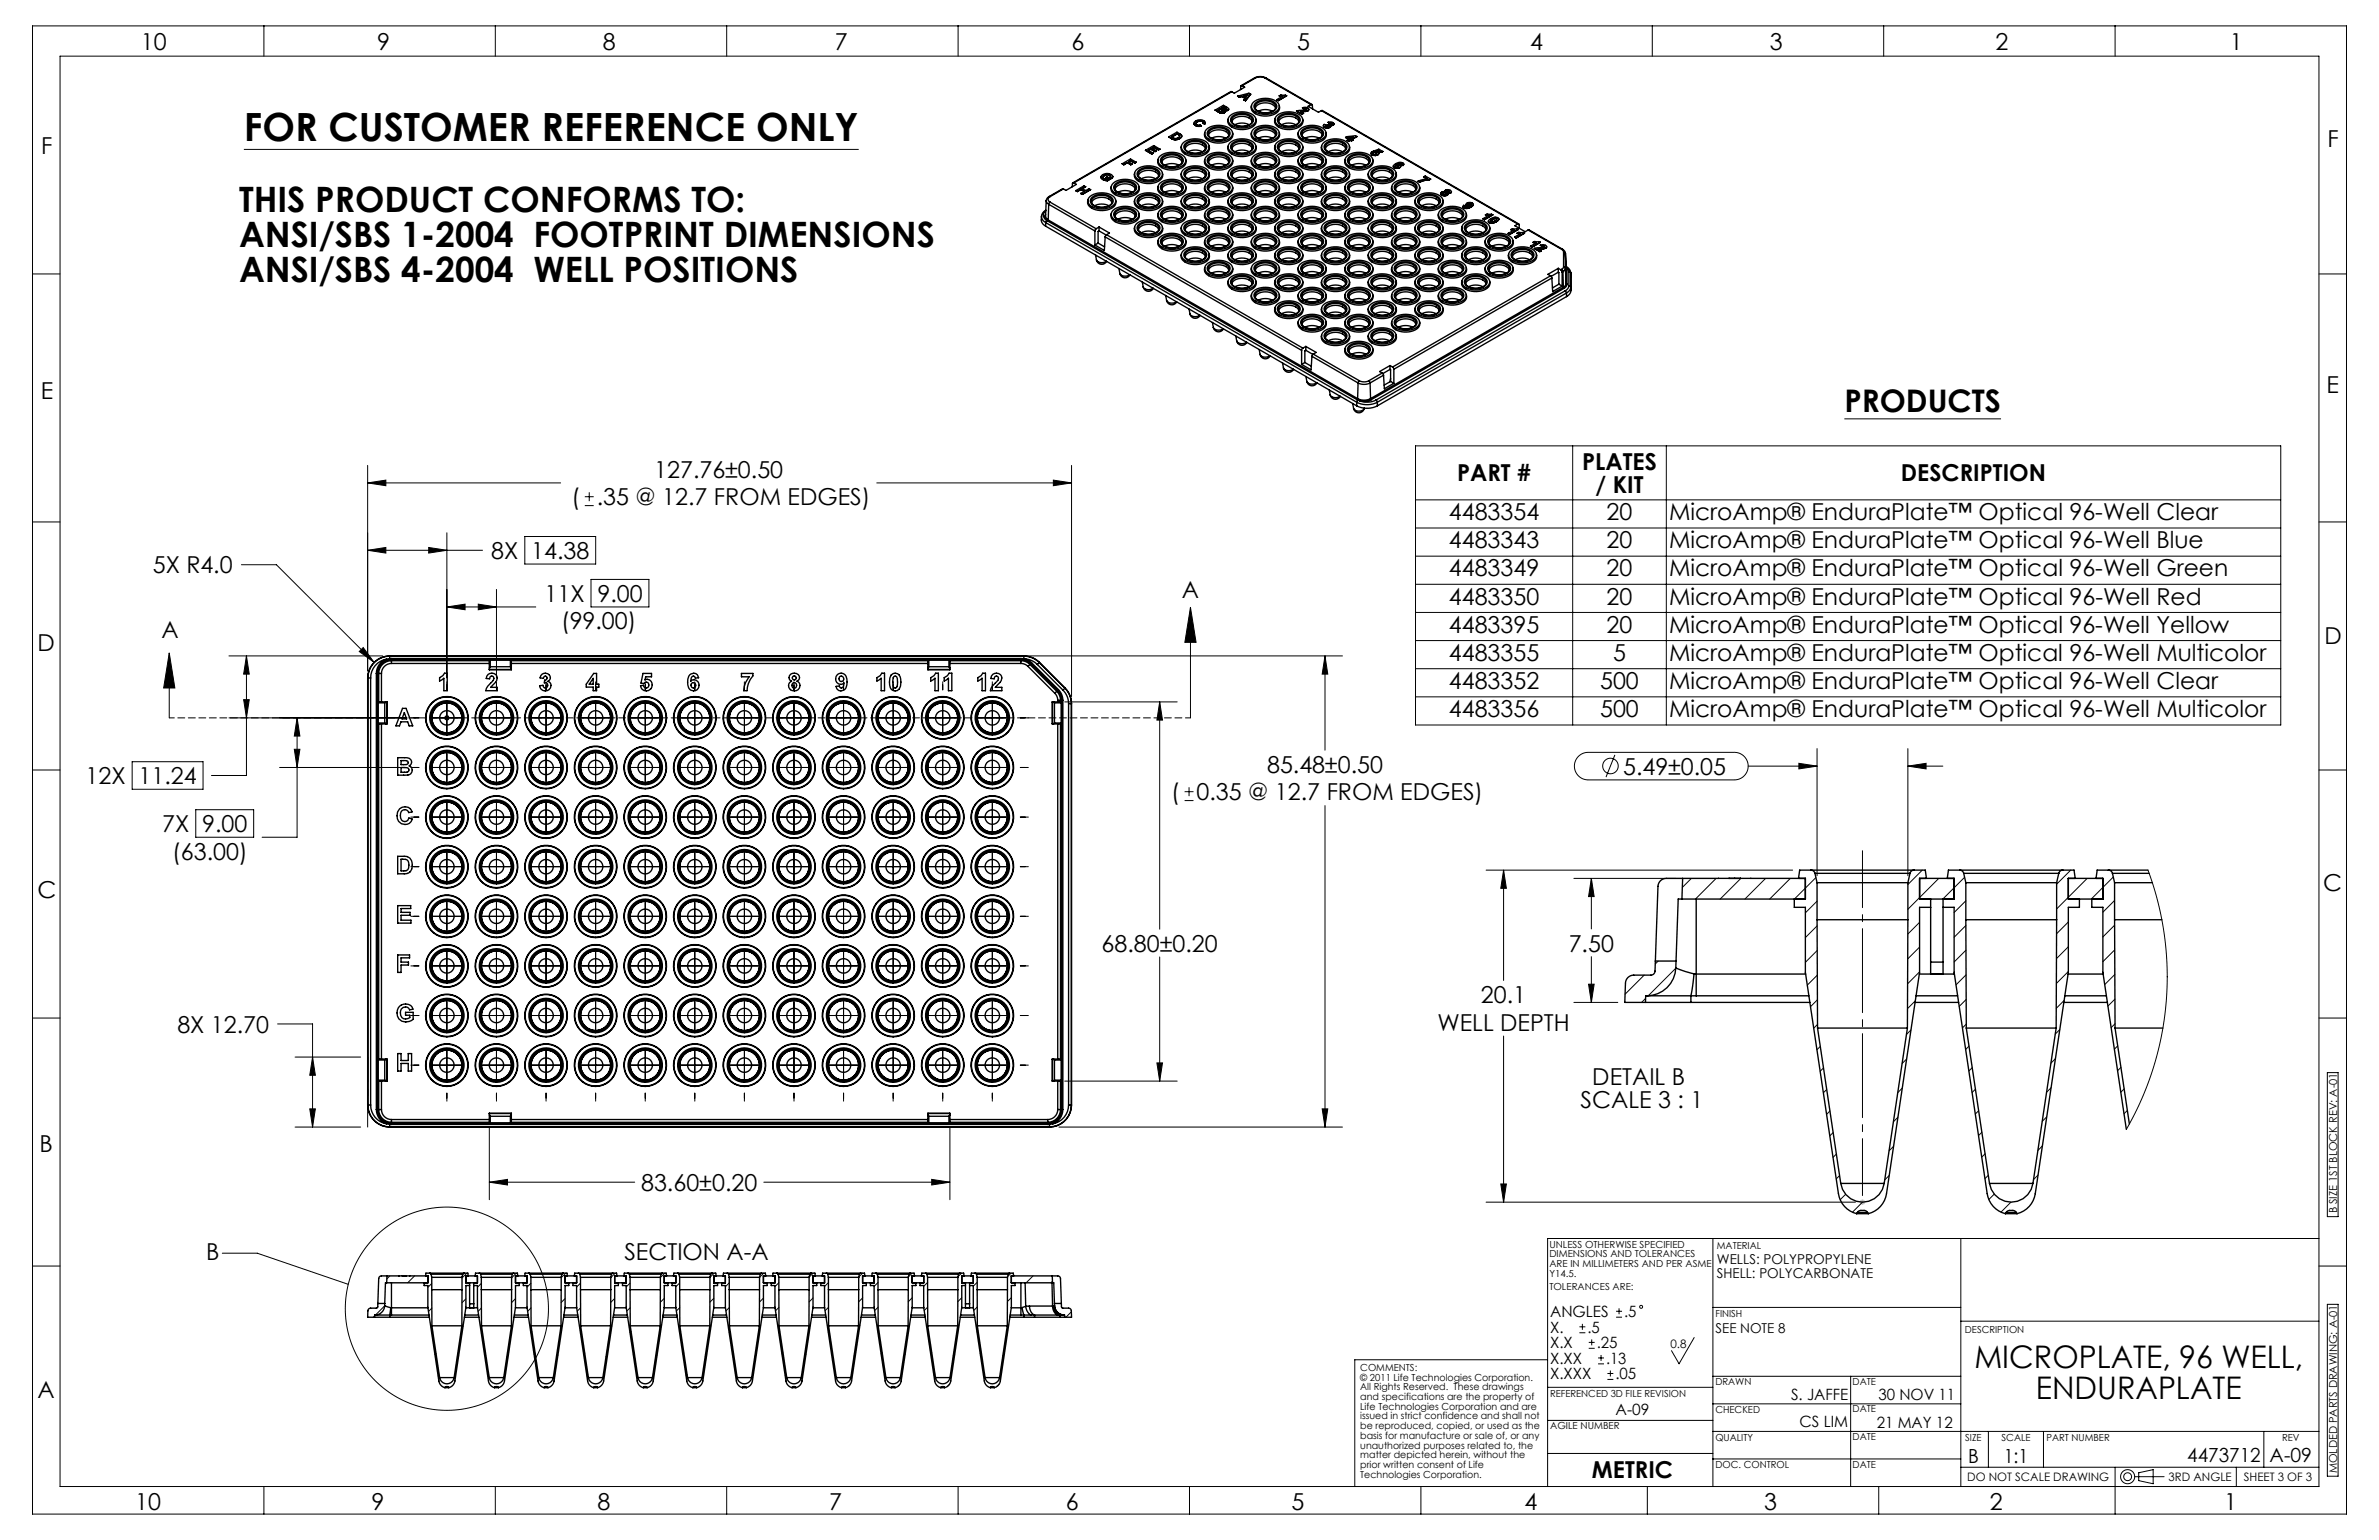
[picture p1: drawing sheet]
<svg xmlns="http://www.w3.org/2000/svg" width="432mm" height="279mm" viewBox="0 0 432 279" stroke-linecap="round" stroke-linejoin="round" font-family="sans-serif">
<defs><g id="words">
<text font-size="7.1" x="44.3" y="25.6">FOR CUSTOMER REFERENCE ONLY</text>
<g font-size="6.3">
<text x="43.4" y="38.5">THIS PRODUCT CONFORMS TO:</text>
<text x="43.4" y="44.8">ANSI/SBS 1-2004 FOOTPRINT DIMENSIONS</text>
<text x="43.4" y="51.2">ANSI/SBS 4-2004 WELL POSITIONS</text>
</g>
<g font-size="5.6">
<text x="334.8" y="74.8">PRODUCTS</text>
<text x="358.4" y="248.2">MICROPLATE, 96 WELL,</text>
<text x="369.5" y="253.9">ENDURAPLATE</text>
</g>
<g font-size="4.2">
<text x="25.6" y="9.1">10</text>
<text x="68.4" y="9.1">9</text>
<text x="109.4" y="9.1">8</text>
<text x="151.5" y="9.1">7</text>
<text x="194.5" y="9.1">6</text>
<text x="235.4" y="9.1">5</text>
<text x="277.8" y="9.1">4</text>
<text x="321.2" y="9.1">3</text>
<text x="362.2" y="9.1">2</text>
<text x="404.7" y="9.1">1</text>
<text x="7.5" y="27.9">F</text>
<text x="422.4" y="26.6">F</text>
<text x="422.2" y="71.3">E</text>
<text x="7.4" y="72.5">E</text>
<text x="118.8" y="86.7">127.76±0.50</text>
<text x="264.5" y="87.3">PART #</text>
<text x="287.2" y="85.3">PLATES</text>
<text x="289.6" y="89.4">/ KIT</text>
<text x="345" y="87.3">DESCRIPTION</text>
<text x="103.7" y="91.7">(</text>
<text x="108.3" y="91.7">.35 @ 12.7 FROM EDGES)</text>
<text x="263" y="94.4">4483354</text>
<text x="291.6" y="94.4">20</text>
<text x="302.9" y="94.4">MicroAmp® EnduraPlate™ Optical 96-Well Clear</text>
<text x="89.2" y="101.4">8X</text>
<text x="96.4" y="101.4">14.38</text>
<text x="263" y="99.5">4483343</text>
<text x="291.6" y="99.5">20</text>
<text x="302.9" y="99.5">MicroAmp® EnduraPlate™ Optical 96-Well Blue</text>
<text x="27.8" y="104">5X R4.0</text>
<text x="263" y="104.6">4483349</text>
<text x="291.6" y="104.6">20</text>
<text x="302.9" y="104.6">MicroAmp® EnduraPlate™ Optical 96-Well Green</text>
<text x="98.8" y="109.2">11X</text>
<text x="108.4" y="109.2">9.00</text>
<text x="214.5" y="108.5">A</text>
<text x="263" y="109.7">4483350</text>
<text x="291.6" y="109.7">20</text>
<text x="302.9" y="109.7">MicroAmp® EnduraPlate™ Optical 96-Well Red</text>
<text x="6.8" y="118">D</text>
<text x="29.3" y="115.8">A</text>
<text x="101.8" y="114.2">(99.00)</text>
<text x="263" y="114.8">4483395</text>
<text x="263" y="119.9">4483355</text>
<text x="291.6" y="114.8">20</text>
<text x="292.8" y="119.9">5</text>
<text x="302.9" y="119.9">MicroAmp® EnduraPlate™ Optical 96-Well Multicolor</text>
<text x="302.9" y="114.8">MicroAmp® EnduraPlate™ Optical 96-Well Yellow</text>
<text x="421.9" y="116.8">D</text>
<text x="263" y="125">4483352</text>
<text x="290.4" y="125">500</text>
<text x="302.9" y="125">MicroAmp® EnduraPlate™ Optical 96-Well Clear</text>
<text x="263" y="130.1">4483356</text>
<text x="290.4" y="130.1">500</text>
<text x="302.9" y="130.1">MicroAmp® EnduraPlate™ Optical 96-Well Multicolor</text>
<text x="15.5" y="142.3">12X</text>
<text x="25.2" y="142.3">11.24</text>
<text x="230" y="140.2">85.48±0.50</text>
<text x="294.6" y="140.6">5.49±0.05</text>
<text x="212.6" y="145.2">(</text>
<text x="217.2" y="145.2">0.35 @ 12.7 FROM EDGES)</text>
<text x="29.4" y="151">7X</text>
<text x="31.3" y="156">(63.00)</text>
<text x="36.7" y="151">9.00</text>
<text x="421.7" y="161.7">C</text>
<text x="6.8" y="162.9">C</text>
<text x="199.9" y="172.7">68.80±0.20</text>
<text x="284.7" y="172.7">7.50</text>
<text x="268.8" y="182">20.1</text>
<text x="32.2" y="187.3">8X 12.70</text>
<text x="260.9" y="187">WELL DEPTH</text>
<text x="289" y="196.8">DETAIL B</text>
<text x="286.9" y="201">SCALE 3 : 1</text>
<text x="7.2" y="208.9">B</text>
<text x="116.4" y="216.1">83.60±0.20</text>
<text x="37.4" y="228.6">B</text>
<text x="113.3" y="228.6">SECTION A-A</text>
<text x="6.8" y="253.7">A</text>
<text x="288.9" y="268.1">METRIC</text>
<text x="24.5" y="273.9">10</text>
<text x="67.4" y="273.9">9</text>
<text x="108.4" y="273.9">8</text>
<text x="150.5" y="273.9">7</text>
<text x="193.4" y="273.9">6</text>
<text x="234.4" y="273.9">5</text>
<text x="276.7" y="273.9">4</text>
<text x="320.2" y="273.9">3</text>
<text x="361.2" y="273.9">2</text>
<text x="403.7" y="273.9">1</text>
</g>
<g font-size="3.5">
<text x="357.2" y="265.4">B</text>
<text x="363.7" y="265.4">1:1</text>
<text x="397" y="265.2">4473712</text>
<text x="411.9" y="265.2">A-09</text>
</g>
<g font-size="2.8">
<text x="281.3" y="239">ANGLES</text>
<text x="294.8" y="239">.5</text>
<text x="281.3" y="241.8">X.</text>
<text x="281.3" y="244.6">X.X</text>
<text x="288.1" y="241.8">.5</text>
<text x="289.8" y="244.6">.25</text>
<text x="281.3" y="247.4">X.XX</text>
<text x="281.3" y="250.3">X.XXX</text>
<text x="291.5" y="247.4">.13</text>
<text x="293.2" y="250.3">.05</text>
<text x="293.2" y="256.8">A-09</text>
<text x="325.1" y="254">S. JAFFE</text>
<text x="341" y="254">30 NOV 11</text>
<text x="326.6" y="259">CS LIM</text>
<text x="340.6" y="259">21 MAY 12</text>
</g>
<g font-size="2.5">
<text x="311.6" y="229.4">WELLS: POLYPROPYLENE</text>
<text x="311.6" y="231.8">SHELL: POLYCARBONATE</text>
<text x="311.4" y="241.8">SEE NOTE 8</text>
</g>
<g font-size="2.1">
<text x="303.2" y="244.6">0.8</text>
<text x="357.1" y="268.7">DO NOT SCALE DRAWING</text>
<text x="393.6" y="268.6">3RD ANGLE</text>
<text x="407.3" y="268.7">SHEET 3 OF 3</text>
</g>
<g font-size="2">
<text x="424.2" y="220.2" transform="rotate(-90 424.2 220.2)">B SIZE 1ST BLOCK REV: A-01</text>
<text x="424.2" y="267.3" transform="rotate(-90 424.2 267.3)">MOLDED PARTS DRAWING: A-01</text>
</g>
<g font-size="1.8">
<text x="281.2" y="226.4">UNLESS OTHERWISE SPECIFIED</text>
<text x="311.6" y="226.6">MATERIAL</text>
<text x="281.2" y="228.1">DIMENSIONS AND TOLERANCES</text>
<text x="281.2" y="229.9">ARE IN MILLIMETERS AND PER ASME</text>
<text x="281.2" y="231.6">Y14.5.</text>
<text x="281.2" y="234.1">TOLERANCES ARE:</text>
<text x="311.4" y="239">FINISH</text>
<text x="356.6" y="241.8">DESCRIPTION</text>
<text x="246.9" y="248.7">COMMENTS:</text>
<text x="246.9" y="250.5">© 2011 Life Technologies Corporation.</text>
<text x="311.3" y="251.4">DRAWN</text>
<text x="336.3" y="251.2">DATE</text>
<text x="246.9" y="252.2">All Rights Reserved. These drawings</text>
<text x="246.9" y="254">and specifications are the property of</text>
<text x="246.9" y="255.8">Life Technologies Corporation and are</text>
<text x="246.9" y="257.5">issued in strict confidence and shall not</text>
<text x="281.3" y="253.4">REFERENCED 3D FILE REVISION</text>
<text x="311.3" y="256.4">CHECKED</text>
<text x="336.3" y="256.2">DATE</text>
<text x="246.9" y="259.3">be reproduced, copied, or used as the</text>
<text x="246.9" y="261.1">basis for manufacture or sale of, or any</text>
<text x="246.9" y="262.8">unauthorized purposes related to, the</text>
<text x="281.4" y="259.3">AGILE NUMBER</text>
<text x="311.3" y="261.4">QUALITY</text>
<text x="336.3" y="261.3">DATE</text>
<text x="356.7" y="261.4">SIZE</text>
<text x="363.3" y="261.4">SCALE</text>
<text x="371.4" y="261.4">PART NUMBER</text>
<text x="414.2" y="261.4">REV</text>
<text x="246.9" y="264.6">matter depicted herein, without the</text>
<text x="246.9" y="266.4">prior written consent of Life</text>
<text x="246.9" y="268.1">Technologies Corporation.</text>
<text x="311.3" y="266.4">DOC. CONTROL</text>
<text x="336.3" y="266.3">DATE</text>
</g>
</g></defs>
<g fill="none" stroke="#000" stroke-width=".18">
<path d="M5.9 4.7h420v270h-420zM10.9 10.2h410v259.5h-410zM47.9 4.7v5.5M89.9 4.7v5.5M131.9 4.7v5.5M173.9 4.7v5.5M215.9 4.7v5.5M257.9 4.7v5.5M299.9 4.7v5.5M341.9 4.7v5.5M383.9 4.7v5.5M44.3 27.1h111.6"/>
<path d="M5.9 49.7h5M420.9 49.7h5M334.8 76h28.4M5.9 94.7h5M66.7 99.8l3.3-.5v1zM66.7 99.8h20.9M66.7 87.6l3.3-.5v1zM66.7 84.4v37.3M66.7 87.6h35.1M77.8 99.3l3.3 .5-3.3 .5zM81.1 96.7v26.3M95.3 97.3h12.8v5h-12.8z"/>
<path d="M106.1 91.7h1.7M106.1 90.1h1.7M107 89.3v1.6M159.1 87.6h35.4M191.2 87.1l3.3 .5-3.3 .5zM194.5 84.4v42M256.9 80.9h157.1v50.6h-157.1zM256.9 90.7h157.1M256.9 95.8h157.1M285.5 80.9v50.6M302.4 80.9v50.6M420.9 94.7h5"/>
<path d="M30.7 118.5l1 6.3h-2zM30.7 118.5v11.7M41.6 119h27.9M43.8 102.5h6.4l17.7 17.7M44.7 119l.5 3.3h-1zM44.7 119v21.7h-6.3M65.9 117.5l2 2.7-2.7-2zM81.1 110.1l3.3-.5v1zM81.1 110.1h16.1M86.8 109.6l3.3 .5-3.3 .5zM90.1 106.9v16.1M107.3 105.1h10.5v5h-10.5z"/>
<path d="M186.4 119h57.3M216.1 110.2l1 6.3h-2zM216.1 110.2v20M240.5 119l.5 3.3h-1zM240.5 119v17.1M256.9 100.9h157.1M256.9 106h157.1M256.9 111.1h157.1M256.9 116.2h157.1M5.9 139.7h5M24 138.2h12.9v5h-12.9zM41.6 130.2h32.2"/>
<path d="M44.2 126.9h1l-.5 3.3zM50.7 139.2h23.1M53.4 135.9h1l-.5 3.3zM53.9 130.2l.5 3.3h-1zM53.9 130.2v21.7h-6.3M74.6 130.2h1.4M74.6 139.2h1.4M78.6 130.2h5.1M78.6 139.2h5.1M81.1 123.7v1.5M81.1 127.7v5.1M81.1 136.7v5.1"/>
<path d="M87.6 130.2h5.1M87.6 139.2h5.1M90.1 123.7v1.5M90.1 127.7v5.1M90.1 136.7v5.1M96.6 130.2h5.1M96.6 139.2h5.1M99.1 123.7v1.5M99.1 127.7v5.1M99.1 136.7v5.1M105.6 130.2h5.1M105.6 139.2h5.1"/>
<path d="M108.1 123.7v1.5M108.1 127.7v5.1M108.1 136.7v5.1M114.6 130.2h5.1M114.6 139.2h5.1M117.1 123.7v1.5M117.1 127.7v5.1M117.1 136.7v5.1M123.6 130.2h5.1M123.6 139.2h5.1M126.1 123.7v1.5M126.1 127.7v5.1"/>
<path d="M126.1 136.7v5.1M132.6 130.2h5.1M132.6 139.2h5.1M135.1 123.7v1.5M135.1 127.7v5.1M135.1 136.7v5.1M141.6 130.2h5.1M141.6 139.2h5.1M144.1 123.7v1.5M144.1 127.7v5.1M144.1 136.7v5.1M150.6 130.2h5.1"/>
<path d="M150.6 139.2h5.1M153.1 123.7v1.5M153.1 127.7v5.1M153.1 136.7v5.1M159.6 130.2h5.1M159.6 139.2h5.1M162.1 123.7v1.5M162.1 127.7v5.1M162.1 136.7v5.1M168.6 130.2h5.1M168.6 139.2h5.1M171.1 123.7v1.5"/>
<path d="M171.1 127.7v5.1M171.1 136.7v5.1M177.6 130.2h5.1M177.6 139.2h5.1M180.1 123.7v1.5M180.1 127.7v5.1M180.1 136.7v5.1M185.2 130.2h1.5M185.2 139.2h1.5M193.3 127.3h20.4M210.5 127.3l.5 3.3h-1zM210.5 127.3v41.3"/>
<path d="M256.9 121.3h157.1M256.9 126.4h157.1M286.5 137.3a2.5 2.5 0 0 1 1.8-.8h26.5a2.5 2.5 0 0 1 2.5 2.5 2.5 2.5 0 0 1-2.5 2.5h-26.5a2.5 2.5 0 0 1-2.3-1.5 2.5 2.5 0 0 1 .5-2.7zM293.1 137l-1.6 4M317.3 139h12.5M326.5 138.5l3.3 .5-3.3 .5zM329.8 135.8v23.1M346.3 139l3.3-.5v1zM346.3 135.8v23.1M346.3 139h6.3M420.9 139.7h5M35.5 146.9h10.5v5h-10.5z"/>
<path d="M74.6 148.2h1.4M74.6 157.2h1.4M78.6 148.2h5.1M78.6 157.2h5.1M81.1 145.7v5.1M81.1 154.7v5.1M87.6 148.2h5.1M87.6 157.2h5.1M90.1 145.7v5.1M90.1 154.7v5.1M96.6 148.2h5.1M96.6 157.2h5.1"/>
<path d="M99.1 145.7v5.1M99.1 154.7v5.1M105.6 148.2h5.1M105.6 157.2h5.1M108.1 145.7v5.1M108.1 154.7v5.1M114.6 148.2h5.1M114.6 157.2h5.1M117.1 145.7v5.1M117.1 154.7v5.1M123.6 148.2h5.1M123.6 157.2h5.1"/>
<path d="M126.1 145.7v5.1M126.1 154.7v5.1M132.6 148.2h5.1M132.6 157.2h5.1M135.1 145.7v5.1M135.1 154.7v5.1M141.6 148.2h5.1M141.6 157.2h5.1M144.1 145.7v5.1M144.1 154.7v5.1M150.6 148.2h5.1M150.6 157.2h5.1"/>
<path d="M153.1 145.7v5.1M153.1 154.7v5.1M159.6 148.2h5.1M159.6 157.2h5.1M162.1 145.7v5.1M162.1 154.7v5.1M168.6 148.2h5.1M168.6 157.2h5.1M171.1 145.7v5.1M171.1 154.7v5.1M177.6 148.2h5.1M177.6 157.2h5.1"/>
<path d="M180.1 145.7v5.1M180.1 154.7v5.1M185.2 148.2h1.5M185.2 157.2h1.5M215 145.2h1.6M215 143.6h1.6M215.8 142.8v1.6M240.5 146.2v58.3M269.7 157.9h55.7M272.9 157.9l.5 3.3h-1zM272.9 157.9v20M285.7 159.4h18.4"/>
<path d="M288.8 159.4v9.1M288.8 159.4l.5 3.3h-1zM307 159.4l-1.6 1.6M311.5 159.4l-3.8 3.7M316 159.4l-3.8 3.7M320.5 159.4l-3.8 3.7M325 159.4l-3.8 3.7M329.6 159.2l-3.9 3.9M348.9 157.9l-2.6 2.6M351.9 159.4l-5.6 5.6M356.6 159.2l-4 3.9M375.8 157.9l-2.5 2.5"/>
<path d="M378.8 159.4l-5.5 5.5M383.6 159.1l-4 4M389.9 157.9l1.8 5.7 1.1 5.9 .5 6.2-.1 6-.8 6.1-1.6 5.9-2.1 5.8-2.8 5.4M74.6 166.2h1.4M74.6 175.2h1.4M78.6 166.2h5.1M78.6 175.2h5.1M81.1 163.7v5.1M81.1 172.7v5.1M87.6 166.2h5.1M87.6 175.2h5.1M90.1 163.7v5.1"/>
<path d="M90.1 172.7v5.1M96.6 166.2h5.1M96.6 175.2h5.1M99.1 163.7v5.1M99.1 172.7v5.1M105.6 166.2h5.1M105.6 175.2h5.1M108.1 163.7v5.1M108.1 172.7v5.1M114.6 166.2h5.1M114.6 175.2h5.1M117.1 163.7v5.1"/>
<path d="M117.1 172.7v5.1M123.6 166.2h5.1M123.6 175.2h5.1M126.1 163.7v5.1M126.1 172.7v5.1M132.6 166.2h5.1M132.6 175.2h5.1M135.1 163.7v5.1M135.1 172.7v5.1M141.6 166.2h5.1M141.6 175.2h5.1M144.1 163.7v5.1"/>
<path d="M144.1 172.7v5.1M150.6 166.2h5.1M150.6 175.2h5.1M153.1 163.7v5.1M153.1 172.7v5.1M159.6 166.2h5.1M159.6 175.2h5.1M162.1 163.7v5.1M162.1 172.7v5.1M168.6 166.2h5.1M168.6 175.2h5.1M171.1 163.7v5.1"/>
<path d="M171.1 172.7v5.1M177.6 166.2h5.1M177.6 175.2h5.1M180.1 163.7v5.1M180.1 172.7v5.1M185.2 166.2h1.5M185.2 175.2h1.5M210.5 173.6v22.5M288.3 178.6h1l-.5 3.3zM288.8 173.6v8.3M298.4 176.9l-3.4 3.5M301 174.4l-.6 .5"/>
<path d="M304.2 175.7l-5 5M329.8 163.5l-2.1 2.1M329.8 168l-2.1 2.1M329.8 172.4l-2.1 2.2M329.9 176.9l-1.9 1.8M348.4 167.3l-2.1 2.2M348.4 171.8l-2.1 2.2M348.4 176.3l-2.2 2.2M356.8 163.4l-2.1 2.2M356.8 167.9l-2.1 2.1M356.8 172.4l-2.1 2.1M356.9 176.9l-1.9 1.8"/>
<path d="M375.4 171.8l-2.1 2.1M375.4 176.3l-2.2 2.1M375.4 167.3l-2.1 2.1M383.8 163.4l-2.1 2.1M383.8 167.9l-2.1 2.1M383.8 172.3l-2.1 2.2M383.9 176.8l-1.9 1.8M5.9 184.7h5M50.4 185.8h6.3v18.7M53.6 191.8h11.9M56.7 191.8l.5 3.3h-1zM74.6 184.2h1.4"/>
<path d="M74.6 193.2h1.4M78.6 184.2h5.1M78.6 193.2h5.1M81.1 181.7v5.1M81.1 190.7v5.1M81.1 198.3v1.5M87.6 184.2h5.1M87.6 193.2h5.1M90.1 181.7v5.1M90.1 190.7v5.1M90.1 198.3v1.5M96.6 184.2h5.1"/>
<path d="M96.6 193.2h5.1M99.1 181.7v5.1M99.1 190.7v5.1M99.1 198.3v1.5M105.6 184.2h5.1M105.6 193.2h5.1M108.1 181.7v5.1M108.1 190.7v5.1M108.1 198.3v1.5M114.6 184.2h5.1M114.6 193.2h5.1M117.1 181.7v5.1"/>
<path d="M117.1 190.7v5.1M117.1 198.3v1.5M123.6 184.2h5.1M123.6 193.2h5.1M126.1 181.7v5.1M126.1 190.7v5.1M126.1 198.3v1.5M132.6 184.2h5.1M132.6 193.2h5.1M135.1 181.7v5.1M135.1 190.7v5.1M135.1 198.3v1.5"/>
<path d="M141.6 184.2h5.1M141.6 193.2h5.1M144.1 181.7v5.1M144.1 190.7v5.1M144.1 198.3v1.5M150.6 184.2h5.1M150.6 193.2h5.1M153.1 181.7v5.1M153.1 190.7v5.1M153.1 198.3v1.5M159.6 184.2h5.1M159.6 193.2h5.1"/>
<path d="M162.1 181.7v5.1M162.1 190.7v5.1M162.1 198.3v1.5M168.6 184.2h5.1M168.6 193.2h5.1M171.1 181.7v5.1M171.1 190.7v5.1M171.1 198.3v1.5M177.6 184.2h5.1M177.6 193.2h5.1M180.1 181.7v5.1M180.1 190.7v5.1"/>
<path d="M180.1 198.3v1.5M185.2 184.2h1.5M185.2 193.2h1.5M193.3 196.1h20.4M210 192.8h1l-.5 3.3zM272.9 188v30.1M285.7 181.9h7.9M298.7 181.1l-.7 .8M329.9 181.4l-1.3 1.2M329.9 185.9l-.7 .6M330.4 189.8l-.6 .7M331 193.8l-.6 .6"/>
<path d="M331.6 197.7l-.6 .6M345.3 197.4l-.8 .8M346.1 192.1l-.9 .9M346.9 186.9l-.9 .8M347.6 181.6l-1.4 1.4M356.9 181.3l-1.3 1.3M356.9 185.8l-.7 .7M357.4 189.8l-.6 .6M358 193.7l-.6 .6M358.5 197.6l-.6 .6M372.3 197.3l-.8 .9M373.1 192.1l-.8 .8"/>
<path d="M373.9 186.8l-.9 .8M374.6 181.5l-1.4 1.4M383.9 181.3l-1.3 1.2M383.9 185.7l-.7 .7M384.4 189.7l-.6 .7M385 193.7l-.6 .6M385.5 197.6l-.6 .6M420.9 184.7h5M422.4 194.6h2v26.1h-2zM53.6 204.5h11.9M56.2 201.2h1l-.5 3.3zM88.8 214.5l3.3-.5v1z"/>
<path d="M88.8 204.4v13.3M88.8 214.5h26.4M138.6 214.5h33.8M169.1 214l3.3 .5-3.3 .5zM172.4 204.4v13.3M192.2 204.5h51.5M240 201.2h1l-.5 3.3zM269.7 218.1h67.1M272.4 214.8h1l-.5 3.3zM332.1 201.6l-.6 .6M332.7 205.5l-.6 .6M333.3 209.4l-.6 .6"/>
<path d="M333.9 213.3l-.6 .6M335 216.7l-1 1M338.1 218.1l-1.9 1.8M342.9 213.3l-.8 .8M343.7 208l-.8 .8M344.5 202.7l-.8 .8M359.1 201.5l-.6 .6M359.7 205.4l-.6 .6M360.3 209.3l-.6 .6M360.9 213.2l-.6 .6M362 216.6l-1 1M365 218.1l-1.8 1.8"/>
<path d="M369.9 213.2l-.8 .8M370.7 207.9l-.8 .8M371.5 202.6l-.8 .8M386.1 201.5l-.6 .6M5.9 229.7h5M40.3 227.4h6.4l16.5 5.6M68 238.7l-.3 .3M69.8 236.9l-1.6 1.7M70.8 231.5l-.6 .5M75.2 231.5l-1.2 1.2M78.4 232.9l-.7 .7M78.4 237.3l-.6 .6"/>
<path d="M84.6 235.6l-.8 .8M84.7 231l-.8 .9M87.4 232.8l-.7 .7M87.4 237.3l-.6 .6M93.6 235.6l-.8 .7M93.7 231l-.8 .8M96.4 232.8l-.7 .7M96.4 237.3l-.6 .6M102.6 235.6l-.8 .7M102.7 231l-.8 .8M105.4 232.8l-.7 .7M105.4 237.3l-.6 .6"/>
<path d="M111.6 235.6l-.8 .7M111.7 231l-.8 .8M114.4 232.8l-.7 .7M114.4 237.3l-.6 .6M120.6 235.6l-.8 .7M120.7 231l-.8 .8M123.4 232.8l-.7 .7M123.4 237.2l-.6 .7M129.6 235.5l-.8 .8M129.6 231l-.7 .8M132.4 232.7l-.7 .8M132.4 237.2l-.6 .6"/>
<path d="M138.6 235.5l-.8 .7M138.6 231l-.7 .7M141.4 232.7l-.7 .7M141.4 237.2l-.6 .6M147.6 235.5l-.8 .7M147.6 231l-.7 .7M150.4 232.7l-.7 .7M150.4 237.2l-.6 .6M156.6 235.5l-.8 .7M156.6 231l-.7 .7M159.4 232.7l-.7 .7M159.4 237.2l-.7 .6"/>
<path d="M165.6 231l-.7 .7M165.6 235.5l-.8 .7M168.4 232.7l-.7 .7M168.4 237.1l-.7 .7M174.5 231l-.6 .6M174.6 235.4l-.8 .8M177.4 232.6l-.7 .8M177.4 237.1l-.7 .7M183.5 231l-.6 .6M183.6 235.4l-.8 .7M187.5 231.5l-1.2 1.2M191 232.5l-.3 .2"/>
<path d="M191.5 236.5l-.1 .1M194.5 238l-1 1M293.3 239h1.1M293.3 237.9h1.1M293.9 237.4v1M310.9 224.7v45M310.9 237.2h45M355.9 224.7v45M355.9 239.7h65M420.9 229.7h5M420.9 224.7h-140v45M422.4 236.6h2v31.2h-2z"/>
<path d="M78.6 241.6l-.2 .2M79.1 245.6l-.2 .2M79.7 249.5l-.2 .2M83.3 245.9l-.3 .3M84 240.7l-.2 .2M87.6 241.6l-.2 .2M88.1 245.5l-.2 .2M88.7 249.4l-.2 .2M92.3 245.9l-.3 .3M93 240.6l-.2 .3M96.6 241.6l-.2 .2M97.1 245.5l-.2 .2"/>
<path d="M97.7 249.4l-.2 .2M101.3 245.9l-.3 .3M102.1 240.6l-.3 .3M105.6 241.6l-.3 .2M106.1 245.5l-.2 .2M106.7 249.4l-.2 .2M110.3 245.9l-.3 .2M111.1 240.6l-.3 .3M114.5 241.6l-.2 .2M115.1 245.5l-.2 .2M115.7 249.4l-.2 .2M119.3 245.8l-.3 .3"/>
<path d="M120.1 240.6l-.3 .2M123.5 241.6l-.2 .2M124.1 245.5l-.2 .2M124.7 249.4l-.2 .2M128.3 245.8l-.3 .3M129.1 240.5l-.3 .3M132.5 241.5l-.2 .2M133.1 245.5l-.2 .2M133.7 249.4l-.2 .2M137.3 245.8l-.3 .3M138.1 240.5l-.3 .3M141.5 241.5l-.2 .2"/>
<path d="M142.1 245.4l-.2 .2M142.7 249.3l-.2 .2M146.3 245.8l-.3 .2M147.1 240.5l-.3 .3M150.5 241.5l-.2 .2M151.1 245.4l-.2 .2M151.7 249.3l-.2 .2M154.2 251.3l-.1 .2M155.3 245.7l-.3 .3M156.1 240.5l-.3 .2M159.5 241.5l-.2 .2M160.1 245.4l-.2 .2"/>
<path d="M160.7 249.3l-.2 .2M163.3 251.2l-.3 .3M164.3 245.7l-.3 .3M165.1 240.4l-.3 .3M168.5 241.5l-.2 .2M169.1 245.4l-.2 .2M169.7 249.3l-.2 .2M172.3 251.1l-.4 .5M173.3 245.7l-.3 .3M174.1 240.4l-.3 .3M177.5 241.5l-.2 .2M178.1 245.4l-.2 .2"/>
<path d="M178.7 249.3l-.2 .2M181.4 251.1l-.5 .5M182.3 245.7l-.3 .2M183.1 240.4l-.3 .3M280.9 246.7h-35v23M280.9 251.7h30M280.9 257.7h30M286.7 241.8h1M286.7 240.7h1M287.2 240.2v1.1M288.4 244.6h1M288.4 243.5h1"/>
<path d="M288.9 243v1.1M290.1 247.4h1M290.1 246.4h1M290.6 245.8v1.1M291.8 250.3h1M291.8 249.2h1M292.3 248.7v1M307.5 242.7l-2.7 4.7-1.4-2.4M310.9 259.7h110M310.9 254.7h45M310.9 249.7h45M335.9 249.7v20"/>
<path d="M360.9 259.7v6.5M370.9 259.7v6.5M410.9 259.7v6.5M47.9 269.7v5M89.9 269.7v5M131.9 269.7v5M173.9 269.7v5M215.9 269.7v5M257.9 269.7v5M280.9 263.7h30M299 269.7v5M310.9 264.7h45"/>
<path d="M341 269.7v5M355.9 266.2h65M383.9 266.2v8.5M387.5 267.9h5.3M388.2 267.2l2.6-.6v2.6l-2.6-.6zM405.9 266.2v3.5"/>
<circle cx="292.3" cy="139" r="1.41"/>
<circle cx="81.1" cy="237.4" r="18.4"/>
<circle cx="297.9" cy="237.1" r=".27"/>
<circle cx="386.2" cy="267.9" r="1.28"/>
<circle cx="386.2" cy="267.9" r=".71"/>
</g>
<g fill="none" stroke="#000" stroke-width=".25">
<path d="M220.6 20l.5 .3M220.6 20h.1M221.5 19.8l-.4 .2 .3 .2a.31 .31 0 0 0 .3 .2 .31 .31 0 0 0 .3-.3l-.2-.2M221.5 19.8l.3 .1M221.5 19.8h.1M221.8 19.9l.3 .3M221.8 19.9h.1M222.1 19.4l-.3 .2a.57 .57 0 0 0 .8 .2l-.1-.1M222.1 19.4l.2 .1M222.1 19.4h.1M222.3 19.5l.2 .2M222.3 19.5h.1"/>
<path d="M222.5 19.7l.1 .1M222.5 19.7h.1M223 19.7l-.9-.6-1.5 .9M223 19.8l-.1 .2M223.6 16.6h-.2l-28.7 16.6M223.6 16.6l-28.7 16.6M224.6 17.4l.3 .2M224.6 17.4h.1M224.9 17.6h.1M225.4 17.5l-.5 .1M225.4 17.5l.6 .3-.2 .3M225.4 17.5h.1"/>
<path d="M225.4 15.6h-.2v.7M225.4 15.6l.5 .2-1.9 1.1-.4-.3M225.7 17.4l.8-.2-.4 .4zM225.8 18.1l.3 .2M225.8 18.1h.1M226.1 18.3h.1M227 17.1l-.9 1.2M227 17.1h.1M227 17.1l-.3-.2-2.1 .5M227.2 19.2a1.3 1.3 0 0 0 1 1.6 3.6 3.6 0 0 0 3.9-.8l.1-.8M227.5 18.5a3.6 3.6 0 0 1 4.5 .3 1.22 1.22 0 0 1-1 1.7 3.4 3.4 0 0 1-3.8-.8 .95 .95 0 0 1 .3-1.2zM227.7 14.1a2.22 2.22 0 0 1 2.1 0"/>
<path d="M227.7 14.1h.2M227.7 14.1l-2.4 1.4M227.9 18.7a2.8 2.8 0 0 1 3.8 .3 1.27 1.27 0 0 1-1.4 1.4 2.23 2.23 0 0 1-2.7-1zM227.9 14.1a1.89 1.89 0 0 1 1.7 0M227.9 14.1l-2.5 1.5M229.6 14.1l8.4 4.9M229.8 14.1h-.2M229.8 14.1l8.3 4.9M231.6 19.6a2.49 2.49 0 0 1-3.3 .5l-.5-.4M231.6 19.6a1.34 1.34 0 0 0-1.6-1.3 1.95 1.95 0 0 0-2.2 1.1v.3a2.01 2.01 0 0 1 2.6-1l.8 .4 .3 .6M231.6 19.6h.1M231.7 18.1l.3 .1"/>
<path d="M231.7 18.1h.1M232 18.2h.1M232.2 17.4l.6 .1-1.1 .6M232.2 17.4h.1M233.5 17.4l-.2-.2h-.8l-.3 .2M233.5 17.4l-1.5 .8M233.5 17.4h.1M236.4 19.6l.8-.1a.36 .36 0 0 1 .3 .5l-.1 .1M236.4 19.6l.3 .2M236.4 19.6h.1M236.7 19.8h.1M237.1 19.7l-.4 .1"/>
<path d="M237.1 19.7l.1 .1M237.1 19.7v.2l-.1 .1-1.7 .2M237.1 19.7h.1M237.6 19.8l-.2 .3M238 19l.2 .1v.7M238 19l-.6 .3 1.9 1.1 .5-.3M189 39.3a1.44 1.44 0 0 0 .8 1.7M189.8 38.9l-.2 .4 .2 .5M189.8 39.8l.2 .2M189.8 38.3a.92 .92 0 0 0 0 1.5M189.8 38.1a1.21 1.21 0 0 0-.8 1.1 1.21 1.21 0 0 0 .8 1.2M189.9 36.4l-.1 2.8 .1 .4"/>
<path d="M189.9 36.4l.1 .4 .3 .3M189.9 39.6l-.1 .2M189.9 39.6l.2 .2M190.1 39.8l-.1 .2M190.1 39.8l.2 .1M190.3 39.9l-.1 .2M190.3 39.9l56.1 32.4M190.3 37.1l8.4 4.8M190.3 37.1v2.8M190.4 35.7l-.3 .2-.2 .5M190.4 35.7h.2M190.6 35.7a.52 .52 0 0 0-.4 .5 .52 .52 0 0 0 .4 .5"/>
<path d="M190.6 36.7l-.3 .4M190.6 36.7l8.4 4.8M193 34.3h-.2l-2.4 1.4M193 34.3l-2.4 1.4M194.9 33.2h-.2l-.1 .7M194.9 33.2l.5 .3-1.9 1-.5-.2M195.3 34.6l.2 .1M195.3 34.6h.1M195.5 34.7h.1M196.2 35.1l.2 .2M196.2 35.1h.1M196.2 34.4l.6 .3-.6 .4"/>
<path d="M196.2 34.4l-.7 .3M196.2 34.4h.1M196.4 35.3h.1M197 33.9l-.6 .3 .7 .4 .6-.4 .2 .2M197 33.9l-.2-.2-1.5 .9M197 33.9h.1M197.5 36.3a1.3 1.3 0 0 0 1 1.6 3.6 3.6 0 0 0 3.9-.7l.1-.9M197.8 35.7a3.6 3.6 0 0 1 4.5 .2 1.22 1.22 0 0 1-1 1.8 3.4 3.4 0 0 1-3.8-.9 .95 .95 0 0 1 .3-1.1zM197.9 34.4l-1.5 .9M197.9 34.4h.1M198.1 36.9a1.92 1.92 0 0 1 2.6-1l.8 .4 .3 .6M198.2 35.9a2.8 2.8 0 0 1 3.8 .3 1.27 1.27 0 0 1-1.4 1.4 2.23 2.23 0 0 1-2.7-1.1z"/>
<path d="M199.8 32.1a1.28 1.28 0 0 1 2.2 0l-.1 .2M199.8 32.1l.3 .5M200.1 32.6l.9 .2M200.1 32.6h.1M200.5 31.8l-.3 .4M200.5 31.8l-.3 .3a.59 .59 0 0 0 .9 .3l-.4-.2M200.5 31.8h.1M200.7 32.2l.3-.1 .6 .3M200.7 32.2h.1M201 32.8h.1M201.3 37.3a2.86 2.86 0 0 0-2.6 0M201.4 31.8l-.5-.1-.4 .1"/>
<path d="M201.4 31.8l.2 .1M201.4 31.8h.1M201.5 32.1l.4 .2M201.5 32.1h.1M201.6 32l-.1 .1M201.6 32.4l-.6 .4M201.6 32.4h.1M201.7 33.9a1.3 1.3 0 0 0 1 1.6 3.6 3.6 0 0 0 4-.8v-.8M201.7 38.7a1.3 1.3 0 0 0 1 1.7 3.6 3.6 0 0 0 4-.8v-.9M201.9 32.3h.1M201.9 36.7a2.49 2.49 0 0 1-3.3 .6l-.5-.5M201.9 36.7a1.33 1.33 0 0 0-1.5-1.2 1.95 1.95 0 0 0-2.3 1.1v.2"/>
<path d="M201.9 36.7h.1M202.1 33.2a3.6 3.6 0 0 1 4.5 .3 1.22 1.22 0 0 1-1 1.7 3.4 3.4 0 0 1-3.8-.8 .95 .95 0 0 1 .3-1.2zM202.1 38.1a3.6 3.6 0 0 1 4.5 .3 1.22 1.22 0 0 1-1 1.7 3.4 3.4 0 0 1-3.8-.8 .95 .95 0 0 1 .3-1.2zM202.4 33.4a2.8 2.8 0 0 1 3.8 .3 1.27 1.27 0 0 1-1.3 1.4 2.23 2.23 0 0 1-2.8-1zM202.4 38.3a2.8 2.8 0 0 1 3.8 .3 1.27 1.27 0 0 1-1.3 1.4 2.22 2.22 0 0 1-2.8-1.1zM203.7 29.7l.3 .2M203.7 29.7h.1M204 29.9h.1M204.6 29.5l-.6 .4M204.6 29.5l.6 .4M204.6 29.5h.1M205.2 29.2l-.3 .2 .6 .3"/>
<path d="M205.2 29.2l.8 .4M205.2 29.2h.1M205.2 29.9h.1M205.5 29.7l-.3 .2M205.5 29.7h.1M205.5 34.9a2.86 2.86 0 0 0-2.6 0M205.5 39.8a2.86 2.86 0 0 0-2.6 0M205.9 31.4a1.3 1.3 0 0 0 1.1 1.6 3.6 3.6 0 0 0 3.9-.7l.1-.9M205.9 36.3a1.3 1.3 0 0 0 1.1 1.6 3.6 3.6 0 0 0 3.9-.7l.1-.9M206 29.6h.1M206.1 34.3a2.49 2.49 0 0 1-3.3 .5l-.4-.4M206.1 39.2a2.49 2.49 0 0 1-3.3 .5l-.4-.4"/>
<path d="M206.1 34.3a1.33 1.33 0 0 0-1.5-1.3 1.95 1.95 0 0 0-2.3 1.1l.1 .3a2.01 2.01 0 0 1 2.5-1l.8 .4 .4 .6M206.1 39.2a1.33 1.33 0 0 0-1.5-1.3 1.95 1.95 0 0 0-2.3 1.1l.1 .3a2.01 2.01 0 0 1 2.5-1l.8 .4 .4 .6M206.1 34.3h.1M206.1 39.2h.1M206.2 29.4l-.2 .2M206.2 29.4l-1-.6-1.5 .9M206.2 29.4h.1M206.3 30.8a3.6 3.6 0 0 1 4.5 .2 1.22 1.22 0 0 1-1 1.8 3.4 3.4 0 0 1-3.8-.9 .95 .95 0 0 1 .3-1.1zM206.3 35.7a3.6 3.6 0 0 1 4.5 .2 1.22 1.22 0 0 1-1 1.8 3.4 3.4 0 0 1-3.8-.9 .95 .95 0 0 1 .3-1.1zM206.6 32a1.92 1.92 0 0 1 2.5-1l.9 .4 .3 .6M206.6 36.9a1.92 1.92 0 0 1 2.5-1l.9 .4 .3 .6M206.6 31a2.8 2.8 0 0 1 3.9 .3 1.27 1.27 0 0 1-1.4 1.4 2.22 2.22 0 0 1-2.7-1.1z"/>
<path d="M206.6 35.9a2.8 2.8 0 0 1 3.9 .3 1.27 1.27 0 0 1-1.4 1.4 2.22 2.22 0 0 1-2.7-1.1zM207.9 27.3l1.1 .6M207.9 27.3h.1M208.9 27.1l-.5 .2 .9 .5M208.9 27.1l.7 .4M208.9 27.1h.1M209 27.9h.1M209.3 27.8l-.3 .1M209.3 27.8h.1M209.4 26.7l-.3 .2 .8 .5M209.4 26.7l.9 .5M209.4 26.7h.1"/>
<path d="M209.6 27.5h.1M209.8 32.4a2.86 2.86 0 0 0-2.6 0M209.8 37.3a2.86 2.86 0 0 0-2.6 0M209.9 27.4l-.3 .1M209.9 27.4h.1M210.2 29a1.3 1.3 0 0 0 1 1.6 3.6 3.6 0 0 0 4-.8v-.8M210.2 33.9a1.3 1.3 0 0 0 1 1.6 3.6 3.6 0 0 0 4-.8v-.8M210.2 38.7a1.3 1.3 0 0 0 1 1.7 3.6 3.6 0 0 0 4-.8v-.9M210.3 27.2h.1M210.4 31.8a2.49 2.49 0 0 1-3.3 .6l-.5-.5M210.4 36.7a2.49 2.49 0 0 1-3.3 .6l-.5-.5M210.4 31.8a1.34 1.34 0 0 0-1.6-1.2 1.95 1.95 0 0 0-2.3 1.1l.1 .2"/>
<path d="M210.4 36.7a1.33 1.33 0 0 0-1.6-1.2 1.95 1.95 0 0 0-2.3 1.1l.1 .2M210.4 31.8h.1M210.4 36.7h.1M210.5 27.1l-.2 .1M210.5 27.1l-1.1-.7-1.5 .9M210.5 27.1h.1M210.6 28.3a3.6 3.6 0 0 1 4.5 .3 1.22 1.22 0 0 1-1 1.7 3.4 3.4 0 0 1-3.8-.8 .95 .95 0 0 1 .3-1.2zM210.6 33.2a3.6 3.6 0 0 1 4.5 .3 1.22 1.22 0 0 1-1 1.7 3.4 3.4 0 0 1-3.8-.8 .95 .95 0 0 1 .3-1.2zM210.6 38.1a3.6 3.6 0 0 1 4.5 .3 1.22 1.22 0 0 1-1 1.7 3.4 3.4 0 0 1-3.8-.8 .95 .95 0 0 1 .3-1.2zM210.9 28.5a2.8 2.8 0 0 1 3.8 .3 1.27 1.27 0 0 1-1.3 1.4 2.22 2.22 0 0 1-2.8-1zM210.9 33.4a2.8 2.8 0 0 1 3.8 .3 1.27 1.27 0 0 1-1.3 1.4 2.23 2.23 0 0 1-2.8-1zM210.9 38.3a2.8 2.8 0 0 1 3.8 .3 1.27 1.27 0 0 1-1.3 1.4 2.22 2.22 0 0 1-2.8-1.1z"/>
<path d="M212.1 24.8l1.5-.8 .6 .3a.43 .43 0 0 1 .3 .4 .43 .43 0 0 1-.4 .4M212.1 24.8l.6 .4M212.1 24.8h.1M212.7 25.2l.3 .1M212.7 25.2h.1M213 25.3l.3 .1M213 25.3h.1M213.3 25.4h.1M213.7 24.3l-1 .6a.92 .92 0 0 0 1.4-.2M213.7 24.3l.1 .1M213.7 24.3h.1M213.7 25.3l-.4 .1"/>
<path d="M213.7 25.3h.1M213.8 24.4l.3 .1M213.8 24.4h.1M214 30a2.86 2.86 0 0 0-2.6 0M214 34.9a2.86 2.86 0 0 0-2.6 0M214 39.8a2.86 2.86 0 0 0-2.6 0M214.1 24.5v.1M214.1 24.5h.1M214.1 25.1l-.4 .2M214.1 25.1h.1M214.4 26.5a1.3 1.3 0 0 0 1.1 1.6 3.6 3.6 0 0 0 3.9-.7l.1-.9M214.4 31.4a1.3 1.3 0 0 0 1.1 1.6 3.6 3.6 0 0 0 3.9-.7l.1-.9"/>
<path d="M214.4 36.3a1.3 1.3 0 0 0 1.1 1.6 3.6 3.6 0 0 0 3.9-.7l.1-.9M214.5 24.7l-.4 .4M214.6 29.4a2.49 2.49 0 0 1-3.3 .5l-.5-.4M214.6 34.3a2.49 2.49 0 0 1-3.3 .5l-.5-.4M214.6 39.2a2.49 2.49 0 0 1-3.3 .5l-.5-.4M214.6 29.4a1.33 1.33 0 0 0-1.5-1.3 1.95 1.95 0 0 0-2.3 1.1v.3a2.01 2.01 0 0 1 2.6-1l.8 .4 .3 .6M214.6 34.3a1.33 1.33 0 0 0-1.5-1.3 1.95 1.95 0 0 0-2.3 1.1v.3a2.01 2.01 0 0 1 2.6-1l.8 .4 .3 .6M214.6 39.2a1.33 1.33 0 0 0-1.5-1.3 1.95 1.95 0 0 0-2.3 1.1v.3a2.01 2.01 0 0 1 2.6-1l.8 .4 .3 .6M214.6 29.4h.1M214.6 34.3h.1M214.6 39.2h.1M214.8 25.9a3.6 3.6 0 0 1 4.5 .2 1.22 1.22 0 0 1-1 1.8 3.4 3.4 0 0 1-3.8-.9 .95 .95 0 0 1 .3-1.1z"/>
<path d="M214.8 30.8a3.6 3.6 0 0 1 4.5 .2 1.22 1.22 0 0 1-1 1.8 3.4 3.4 0 0 1-3.8-.9 .95 .95 0 0 1 .3-1.1zM214.8 35.7a3.6 3.6 0 0 1 4.5 .2 1.22 1.22 0 0 1-1 1.8 3.4 3.4 0 0 1-3.8-.9 .95 .95 0 0 1 .3-1.1zM215.1 27.1a1.92 1.92 0 0 1 2.5-1l.9 .4 .3 .6M215.1 32a1.92 1.92 0 0 1 2.5-1l.9 .4 .3 .6M215.1 36.9a1.92 1.92 0 0 1 2.5-1l.9 .4 .3 .6M215.1 26.1a2.8 2.8 0 0 1 3.9 .3 1.27 1.27 0 0 1-1.4 1.4 2.23 2.23 0 0 1-2.7-1.1zM215.1 31a2.8 2.8 0 0 1 3.9 .3 1.27 1.27 0 0 1-1.4 1.4 2.22 2.22 0 0 1-2.7-1.1zM215.1 35.9a2.8 2.8 0 0 1 3.9 .3 1.27 1.27 0 0 1-1.4 1.4 2.22 2.22 0 0 1-2.7-1.1zM216.7 22.3a1.26 1.26 0 0 1 2.1-.1l-.1 .3M216.7 22.4l.3 .4M217 22.8l.4 .1h.7M217 22.8h.1"/>
<path d="M217.1 22.4l.3 .3 .5-.1 .2 .3M217.3 22.1l-.2 .3M217.3 22.1h.1M218.1 22.9h.1M218.2 22h-.5l-.4 .1M218.2 22l.2 .2M218.2 22l.2 .2-.1 .2M218.2 22h.1M218.2 27.5a2.86 2.86 0 0 0-2.6 0M218.2 32.4a2.86 2.86 0 0 0-2.6 0M218.2 37.3a2.86 2.86 0 0 0-2.6 0M218.3 22.4l.4 .1"/>
<path d="M218.3 22.4h.1M218.7 22.5h.1M218.7 24.1a1.3 1.3 0 0 0 1 1.6 3.6 3.6 0 0 0 3.9-.8l.1-.8M218.7 29a1.3 1.3 0 0 0 1 1.6 3.6 3.6 0 0 0 3.9-.8l.1-.8M218.7 33.9a1.3 1.3 0 0 0 1 1.6 3.6 3.6 0 0 0 3.9-.8l.1-.8M218.7 38.7a1.3 1.3 0 0 0 1 1.7 3.6 3.6 0 0 0 3.9-.8l.1-.9M218.8 26.9a2.49 2.49 0 0 1-3.2 .6l-.5-.5M218.8 31.8a2.49 2.49 0 0 1-3.2 .6l-.5-.5M218.8 36.7a2.49 2.49 0 0 1-3.2 .6l-.5-.5M218.8 26.9a1.33 1.33 0 0 0-1.5-1.2 1.95 1.95 0 0 0-2.3 1.1l.1 .2M218.8 31.8a1.33 1.33 0 0 0-1.5-1.2 1.95 1.95 0 0 0-2.3 1.1l.1 .2M218.8 36.7a1.33 1.33 0 0 0-1.5-1.2 1.95 1.95 0 0 0-2.3 1.1l.1 .2"/>
<path d="M218.8 26.9h.1M218.8 31.8h.1M218.8 36.7h.1M219.1 23.4a3.6 3.6 0 0 1 4.5 .3 1.22 1.22 0 0 1-1 1.7 3.4 3.4 0 0 1-3.8-.8 .95 .95 0 0 1 .3-1.2zM219.1 28.3a3.6 3.6 0 0 1 4.5 .3 1.22 1.22 0 0 1-1 1.7 3.4 3.4 0 0 1-3.8-.8 .95 .95 0 0 1 .3-1.2zM219.1 33.2a3.6 3.6 0 0 1 4.5 .3 1.22 1.22 0 0 1-1 1.7 3.4 3.4 0 0 1-3.8-.8 .95 .95 0 0 1 .3-1.2zM219.1 38.1a3.6 3.6 0 0 1 4.5 .3 1.22 1.22 0 0 1-1 1.7 3.4 3.4 0 0 1-3.8-.8 .95 .95 0 0 1 .3-1.2zM219.4 23.6a2.8 2.8 0 0 1 3.8 .3 1.27 1.27 0 0 1-1.3 1.4 2.23 2.23 0 0 1-2.8-1zM219.4 28.5a2.8 2.8 0 0 1 3.8 .3 1.27 1.27 0 0 1-1.3 1.4 2.23 2.23 0 0 1-2.8-1zM219.4 33.4a2.8 2.8 0 0 1 3.8 .3 1.27 1.27 0 0 1-1.3 1.4 2.23 2.23 0 0 1-2.8-1zM219.4 38.3a2.8 2.8 0 0 1 3.8 .3 1.27 1.27 0 0 1-1.3 1.4 2.23 2.23 0 0 1-2.8-1.1zM221.1 20.3l.3 .2"/>
<path d="M221.1 20.3h.1M221.4 20.5h.1M222.2 20.4l-.4 .1h-.4M222.2 20.4h.1M222.4 20.2l-.2 .2M222.5 25.1a2.86 2.86 0 0 0-2.6 0M222.5 30a2.86 2.86 0 0 0-2.6 0M222.5 34.9a2.86 2.86 0 0 0-2.6 0M222.5 39.8a2.86 2.86 0 0 0-2.6 0M222.9 20l-.6 .1 .1 .1M222.9 20h.1M222.9 21.6a1.3 1.3 0 0 0 1 1.6 3.6 3.6 0 0 0 4-.7l.1-.9"/>
<path d="M222.9 26.5a1.3 1.3 0 0 0 1 1.6 3.6 3.6 0 0 0 4-.7l.1-.9M222.9 31.4a1.3 1.3 0 0 0 1 1.6 3.6 3.6 0 0 0 4-.7l.1-.9M222.9 36.3a1.3 1.3 0 0 0 1 1.6 3.6 3.6 0 0 0 4-.7l.1-.9M223.1 24.5a2.49 2.49 0 0 1-3.3 .5l-.5-.4M223.1 29.4a2.49 2.49 0 0 1-3.3 .5l-.5-.4M223.1 34.3a2.49 2.49 0 0 1-3.3 .5l-.5-.4M223.1 39.2a2.49 2.49 0 0 1-3.3 .5l-.5-.4M223.1 24.5a1.34 1.34 0 0 0-1.5-1.3 1.95 1.95 0 0 0-2.3 1.1v.3a2.01 2.01 0 0 1 2.6-1l.8 .4 .3 .6M223.1 29.4a1.33 1.33 0 0 0-1.5-1.3 1.95 1.95 0 0 0-2.3 1.1v.3a2.01 2.01 0 0 1 2.6-1l.8 .4 .3 .6M223.1 34.3a1.34 1.34 0 0 0-1.5-1.3 1.95 1.95 0 0 0-2.3 1.1v.3a2.01 2.01 0 0 1 2.6-1l.8 .4 .3 .6M223.1 39.2a1.34 1.34 0 0 0-1.5-1.3 1.95 1.95 0 0 0-2.3 1.1v.3a2.01 2.01 0 0 1 2.6-1l.8 .4 .3 .6M223.1 24.5h.1"/>
<path d="M223.1 29.4h.1M223.1 34.3h.1M223.1 39.2h.1M223.3 21a3.6 3.6 0 0 1 4.5 .2 1.22 1.22 0 0 1-1 1.8 3.4 3.4 0 0 1-3.8-.9 .95 .95 0 0 1 .3-1.1zM223.3 25.9a3.6 3.6 0 0 1 4.5 .2 1.22 1.22 0 0 1-1 1.8 3.4 3.4 0 0 1-3.8-.9 .95 .95 0 0 1 .3-1.1zM223.3 30.8a3.6 3.6 0 0 1 4.5 .2 1.22 1.22 0 0 1-1 1.8 3.4 3.4 0 0 1-3.8-.9 .95 .95 0 0 1 .3-1.1zM223.3 35.7a3.6 3.6 0 0 1 4.5 .2 1.22 1.22 0 0 1-1 1.8 3.4 3.4 0 0 1-3.8-.9 .95 .95 0 0 1 .3-1.1zM223.6 22.2a1.92 1.92 0 0 1 2.5-1l.9 .4 .3 .6M223.6 27.1a1.92 1.92 0 0 1 2.5-1l.9 .4 .3 .6M223.6 32a1.92 1.92 0 0 1 2.5-1l.9 .4 .3 .6M223.6 36.9a1.92 1.92 0 0 1 2.5-1l.9 .4 .3 .6M223.6 21.2a2.8 2.8 0 0 1 3.9 .3 1.27 1.27 0 0 1-1.4 1.4 2.22 2.22 0 0 1-2.7-1.1z"/>
<path d="M223.6 26.1a2.8 2.8 0 0 1 3.9 .3 1.27 1.27 0 0 1-1.4 1.4 2.23 2.23 0 0 1-2.7-1.1zM223.6 31a2.8 2.8 0 0 1 3.9 .3 1.27 1.27 0 0 1-1.4 1.4 2.22 2.22 0 0 1-2.7-1.1zM223.6 35.9a2.8 2.8 0 0 1 3.9 .3 1.27 1.27 0 0 1-1.4 1.4 2.22 2.22 0 0 1-2.7-1.1zM226.7 22.6a2.86 2.86 0 0 0-2.6 0M226.7 27.5a2.86 2.86 0 0 0-2.6 0M226.7 32.4a2.86 2.86 0 0 0-2.6 0M226.7 37.3a2.86 2.86 0 0 0-2.6 0M227.2 24.1a1.3 1.3 0 0 0 1 1.6 3.6 3.6 0 0 0 3.9-.8l.1-.8M227.2 29a1.3 1.3 0 0 0 1 1.6 3.6 3.6 0 0 0 3.9-.8l.1-.8M227.2 33.9a1.3 1.3 0 0 0 1 1.6 3.6 3.6 0 0 0 3.9-.8l.1-.8M227.2 38.7a1.3 1.3 0 0 0 1 1.7 3.6 3.6 0 0 0 3.9-.8l.1-.9M227.3 22a2.49 2.49 0 0 1-3.3 .6l-.4-.5"/>
<path d="M227.3 26.9a2.49 2.49 0 0 1-3.3 .6l-.4-.5M227.3 31.8a2.49 2.49 0 0 1-3.3 .6l-.4-.5M227.3 36.7a2.49 2.49 0 0 1-3.3 .6l-.4-.5M227.3 22a1.33 1.33 0 0 0-1.5-1.2 1.95 1.95 0 0 0-2.3 1.1l.1 .2M227.3 26.9a1.33 1.33 0 0 0-1.5-1.2 1.95 1.95 0 0 0-2.3 1.1l.1 .2M227.3 31.8a1.33 1.33 0 0 0-1.5-1.2 1.95 1.95 0 0 0-2.3 1.1l.1 .2M227.3 36.7a1.33 1.33 0 0 0-1.5-1.2 1.95 1.95 0 0 0-2.3 1.1l.1 .2M227.3 22h.1M227.3 26.9h.1M227.3 31.8h.1M227.3 36.7h.1M227.5 23.4a3.6 3.6 0 0 1 4.5 .3 1.22 1.22 0 0 1-1 1.7 3.4 3.4 0 0 1-3.8-.8 .95 .95 0 0 1 .3-1.2z"/>
<path d="M227.5 28.3a3.6 3.6 0 0 1 4.5 .3 1.22 1.22 0 0 1-1 1.7 3.4 3.4 0 0 1-3.8-.8 .95 .95 0 0 1 .3-1.2zM227.5 33.2a3.6 3.6 0 0 1 4.5 .3 1.22 1.22 0 0 1-1 1.7 3.4 3.4 0 0 1-3.8-.8 .95 .95 0 0 1 .3-1.2zM227.5 38.1a3.6 3.6 0 0 1 4.5 .3 1.22 1.22 0 0 1-1 1.7 3.4 3.4 0 0 1-3.8-.8 .95 .95 0 0 1 .3-1.2zM227.9 23.6a2.8 2.8 0 0 1 3.8 .3 1.27 1.27 0 0 1-1.4 1.4 2.23 2.23 0 0 1-2.7-1zM227.9 28.5a2.8 2.8 0 0 1 3.8 .3 1.27 1.27 0 0 1-1.4 1.4 2.22 2.22 0 0 1-2.7-1zM227.9 33.4a2.8 2.8 0 0 1 3.8 .3 1.27 1.27 0 0 1-1.4 1.4 2.23 2.23 0 0 1-2.7-1zM227.9 38.3a2.8 2.8 0 0 1 3.8 .3 1.27 1.27 0 0 1-1.4 1.4 2.22 2.22 0 0 1-2.7-1.1zM231 20.2a2.86 2.86 0 0 0-2.6 0M231 25.1a2.86 2.86 0 0 0-2.6 0M231 30a2.86 2.86 0 0 0-2.6 0M231 34.9a2.86 2.86 0 0 0-2.6 0M231 39.8a2.86 2.86 0 0 0-2.6 0"/>
<path d="M231.4 21.6a1.3 1.3 0 0 0 1 1.6 3.6 3.6 0 0 0 4-.7v-.9M231.4 26.5a1.3 1.3 0 0 0 1 1.6 3.6 3.6 0 0 0 4-.7v-.9M231.4 31.4a1.3 1.3 0 0 0 1 1.6 3.6 3.6 0 0 0 4-.7v-.9M231.4 36.3a1.3 1.3 0 0 0 1 1.6 3.6 3.6 0 0 0 4-.7v-.9M231.6 24.5a2.49 2.49 0 0 1-3.3 .5l-.5-.4M231.6 29.4a2.49 2.49 0 0 1-3.3 .5l-.5-.4M231.6 34.3a2.49 2.49 0 0 1-3.3 .5l-.5-.4M231.6 39.2a2.49 2.49 0 0 1-3.3 .5l-.5-.4M231.6 24.5a1.34 1.34 0 0 0-1.6-1.3 1.95 1.95 0 0 0-2.2 1.1v.3a2.01 2.01 0 0 1 2.6-1l.8 .4 .3 .6M231.6 29.4a1.34 1.34 0 0 0-1.6-1.3 1.95 1.95 0 0 0-2.2 1.1v.3a2.01 2.01 0 0 1 2.6-1l.8 .4 .3 .6M231.6 34.3a1.34 1.34 0 0 0-1.6-1.3 1.95 1.95 0 0 0-2.2 1.1v.3a2.01 2.01 0 0 1 2.6-1l.8 .4 .3 .6M231.6 39.2a1.34 1.34 0 0 0-1.6-1.3 1.95 1.95 0 0 0-2.2 1.1v.3a2.01 2.01 0 0 1 2.6-1l.8 .4 .3 .6"/>
<path d="M231.6 24.5h.1M231.6 29.4h.1M231.6 34.3h.1M231.6 39.2h.1M231.8 21a3.6 3.6 0 0 1 4.5 .2 1.22 1.22 0 0 1-1 1.8 3.4 3.4 0 0 1-3.8-.9 .95 .95 0 0 1 .3-1.1zM231.8 25.9a3.6 3.6 0 0 1 4.5 .2 1.22 1.22 0 0 1-1 1.8 3.4 3.4 0 0 1-3.8-.9 .95 .95 0 0 1 .3-1.1zM231.8 30.8a3.6 3.6 0 0 1 4.5 .2 1.22 1.22 0 0 1-1 1.8 3.4 3.4 0 0 1-3.8-.9 .95 .95 0 0 1 .3-1.1zM231.8 35.7a3.6 3.6 0 0 1 4.5 .2 1.22 1.22 0 0 1-1 1.8 3.4 3.4 0 0 1-3.8-.9 .95 .95 0 0 1 .3-1.1zM232.1 22.2a1.92 1.92 0 0 1 2.5-1l.8 .4 .3 .6M232.1 27.1a1.92 1.92 0 0 1 2.5-1l.8 .4 .3 .6M232.1 32a1.92 1.92 0 0 1 2.5-1l.8 .4 .3 .6M232.1 36.9a1.92 1.92 0 0 1 2.5-1l.8 .4 .3 .6"/>
<path d="M232.1 21.2a2.8 2.8 0 0 1 3.8 .3 1.27 1.27 0 0 1-1.3 1.4 2.23 2.23 0 0 1-2.8-1.1zM232.1 26.1a2.8 2.8 0 0 1 3.8 .3 1.27 1.27 0 0 1-1.3 1.4 2.23 2.23 0 0 1-2.8-1.1zM232.1 31a2.8 2.8 0 0 1 3.8 .3 1.27 1.27 0 0 1-1.3 1.4 2.23 2.23 0 0 1-2.8-1.1zM232.1 35.9a2.8 2.8 0 0 1 3.8 .3 1.27 1.27 0 0 1-1.3 1.4 2.23 2.23 0 0 1-2.8-1.1zM235.2 22.6a2.86 2.86 0 0 0-2.6 0M235.2 27.5a2.86 2.86 0 0 0-2.6 0M235.2 32.4a2.86 2.86 0 0 0-2.6 0M235.2 37.3a2.86 2.86 0 0 0-2.6 0M235.3 20.2l1 .5M235.3 20.2h.1M235.6 24.1a1.3 1.3 0 0 0 1.1 1.6 3.6 3.6 0 0 0 3.9-.8l.1-.8M235.6 29a1.3 1.3 0 0 0 1.1 1.6 3.6 3.6 0 0 0 3.9-.8l.1-.8"/>
<path d="M235.6 33.9a1.3 1.3 0 0 0 1.1 1.6 3.6 3.6 0 0 0 3.9-.8l.1-.8M235.6 38.7a1.3 1.3 0 0 0 1.1 1.7 3.6 3.6 0 0 0 3.9-.8l.1-.9M235.8 22a2.49 2.49 0 0 1-3.3 .6l-.4-.5M235.8 26.9a2.49 2.49 0 0 1-3.3 .6l-.4-.5M235.8 31.8a2.49 2.49 0 0 1-3.3 .6l-.4-.5M235.8 36.7a2.49 2.49 0 0 1-3.3 .6l-.4-.5M235.8 22a1.34 1.34 0 0 0-1.5-1.2 1.95 1.95 0 0 0-2.3 1.1l.1 .2M235.8 26.9a1.34 1.34 0 0 0-1.5-1.2 1.95 1.95 0 0 0-2.3 1.1l.1 .2M235.8 31.8a1.34 1.34 0 0 0-1.5-1.2 1.95 1.95 0 0 0-2.3 1.1l.1 .2M235.8 36.7a1.33 1.33 0 0 0-1.5-1.2 1.95 1.95 0 0 0-2.3 1.1l.1 .2M235.8 22h.1M235.8 26.9h.1"/>
<path d="M235.8 31.8h.1M235.8 36.7h.1M236 23.4a3.6 3.6 0 0 1 4.5 .3 1.22 1.22 0 0 1-1 1.7 3.4 3.4 0 0 1-3.8-.8 .95 .95 0 0 1 .3-1.2zM236 28.3a3.6 3.6 0 0 1 4.5 .3 1.22 1.22 0 0 1-1 1.7 3.4 3.4 0 0 1-3.8-.8 .95 .95 0 0 1 .3-1.2zM236 33.2a3.6 3.6 0 0 1 4.5 .3 1.22 1.22 0 0 1-1 1.7 3.4 3.4 0 0 1-3.8-.8 .95 .95 0 0 1 .3-1.2zM236 38.1a3.6 3.6 0 0 1 4.5 .3 1.22 1.22 0 0 1-1 1.7 3.4 3.4 0 0 1-3.8-.8 .95 .95 0 0 1 .3-1.2zM236.3 20.7h.1M236.3 23.6a2.8 2.8 0 0 1 3.9 .3 1.27 1.27 0 0 1-1.4 1.4 2.23 2.23 0 0 1-2.7-1zM236.3 28.5a2.8 2.8 0 0 1 3.9 .3 1.27 1.27 0 0 1-1.4 1.4 2.22 2.22 0 0 1-2.7-1zM236.3 33.4a2.8 2.8 0 0 1 3.9 .3 1.27 1.27 0 0 1-1.4 1.4 2.23 2.23 0 0 1-2.7-1zM236.3 38.3a2.8 2.8 0 0 1 3.9 .3 1.27 1.27 0 0 1-1.4 1.4 2.22 2.22 0 0 1-2.7-1.1zM236.6 20.6l-.3 .1"/>
<path d="M236.6 20.6h.1M236.9 20.2h-.9l.6 .4M236.9 20.2h.1M237.4 20.1l-.5 .1M237.4 20.1h.1M239.5 25.1a2.86 2.86 0 0 0-2.6 0M239.5 30a2.86 2.86 0 0 0-2.6 0M239.5 34.9a2.86 2.86 0 0 0-2.6 0M239.5 39.8a2.86 2.86 0 0 0-2.6 0M239.8 20.1l.2-.1 35.7 20.6M239.8 20.1l35.7 20.5M239.9 26.5a1.3 1.3 0 0 0 1 1.6 3.6 3.6 0 0 0 4-.7v-.9"/>
<path d="M239.9 31.4a1.3 1.3 0 0 0 1 1.6 3.6 3.6 0 0 0 4-.7v-.9M239.9 36.3a1.3 1.3 0 0 0 1 1.6 3.6 3.6 0 0 0 4-.7v-.9M240.1 24.5a2.49 2.49 0 0 1-3.3 .5l-.5-.4M240.1 29.4a2.49 2.49 0 0 1-3.3 .5l-.5-.4M240.1 34.3a2.49 2.49 0 0 1-3.3 .5l-.5-.4M240.1 39.2a2.49 2.49 0 0 1-3.3 .5l-.5-.4M240.1 24.5a1.33 1.33 0 0 0-1.6-1.3 1.95 1.95 0 0 0-2.3 1.1l.1 .3a2.01 2.01 0 0 1 2.5-1l.9 .4 .3 .6M240.1 29.4a1.33 1.33 0 0 0-1.6-1.3 1.95 1.95 0 0 0-2.3 1.1l.1 .3a2.01 2.01 0 0 1 2.5-1l.9 .4 .3 .6M240.1 34.3a1.33 1.33 0 0 0-1.6-1.3 1.95 1.95 0 0 0-2.3 1.1l.1 .3a2.01 2.01 0 0 1 2.5-1l.9 .4 .3 .6M240.1 39.2a1.33 1.33 0 0 0-1.6-1.3 1.95 1.95 0 0 0-2.3 1.1l.1 .3a2.01 2.01 0 0 1 2.5-1l.9 .4 .3 .6M240.1 24.5h.1M240.1 29.4h.1"/>
<path d="M240.1 34.3h.1M240.1 39.2h.1M240.2 22.8l.2 .3M240.3 25.9a3.6 3.6 0 0 1 4.5 .2 1.22 1.22 0 0 1-1 1.8 3.4 3.4 0 0 1-3.8-.9 .95 .95 0 0 1 .3-1.1zM240.3 30.8a3.6 3.6 0 0 1 4.5 .2 1.22 1.22 0 0 1-1 1.8 3.4 3.4 0 0 1-3.8-.9 .95 .95 0 0 1 .3-1.1zM240.3 35.7a3.6 3.6 0 0 1 4.5 .2 1.22 1.22 0 0 1-1 1.8 3.4 3.4 0 0 1-3.8-.9 .95 .95 0 0 1 .3-1.1zM240.4 23.1l.4 .1 .6-.1M240.4 23.1h.1M240.6 27.1a1.92 1.92 0 0 1 2.5-1l.8 .4 .3 .6M240.6 32a1.92 1.92 0 0 1 2.5-1l.8 .4 .3 .6M240.6 36.9a1.92 1.92 0 0 1 2.5-1l.8 .4 .3 .6M240.6 26.1a2.8 2.8 0 0 1 3.8 .3 1.27 1.27 0 0 1-1.3 1.4 2.23 2.23 0 0 1-2.8-1.1z"/>
<path d="M240.6 31a2.8 2.8 0 0 1 3.8 .3 1.27 1.27 0 0 1-1.3 1.4 2.22 2.22 0 0 1-2.8-1.1zM240.6 35.9a2.8 2.8 0 0 1 3.8 .3 1.27 1.27 0 0 1-1.3 1.4 2.22 2.22 0 0 1-2.8-1.1zM240.7 22.7l-.1 .2M240.7 22.7l-.3-.1-.2 .2M241 22.7h.1M241.1 22.2h.7l.3 .3M241.1 22.2l.2 .2M241.1 22.2h.1M241.1 22.7l.1 .1M241.1 22.7a.27 .27 0 0 1-.2 .3 .27 .27 0 0 1-.3-.2l.1-.1M241.1 22.7h.1M241.3 22.4h.1"/>
<path d="M241.4 23.1h.1M241.5 22.9l-.1 .2M241.7 22.4h-.4M241.7 22.4v.1M241.7 22.4l-.1 .2-.6 .1M241.7 22.4h.1M242 22.7l-.6 .1 .1 .1M242 22.7h.1M242.1 22.5l-.1 .2M242.1 22.5h.1M243.7 27.5a2.86 2.86 0 0 0-2.6 0M243.7 32.4a2.86 2.86 0 0 0-2.6 0"/>
<path d="M243.7 37.3a2.86 2.86 0 0 0-2.6 0M244.1 29a1.3 1.3 0 0 0 1.1 1.6 3.6 3.6 0 0 0 3.9-.8l.1-.8M244.1 33.9a1.3 1.3 0 0 0 1.1 1.6 3.6 3.6 0 0 0 3.9-.8l.1-.8M244.1 38.7a1.3 1.3 0 0 0 1.1 1.7 3.6 3.6 0 0 0 3.9-.8l.1-.9M244.2 24.9l.6 .4-.3 .2M244.2 24.9h.1M244.3 26.9a2.49 2.49 0 0 1-3.3 .6l-.5-.5M244.3 31.8a2.49 2.49 0 0 1-3.3 .6l-.5-.5M244.3 36.7a2.49 2.49 0 0 1-3.3 .6l-.5-.5M244.3 26.9a1.34 1.34 0 0 0-1.5-1.2 1.95 1.95 0 0 0-2.3 1.1v.2M244.3 31.8a1.34 1.34 0 0 0-1.5-1.2 1.95 1.95 0 0 0-2.3 1.1v.2M244.3 36.7a1.33 1.33 0 0 0-1.5-1.2 1.95 1.95 0 0 0-2.3 1.1v.2"/>
<path d="M244.3 26.9h.1M244.3 31.8h.1M244.3 36.7h.1M244.5 28.3a3.6 3.6 0 0 1 4.5 .3 1.22 1.22 0 0 1-1 1.7 3.4 3.4 0 0 1-3.8-.8 .95 .95 0 0 1 .3-1.2zM244.5 33.2a3.6 3.6 0 0 1 4.5 .3 1.22 1.22 0 0 1-1 1.7 3.4 3.4 0 0 1-3.8-.8 .95 .95 0 0 1 .3-1.2zM244.5 38.1a3.6 3.6 0 0 1 4.5 .3 1.22 1.22 0 0 1-1 1.7 3.4 3.4 0 0 1-3.8-.8 .95 .95 0 0 1 .3-1.2zM244.5 25.5l.3 .1M244.5 25.5h.1M244.7 24.9l.9-.1-.5 .3zM244.8 25.6h.1M244.8 28.5a2.8 2.8 0 0 1 3.9 .3 1.27 1.27 0 0 1-1.4 1.4 2.22 2.22 0 0 1-2.7-1zM244.8 33.4a2.8 2.8 0 0 1 3.9 .3 1.27 1.27 0 0 1-1.4 1.4 2.23 2.23 0 0 1-2.7-1z"/>
<path d="M244.8 38.3a2.8 2.8 0 0 1 3.9 .3 1.27 1.27 0 0 1-1.4 1.4 2.22 2.22 0 0 1-2.7-1.1zM245.1 25.4l-.3 .2M245.1 25.4l.2 .2M245.1 25.4h.1M245.3 25.6h.1M245.6 25.4l-.3 .2M245.6 25.4h.1M246.3 24.8l-.9 .5 .2 .1M246.3 24.8l-.3-.2-1.5 .2-.3 .1M246.3 24.8h.1M247.9 30a2.86 2.86 0 0 0-2.6 0M247.9 34.9a2.86 2.86 0 0 0-2.6 0"/>
<path d="M247.9 39.8a2.86 2.86 0 0 0-2.6 0M248.4 31.4a1.3 1.3 0 0 0 1 1.6 3.6 3.6 0 0 0 3.9-.7l.1-.9M248.4 36.3a1.3 1.3 0 0 0 1 1.6 3.6 3.6 0 0 0 3.9-.7l.1-.9M248.5 29.4a2.49 2.49 0 0 1-3.2 .5l-.5-.4M248.5 34.3a2.49 2.49 0 0 1-3.2 .5l-.5-.4M248.5 39.2a2.49 2.49 0 0 1-3.2 .5l-.5-.4M248.5 29.4a1.33 1.33 0 0 0-1.5-1.3 1.95 1.95 0 0 0-2.3 1.1l.1 .3a2.01 2.01 0 0 1 2.5-1l.9 .4 .3 .6M248.5 34.3a1.33 1.33 0 0 0-1.5-1.3 1.95 1.95 0 0 0-2.3 1.1l.1 .3a2.01 2.01 0 0 1 2.5-1l.9 .4 .3 .6M248.5 39.2a1.33 1.33 0 0 0-1.5-1.3 1.95 1.95 0 0 0-2.3 1.1l.1 .3a2.01 2.01 0 0 1 2.5-1l.9 .4 .3 .6M248.5 29.4h.1M248.5 34.3h.1M248.5 39.2h.1"/>
<path d="M248.8 30.8a3.6 3.6 0 0 1 4.5 .2 1.22 1.22 0 0 1-1 1.8 3.4 3.4 0 0 1-3.8-.9 .95 .95 0 0 1 .3-1.1zM248.8 35.7a3.6 3.6 0 0 1 4.5 .2 1.22 1.22 0 0 1-1 1.8 3.4 3.4 0 0 1-3.8-.9 .95 .95 0 0 1 .3-1.1zM248.8 27.8l.2 .3M249 28.1l.6 .1M249 28.1h.1M249.1 32a1.92 1.92 0 0 1 2.5-1l.8 .4 .3 .6M249.1 36.9a1.92 1.92 0 0 1 2.5-1l.8 .4 .3 .6M249.1 31a2.8 2.8 0 0 1 3.8 .3 1.27 1.27 0 0 1-1.4 1.4 2.22 2.22 0 0 1-2.7-1.1zM249.1 35.9a2.8 2.8 0 0 1 3.8 .3 1.27 1.27 0 0 1-1.4 1.4 2.22 2.22 0 0 1-2.7-1.1zM249.3 27.4l.2 .2M249.3 27.4l1-.3 .7 .4M249.3 27.4h.1"/>
<path d="M249.3 27.7l-.1 .1M249.3 27.7l-.3-.2-.2 .3M249.3 27.7h.1M249.5 27.6l.3 .1M249.5 27.6h.1M249.6 28.2h.1M249.8 27.7l.1 .1M249.8 27.7h.1a.33 .33 0 0 1-.4 .3 .33 .33 0 0 1-.3-.3h.1M249.8 27.7h.1M250.1 28.1l-.5 .1M250.1 28.1h.1M250.2 27.4l-.3 .1 .4 .2"/>
<path d="M250.2 27.4l.5 .3M250.2 27.4h.1M250.3 27.8l-.2 .3M250.7 27.7h.1M251 27.5l-.3 .2M251 27.5h.1M252.2 32.4a2.86 2.86 0 0 0-2.6 0M252.2 37.3a2.86 2.86 0 0 0-2.6 0M252.6 33.9a1.3 1.3 0 0 0 1 1.6 3.6 3.6 0 0 0 4-.8l.1-.8M252.6 38.7a1.3 1.3 0 0 0 1 1.7 3.6 3.6 0 0 0 4-.8l.1-.9M252.8 31.8a2.49 2.49 0 0 1-3.3 .6l-.5-.5M252.8 36.7a2.49 2.49 0 0 1-3.3 .6l-.5-.5"/>
<path d="M252.8 31.8a1.33 1.33 0 0 0-1.5-1.2 1.95 1.95 0 0 0-2.3 1.1v.2M252.8 36.7a1.33 1.33 0 0 0-1.5-1.2 1.95 1.95 0 0 0-2.3 1.1v.2M252.8 31.8h.1M252.8 36.7h.1M252.9 30.1l.2 .3M253 33.2a3.6 3.6 0 0 1 4.5 .3 1.22 1.22 0 0 1-1 1.7 3.4 3.4 0 0 1-3.8-.8 .95 .95 0 0 1 .3-1.2zM253 38.1a3.6 3.6 0 0 1 4.5 .3 1.22 1.22 0 0 1-1 1.7 3.4 3.4 0 0 1-3.8-.8 .95 .95 0 0 1 .3-1.2zM253.1 30.4h.1M253.3 33.4a2.8 2.8 0 0 1 3.9 .3 1.27 1.27 0 0 1-1.4 1.4 2.23 2.23 0 0 1-2.7-1zM253.3 38.3a2.8 2.8 0 0 1 3.9 .3 1.27 1.27 0 0 1-1.4 1.4 2.23 2.23 0 0 1-2.7-1.1zM253.4 30l-.2 .2M253.4 30h.1"/>
<path d="M253.8 30v.1a.32 .32 0 0 1-.2 .2 .32 .32 0 0 1-.4-.1l.2-.2M253.8 30h-.4M253.8 30l.1 .1M253.8 30h.1M254 30.4l-.5 .1-.4-.1M254 30.4h.1M254.2 30.1l-.2 .3M254.3 29.9l.3 .1M254.3 29.9h.1M254.3 29.7l-.6 .1 .5 .3M254.3 29.7l.1 .1M254.3 29.7v.2"/>
<path d="M254.3 29.7h.1M254.6 30h.1M254.8 29.7a1.2 1.2 0 0 0-1.9 .5l.2 .2M254.8 29.8l-.2 .2M256.4 34.9a2.86 2.86 0 0 0-2.6 0M256.4 39.8a2.86 2.86 0 0 0-2.6 0M256.9 36.3a1.3 1.3 0 0 0 1 1.6 3.6 3.6 0 0 0 3.9-.7l.1-.9M257 34.3a2.49 2.49 0 0 1-3.3 .5l-.4-.4M257 39.2a2.49 2.49 0 0 1-3.3 .5l-.4-.4M257 34.3a1.34 1.34 0 0 0-1.5-1.3 1.95 1.95 0 0 0-2.3 1.1l.1 .3a2.01 2.01 0 0 1 2.5-1l.9 .4 .3 .6M257 39.2a1.34 1.34 0 0 0-1.5-1.3 1.95 1.95 0 0 0-2.3 1.1l.1 .3a2.01 2.01 0 0 1 2.5-1l.9 .4 .3 .6M257 34.3h.1"/>
<path d="M257 39.2h.1M257.2 35.7a3.6 3.6 0 0 1 4.5 .2 1.22 1.22 0 0 1-1 1.8 3.4 3.4 0 0 1-3.8-.9 .95 .95 0 0 1 .3-1.1zM257.4 32.9l.3 .2M257.4 32.9h.1M257.5 36.9a1.92 1.92 0 0 1 2.6-1l.8 .4 .3 .6M257.6 35.9a2.8 2.8 0 0 1 3.8 .3 1.27 1.27 0 0 1-1.4 1.4 2.22 2.22 0 0 1-2.7-1.1zM257.7 33.1h.1M258.4 32.1l.6 .4-1.6 .4M258.4 32.1l.3-.2 1 .6M258.4 32.1h.1M259.4 32.6l-1 .2-.7 .3M259.4 32.6h.1"/>
<path d="M259.7 32.5l-.3 .1M259.7 32.5h.1M260.7 37.3a2.86 2.86 0 0 0-2.6 0M261.1 38.7a1.3 1.3 0 0 0 1 1.7 3.6 3.6 0 0 0 4-.8v-.9M261.3 36.7a2.49 2.49 0 0 1-3.3 .6l-.5-.5M261.3 36.7a1.33 1.33 0 0 0-1.6-1.2 1.95 1.95 0 0 0-2.2 1.1v.2M261.3 36.7h.1M261.5 35.1l.2 .3M261.5 35.1h.1M261.5 38.1a3.6 3.6 0 0 1 4.5 .3 1.22 1.22 0 0 1-1 1.7 3.4 3.4 0 0 1-3.8-.8 .95 .95 0 0 1 .3-1.2zM261.7 35.4l.4 .1 .6-.1M261.7 35.4h.1"/>
<path d="M261.8 38.3a2.8 2.8 0 0 1 3.8 .3 1.27 1.27 0 0 1-1.3 1.4 2.22 2.22 0 0 1-2.8-1.1zM262 35l-.1 .2M262 35h.1M262.3 34.6v.2M262.3 34.8v-.1a.63 .63 0 0 1 .6-.3 .63 .63 0 0 1 .5 .5l-.1 .1M262.3 34.8h-.5l-.3 .2M262.4 35h.1a.34 .34 0 0 1-.3 .3 .34 .34 0 0 1-.3-.1l.1-.2M262.4 35h-.4M262.4 35l.1 .1M262.4 35h.1M262.7 34.7l-.1 .1M262.7 34.7h.1"/>
<path d="M262.7 35.4h.1M262.8 35.2l-.1 .2M263 34.7a.19 .19 0 0 1-.2 .2 .19 .19 0 0 1-.1-.2M263 34.7h-.3M263 34.7l.1 .1M263 34.7h.1M263.3 35l-.5 .1v.1M263.3 35h.1M263.4 34.8l-.1 .2M264.9 39.8a2.86 2.86 0 0 0-2.6 0M265.5 39.2a2.49 2.49 0 0 1-3.3 .5l-.4-.4M265.5 39.2a1.34 1.34 0 0 0-1.5-1.3 1.95 1.95 0 0 0-2.3 1.1l.1 .3a2.01 2.01 0 0 1 2.5-1l.8 .4 .3 .6"/>
<path d="M265.5 39.2h.1M265.5 37.5l.2 .2M265.7 37.7h.1M266 37.4l-.1 .1M266 37.4l-.3-.2-.2 .3M266 37.4h.1M266.1 37.1a.78 .78 0 0 1 1.3 0l-.4 .5M266.1 37.1l.1 .3M266.2 37.4l.4 .1-.5 .1-.2-.1 .1-.1M266.2 37.4h.1M266.6 37l-.1 .2M266.6 37h.1"/>
<path d="M267 37h-.4M267 37a.26 .26 0 0 1-.2 .3 .26 .26 0 0 1-.3-.2l.1-.1M267 37l.1 .1M267 37h.1M267 37.6l-.6 .2-.7-.1M267 37.6h.1M267.4 37.1l-.4 .5M269.2 39.7l.2 .1M269.2 39.7h.1M269.4 39.8h.1M269.6 39l.6 .1M269.6 39h.1"/>
<path d="M270.2 39.1l-1 .6M270.9 39.8l-.4 .4M270.9 39.8h.1M270.9 39l-.2-.1-.8-.1-.3 .2M270.9 39l-1.5 .8M270.9 39h.1M271.3 39.6l-.4 .2M271.3 39.6l.3 .1M271.3 39.6h.1M271.6 39.7h.1a1.02 1.02 0 0 1-1.2 .5l.4-.4M271.6 39.7l.1 .1M271.6 39.7h.1"/>
<path d="M272 39.7a1.32 1.32 0 0 0-1.9 .4M272 39.7v.1M272 39.8l-.4 .4M272 39.8h.1M189.8 41l56.4 32.6M189.8 40.4l56.5 32.6M189.8 40.4v.6M190 40l-.2 .4M190 40l.2 .1M190.2 40.1l56.1 32.4M198.7 41.9v2.5M198.8 46.3l.2 .9"/>
<path d="M199 41.5l-.3 .4M199 47.2a.98 .98 0 0 0 .8 .7 .98 .98 0 0 0 1.1-.5M199 47.2a1.24 1.24 0 0 0 1.8 .2M199.3 44.1l-.6 .3M199.3 44.1l1.2 .7M199.5 41.2l1.9 1.1-.6 .3M199.5 41.2l-.5 .3M199.5 41.9l-.2 .1v2.1M199.5 41.2v.7M199.5 41.9l1.3 .7M200.6 43l35.6 20.6M200.6 43l-.2 2.4-1.7-1"/>
<path d="M200.8 42.6l-.2 .4M200.8 42.6l35.7 20.6M203.1 48.7l.2 .9M203.3 49.6a.98 .98 0 0 0 .8 .8 .98 .98 0 0 0 1-.5M203.3 49.6a1.24 1.24 0 0 0 1.7 .2M205.9 41.2a1.3 1.3 0 0 0 1.1 1.6 3.6 3.6 0 0 0 3.9-.7l.1-.9M206.3 40.6a3.6 3.6 0 0 1 4.5 .2 1.22 1.22 0 0 1-1 1.8 3.4 3.4 0 0 1-3.8-.9 .95 .95 0 0 1 .3-1.1zM206.6 41.8a1.92 1.92 0 0 1 2.5-1l.9 .4 .3 .6M206.6 40.8a2.8 2.8 0 0 1 3.9 .3 1.27 1.27 0 0 1-1.4 1.4 2.23 2.23 0 0 1-2.7-1.1zM206.9 40.8a2.54 2.54 0 0 1 3.4 .4 1.09 1.09 0 0 1-1.1 1.2 2.17 2.17 0 0 1-2.6-.8v-.4zM207.3 51.2l.2 .9M207.5 52.1a.98 .98 0 0 0 .8 .7 .98 .98 0 0 0 1-.5"/>
<path d="M207.5 52.1a1.24 1.24 0 0 0 1.8 .2M209.8 42.2a2.86 2.86 0 0 0-2.6 0M210.2 43.6a1.3 1.3 0 0 0 1 1.7 3.6 3.6 0 0 0 4-.8v-.9M210.4 41.6h.1M210.6 43a3.6 3.6 0 0 1 4.5 .3 1.22 1.22 0 0 1-1 1.7 3.4 3.4 0 0 1-3.8-.8 .95 .95 0 0 1 .3-1.2zM210.9 44.2a1.92 1.92 0 0 1 2.5-1l.8 .4 .3 .6M210.9 43.2a2.8 2.8 0 0 1 3.8 .3 1.27 1.27 0 0 1-1.3 1.4 2.22 2.22 0 0 1-2.8-1.1zM211.1 43.3a2.54 2.54 0 0 1 3.5 .4 1.09 1.09 0 0 1-1.2 1.2 2.17 2.17 0 0 1-2.6-.8v-.4zM211.6 53.6l.1 .9M211.7 54.5a.98 .98 0 0 0 .9 .8 .98 .98 0 0 0 1-.5M211.7 54.5a1.24 1.24 0 0 0 1.8 .2M214 44.7a2.86 2.86 0 0 0-2.6 0"/>
<path d="M214.4 41.2a1.3 1.3 0 0 0 1.1 1.6 3.6 3.6 0 0 0 3.9-.7l.1-.9M214.4 46.1a1.3 1.3 0 0 0 1.1 1.6 3.6 3.6 0 0 0 3.9-.7l.1-.9M214.6 44.1h.1M214.8 40.6a3.6 3.6 0 0 1 4.5 .2 1.22 1.22 0 0 1-1 1.8 3.4 3.4 0 0 1-3.8-.9 .95 .95 0 0 1 .3-1.1zM214.8 45.4a3.6 3.6 0 0 1 4.5 .3 1.22 1.22 0 0 1-1 1.8 3.4 3.4 0 0 1-3.8-.9 .95 .95 0 0 1 .3-1.2zM215.1 41.8a1.92 1.92 0 0 1 2.5-1l.9 .4 .3 .6M215.1 46.7a1.92 1.92 0 0 1 2.5-1l.9 .4 .3 .6M215.1 40.8a2.8 2.8 0 0 1 3.9 .3 1.27 1.27 0 0 1-1.4 1.4 2.23 2.23 0 0 1-2.7-1.1zM215.1 45.7a2.8 2.8 0 0 1 3.9 .3 1.27 1.27 0 0 1-1.4 1.4 2.22 2.22 0 0 1-2.7-1.1zM215.4 40.8a2.54 2.54 0 0 1 3.4 .4 1.09 1.09 0 0 1-1.1 1.2 2.17 2.17 0 0 1-2.6-.8v-.4zM215.4 45.7a2.54 2.54 0 0 1 3.4 .4 1.09 1.09 0 0 1-1.1 1.2 2.18 2.18 0 0 1-2.6-.8v-.4zM215.8 56.1l.2 .9"/>
<path d="M216 57a.98 .98 0 0 0 .8 .7 .98 .98 0 0 0 1-.5M216 57a1.24 1.24 0 0 0 1.8 .2M218.2 42.2a2.86 2.86 0 0 0-2.6 0M218.2 47.1a2.86 2.86 0 0 0-2.6 0M218.7 43.6a1.3 1.3 0 0 0 1 1.7 3.6 3.6 0 0 0 3.9-.8l.1-.9M218.7 48.5a1.3 1.3 0 0 0 1 1.7 3.6 3.6 0 0 0 3.9-.8l.1-.9M218.8 41.6h.1M218.8 46.5h.1M219.1 43a3.6 3.6 0 0 1 4.5 .3 1.22 1.22 0 0 1-1 1.7 3.4 3.4 0 0 1-3.8-.8 .95 .95 0 0 1 .3-1.2zM219.1 47.9a3.6 3.6 0 0 1 4.5 .3 1.22 1.22 0 0 1-1 1.7 3.4 3.4 0 0 1-3.8-.8 .95 .95 0 0 1 .3-1.2zM219.4 44.2a1.92 1.92 0 0 1 2.5-1l.8 .4 .3 .6M219.4 49.1a1.92 1.92 0 0 1 2.5-1l.8 .4 .3 .6"/>
<path d="M219.4 43.2a2.8 2.8 0 0 1 3.8 .3 1.27 1.27 0 0 1-1.3 1.4 2.23 2.23 0 0 1-2.8-1.1zM219.4 48.1a2.8 2.8 0 0 1 3.8 .3 1.27 1.27 0 0 1-1.3 1.4 2.23 2.23 0 0 1-2.8-1.1zM219.6 43.3a2.54 2.54 0 0 1 3.5 .4 1.09 1.09 0 0 1-1.2 1.2 2.17 2.17 0 0 1-2.6-.8v-.4zM219.6 48.2a2.54 2.54 0 0 1 3.5 .4 1.09 1.09 0 0 1-1.2 1.2 2.17 2.17 0 0 1-2.6-.8v-.4zM220.1 58.5l.1 .9M220.2 59.4a.98 .98 0 0 0 .8 .8 .98 .98 0 0 0 1.1-.5M220.2 59.4a1.24 1.24 0 0 0 1.8 .2M222.5 44.7a2.86 2.86 0 0 0-2.6 0M222.5 49.6a2.86 2.86 0 0 0-2.6 0M222.9 41.2a1.3 1.3 0 0 0 1 1.6 3.6 3.6 0 0 0 4-.7l.1-.9M222.9 46.1a1.3 1.3 0 0 0 1 1.6 3.6 3.6 0 0 0 4-.7l.1-.9M222.9 51a1.3 1.3 0 0 0 1 1.6 3.6 3.6 0 0 0 4-.7l.1-.9"/>
<path d="M223.1 44.1h.1M223.1 49h.1M223.3 40.6a3.6 3.6 0 0 1 4.5 .2 1.22 1.22 0 0 1-1 1.8 3.4 3.4 0 0 1-3.8-.9 .95 .95 0 0 1 .3-1.1zM223.3 45.4a3.6 3.6 0 0 1 4.5 .3 1.22 1.22 0 0 1-1 1.8 3.4 3.4 0 0 1-3.8-.9 .95 .95 0 0 1 .3-1.2zM223.3 50.3a3.6 3.6 0 0 1 4.5 .3 1.22 1.22 0 0 1-1 1.8 3.4 3.4 0 0 1-3.8-.9 .95 .95 0 0 1 .3-1.2zM223.6 41.8a1.92 1.92 0 0 1 2.5-1l.9 .4 .3 .6M223.6 46.7a1.92 1.92 0 0 1 2.5-1l.9 .4 .3 .6M223.6 51.6a1.92 1.92 0 0 1 2.5-1l.9 .4 .3 .6M223.6 40.8a2.8 2.8 0 0 1 3.9 .3 1.27 1.27 0 0 1-1.4 1.4 2.23 2.23 0 0 1-2.7-1.1zM223.6 45.7a2.8 2.8 0 0 1 3.9 .3 1.27 1.27 0 0 1-1.4 1.4 2.22 2.22 0 0 1-2.7-1.1zM223.6 50.6a2.8 2.8 0 0 1 3.9 .3 1.27 1.27 0 0 1-1.4 1.4 2.22 2.22 0 0 1-2.7-1.1zM223.8 40.8a2.54 2.54 0 0 1 3.5 .4 1.09 1.09 0 0 1-1.1 1.2 2.17 2.17 0 0 1-2.7-.8l.1-.4z"/>
<path d="M223.8 45.7a2.54 2.54 0 0 1 3.5 .4 1.09 1.09 0 0 1-1.1 1.2 2.18 2.18 0 0 1-2.7-.8l.1-.4zM223.8 50.6a2.54 2.54 0 0 1 3.5 .4 1.09 1.09 0 0 1-1.1 1.2 2.17 2.17 0 0 1-2.7-.8l.1-.4zM226.7 42.2a2.86 2.86 0 0 0-2.6 0M226.7 47.1a2.86 2.86 0 0 0-2.6 0M226.7 52a2.86 2.86 0 0 0-2.6 0M227.2 43.6a1.3 1.3 0 0 0 1 1.7 3.6 3.6 0 0 0 3.9-.8l.1-.9M227.2 48.5a1.3 1.3 0 0 0 1 1.7 3.6 3.6 0 0 0 3.9-.8l.1-.9M227.2 53.4a1.3 1.3 0 0 0 1 1.7 3.6 3.6 0 0 0 3.9-.8l.1-.9M227.3 41.6h.1M227.3 46.5h.1M227.3 51.4h.1M227.5 43a3.6 3.6 0 0 1 4.5 .3 1.22 1.22 0 0 1-1 1.7 3.4 3.4 0 0 1-3.8-.8 .95 .95 0 0 1 .3-1.2z"/>
<path d="M227.5 47.9a3.6 3.6 0 0 1 4.5 .3 1.22 1.22 0 0 1-1 1.7 3.4 3.4 0 0 1-3.8-.8 .95 .95 0 0 1 .3-1.2zM227.5 52.8a3.6 3.6 0 0 1 4.5 .3 1.22 1.22 0 0 1-1 1.7 3.4 3.4 0 0 1-3.8-.8 .95 .95 0 0 1 .3-1.2zM227.8 44.2a1.92 1.92 0 0 1 2.6-1l.8 .4 .3 .6M227.8 49.1a1.92 1.92 0 0 1 2.6-1l.8 .4 .3 .6M227.8 54a1.92 1.92 0 0 1 2.6-1l.8 .4 .3 .6M227.9 43.2a2.8 2.8 0 0 1 3.8 .3 1.27 1.27 0 0 1-1.4 1.4 2.22 2.22 0 0 1-2.7-1.1zM227.9 48.1a2.8 2.8 0 0 1 3.8 .3 1.27 1.27 0 0 1-1.4 1.4 2.23 2.23 0 0 1-2.7-1.1zM227.9 53a2.8 2.8 0 0 1 3.8 .3 1.27 1.27 0 0 1-1.4 1.4 2.22 2.22 0 0 1-2.7-1.1zM228.1 43.3a2.54 2.54 0 0 1 3.5 .4 1.09 1.09 0 0 1-1.2 1.2 2.17 2.17 0 0 1-2.6-.8v-.4zM228.1 48.2a2.54 2.54 0 0 1 3.5 .4 1.09 1.09 0 0 1-1.2 1.2 2.17 2.17 0 0 1-2.6-.8v-.4zM228.1 53.1a2.54 2.54 0 0 1 3.5 .4 1.09 1.09 0 0 1-1.2 1.2 2.17 2.17 0 0 1-2.6-.8v-.4zM231 44.7a2.86 2.86 0 0 0-2.6 0"/>
<path d="M231 49.6a2.86 2.86 0 0 0-2.6 0M231 54.5a2.86 2.86 0 0 0-2.6 0M231.4 41.2a1.3 1.3 0 0 0 1 1.6 3.6 3.6 0 0 0 4-.7v-.9M231.4 46.1a1.3 1.3 0 0 0 1 1.6 3.6 3.6 0 0 0 4-.7v-.9M231.4 51a1.3 1.3 0 0 0 1 1.6 3.6 3.6 0 0 0 4-.7v-.9M231.4 55.9a1.3 1.3 0 0 0 1 1.6 3.6 3.6 0 0 0 4-.7v-.9M231.6 44.1h.1M231.6 49h.1M231.6 53.9h.1M231.8 40.6a3.6 3.6 0 0 1 4.5 .2 1.22 1.22 0 0 1-1 1.8 3.4 3.4 0 0 1-3.8-.9 .95 .95 0 0 1 .3-1.1zM231.8 45.4a3.6 3.6 0 0 1 4.5 .3 1.22 1.22 0 0 1-1 1.8 3.4 3.4 0 0 1-3.8-.9 .95 .95 0 0 1 .3-1.2zM231.8 50.3a3.6 3.6 0 0 1 4.5 .3 1.22 1.22 0 0 1-1 1.8 3.4 3.4 0 0 1-3.8-.9 .95 .95 0 0 1 .3-1.2z"/>
<path d="M231.8 55.2a3.6 3.6 0 0 1 4.5 .3 1.22 1.22 0 0 1-1 1.8 3.4 3.4 0 0 1-3.8-.9 .95 .95 0 0 1 .3-1.2zM232.1 41.8a1.92 1.92 0 0 1 2.5-1l.8 .4 .3 .6M232.1 46.7a1.92 1.92 0 0 1 2.5-1l.8 .4 .3 .6M232.1 51.6a1.92 1.92 0 0 1 2.5-1l.8 .4 .3 .6M232.1 56.5a1.92 1.92 0 0 1 2.5-1l.8 .4 .3 .6M232.1 40.8a2.8 2.8 0 0 1 3.8 .3 1.27 1.27 0 0 1-1.3 1.4 2.23 2.23 0 0 1-2.8-1.1zM232.1 45.7a2.8 2.8 0 0 1 3.8 .3 1.27 1.27 0 0 1-1.3 1.4 2.23 2.23 0 0 1-2.8-1.1zM232.1 50.6a2.8 2.8 0 0 1 3.8 .3 1.27 1.27 0 0 1-1.3 1.4 2.23 2.23 0 0 1-2.8-1.1zM232.1 55.5a2.8 2.8 0 0 1 3.8 .3 1.27 1.27 0 0 1-1.3 1.4 2.23 2.23 0 0 1-2.8-1.1zM232.3 40.8a2.54 2.54 0 0 1 3.5 .4 1.09 1.09 0 0 1-1.2 1.2 2.17 2.17 0 0 1-2.6-.8v-.4zM232.3 45.7a2.54 2.54 0 0 1 3.5 .4 1.09 1.09 0 0 1-1.2 1.2 2.18 2.18 0 0 1-2.6-.8v-.4zM232.3 50.6a2.54 2.54 0 0 1 3.5 .4 1.09 1.09 0 0 1-1.2 1.2 2.17 2.17 0 0 1-2.6-.8v-.4z"/>
<path d="M232.3 55.5a2.54 2.54 0 0 1 3.5 .4 1.09 1.09 0 0 1-1.2 1.2 2.17 2.17 0 0 1-2.6-.8v-.4zM235.2 42.2a2.86 2.86 0 0 0-2.6 0M235.2 47.1a2.86 2.86 0 0 0-2.6 0M235.2 52a2.86 2.86 0 0 0-2.6 0M235.2 56.9a2.86 2.86 0 0 0-2.6 0M235.6 43.6a1.3 1.3 0 0 0 1.1 1.7 3.6 3.6 0 0 0 3.9-.8l.1-.9M235.6 48.5a1.3 1.3 0 0 0 1.1 1.7 3.6 3.6 0 0 0 3.9-.8l.1-.9M235.6 53.4a1.3 1.3 0 0 0 1.1 1.7 3.6 3.6 0 0 0 3.9-.8l.1-.9M235.6 58.3a1.3 1.3 0 0 0 1.1 1.7 3.6 3.6 0 0 0 3.9-.8l.1-.9M235.8 41.6h.1M235.8 46.5h.1M235.8 51.4h.1"/>
<path d="M235.8 56.3h.1M236 43a3.6 3.6 0 0 1 4.5 .3 1.22 1.22 0 0 1-1 1.7 3.4 3.4 0 0 1-3.8-.8 .95 .95 0 0 1 .3-1.2zM236 47.9a3.6 3.6 0 0 1 4.5 .3 1.22 1.22 0 0 1-1 1.7 3.4 3.4 0 0 1-3.8-.8 .95 .95 0 0 1 .3-1.2zM236 52.8a3.6 3.6 0 0 1 4.5 .3 1.22 1.22 0 0 1-1 1.7 3.4 3.4 0 0 1-3.8-.8 .95 .95 0 0 1 .3-1.2zM236 57.7a3.6 3.6 0 0 1 4.5 .3 1.22 1.22 0 0 1-1 1.7 3.4 3.4 0 0 1-3.8-.8 .95 .95 0 0 1 .3-1.2zM236.3 44.2a1.92 1.92 0 0 1 2.5-1l.9 .4 .3 .6M236.3 49.1a1.92 1.92 0 0 1 2.5-1l.9 .4 .3 .6M236.3 54a1.92 1.92 0 0 1 2.5-1l.9 .4 .3 .6M236.3 58.9a1.92 1.92 0 0 1 2.5-1l.9 .4 .3 .6M236.3 43.2a2.8 2.8 0 0 1 3.9 .3 1.27 1.27 0 0 1-1.4 1.4 2.22 2.22 0 0 1-2.7-1.1zM236.3 48.1a2.8 2.8 0 0 1 3.9 .3 1.27 1.27 0 0 1-1.4 1.4 2.23 2.23 0 0 1-2.7-1.1zM236.3 53a2.8 2.8 0 0 1 3.9 .3 1.27 1.27 0 0 1-1.4 1.4 2.22 2.22 0 0 1-2.7-1.1z"/>
<path d="M236.3 57.9a2.8 2.8 0 0 1 3.9 .3 1.27 1.27 0 0 1-1.4 1.4 2.23 2.23 0 0 1-2.7-1.1zM236.6 43.3a2.54 2.54 0 0 1 3.4 .4 1.09 1.09 0 0 1-1.1 1.2 2.17 2.17 0 0 1-2.6-.8v-.4zM236.6 48.2a2.54 2.54 0 0 1 3.4 .4 1.09 1.09 0 0 1-1.1 1.2 2.17 2.17 0 0 1-2.6-.8v-.4zM236.6 53.1a2.54 2.54 0 0 1 3.4 .4 1.09 1.09 0 0 1-1.1 1.2 2.17 2.17 0 0 1-2.6-.8v-.4zM236.6 58a2.54 2.54 0 0 1 3.4 .4 1.09 1.09 0 0 1-1.1 1.2 2.17 2.17 0 0 1-2.6-.8v-.4zM239.5 44.7a2.86 2.86 0 0 0-2.6 0M239.5 49.6a2.86 2.86 0 0 0-2.6 0M239.5 54.5a2.86 2.86 0 0 0-2.6 0M239.5 59.4a2.86 2.86 0 0 0-2.6 0M239.9 41.2a1.3 1.3 0 0 0 1 1.6 3.6 3.6 0 0 0 4-.7v-.9M239.9 46.1a1.3 1.3 0 0 0 1 1.6 3.6 3.6 0 0 0 4-.7v-.9M239.9 51a1.3 1.3 0 0 0 1 1.6 3.6 3.6 0 0 0 4-.7v-.9"/>
<path d="M239.9 55.9a1.3 1.3 0 0 0 1 1.6 3.6 3.6 0 0 0 4-.7v-.9M240.1 44.1h.1M240.1 49h.1M240.1 53.9h.1M240.1 58.8h.1M240.3 40.6a3.6 3.6 0 0 1 4.5 .2 1.22 1.22 0 0 1-1 1.8 3.4 3.4 0 0 1-3.8-.9 .95 .95 0 0 1 .3-1.1zM240.3 45.4a3.6 3.6 0 0 1 4.5 .3 1.22 1.22 0 0 1-1 1.8 3.4 3.4 0 0 1-3.8-.9 .95 .95 0 0 1 .3-1.2zM240.3 50.3a3.6 3.6 0 0 1 4.5 .3 1.22 1.22 0 0 1-1 1.8 3.4 3.4 0 0 1-3.8-.9 .95 .95 0 0 1 .3-1.2zM240.3 55.2a3.6 3.6 0 0 1 4.5 .3 1.22 1.22 0 0 1-1 1.8 3.4 3.4 0 0 1-3.8-.9 .95 .95 0 0 1 .3-1.2zM240.6 41.8a1.92 1.92 0 0 1 2.5-1l.8 .4 .3 .6M240.6 46.7a1.92 1.92 0 0 1 2.5-1l.8 .4 .3 .6M240.6 51.6a1.92 1.92 0 0 1 2.5-1l.8 .4 .3 .6"/>
<path d="M240.6 56.5a1.92 1.92 0 0 1 2.5-1l.8 .4 .3 .6M240.6 40.8a2.8 2.8 0 0 1 3.8 .3 1.27 1.27 0 0 1-1.3 1.4 2.23 2.23 0 0 1-2.8-1.1zM240.6 45.7a2.8 2.8 0 0 1 3.8 .3 1.27 1.27 0 0 1-1.3 1.4 2.22 2.22 0 0 1-2.8-1.1zM240.6 50.6a2.8 2.8 0 0 1 3.8 .3 1.27 1.27 0 0 1-1.3 1.4 2.22 2.22 0 0 1-2.8-1.1zM240.6 55.5a2.8 2.8 0 0 1 3.8 .3 1.27 1.27 0 0 1-1.3 1.4 2.23 2.23 0 0 1-2.8-1.1zM240.8 40.8a2.54 2.54 0 0 1 3.5 .4 1.09 1.09 0 0 1-1.2 1.2 2.18 2.18 0 0 1-2.6-.8v-.4zM240.8 45.7a2.54 2.54 0 0 1 3.5 .4 1.09 1.09 0 0 1-1.2 1.2 2.18 2.18 0 0 1-2.6-.8v-.4zM240.8 50.6a2.54 2.54 0 0 1 3.5 .4 1.09 1.09 0 0 1-1.2 1.2 2.17 2.17 0 0 1-2.6-.8v-.4zM240.8 55.5a2.54 2.54 0 0 1 3.5 .4 1.09 1.09 0 0 1-1.2 1.2 2.18 2.18 0 0 1-2.6-.8v-.4zM243.7 42.2a2.86 2.86 0 0 0-2.6 0M243.7 47.1a2.86 2.86 0 0 0-2.6 0M243.7 52a2.86 2.86 0 0 0-2.6 0"/>
<path d="M243.7 56.9a2.86 2.86 0 0 0-2.6 0M244.1 43.6a1.3 1.3 0 0 0 1.1 1.7 3.6 3.6 0 0 0 3.9-.8l.1-.9M244.1 48.5a1.3 1.3 0 0 0 1.1 1.7 3.6 3.6 0 0 0 3.9-.8l.1-.9M244.1 53.4a1.3 1.3 0 0 0 1.1 1.7 3.6 3.6 0 0 0 3.9-.8l.1-.9M244.1 58.3a1.3 1.3 0 0 0 1.1 1.7 3.6 3.6 0 0 0 3.9-.8l.1-.9M244.3 41.6h.1M244.3 46.5h.1M244.3 51.4h.1M244.3 56.3h.1M244.5 43a3.6 3.6 0 0 1 4.5 .3 1.22 1.22 0 0 1-1 1.7 3.4 3.4 0 0 1-3.8-.8 .95 .95 0 0 1 .3-1.2zM244.5 47.9a3.6 3.6 0 0 1 4.5 .3 1.22 1.22 0 0 1-1 1.7 3.4 3.4 0 0 1-3.8-.8 .95 .95 0 0 1 .3-1.2zM244.5 52.8a3.6 3.6 0 0 1 4.5 .3 1.22 1.22 0 0 1-1 1.7 3.4 3.4 0 0 1-3.8-.8 .95 .95 0 0 1 .3-1.2z"/>
<path d="M244.5 57.7a3.6 3.6 0 0 1 4.5 .3 1.22 1.22 0 0 1-1 1.7 3.4 3.4 0 0 1-3.8-.8 .95 .95 0 0 1 .3-1.2zM244.8 44.2a1.92 1.92 0 0 1 2.5-1l.9 .4 .3 .6M244.8 49.1a1.92 1.92 0 0 1 2.5-1l.9 .4 .3 .6M244.8 54a1.92 1.92 0 0 1 2.5-1l.9 .4 .3 .6M244.8 58.9a1.92 1.92 0 0 1 2.5-1l.9 .4 .3 .6M244.8 43.2a2.8 2.8 0 0 1 3.9 .3 1.27 1.27 0 0 1-1.4 1.4 2.22 2.22 0 0 1-2.7-1.1zM244.8 48.1a2.8 2.8 0 0 1 3.9 .3 1.27 1.27 0 0 1-1.4 1.4 2.23 2.23 0 0 1-2.7-1.1zM244.8 53a2.8 2.8 0 0 1 3.9 .3 1.27 1.27 0 0 1-1.4 1.4 2.22 2.22 0 0 1-2.7-1.1zM244.8 57.9a2.8 2.8 0 0 1 3.9 .3 1.27 1.27 0 0 1-1.4 1.4 2.23 2.23 0 0 1-2.7-1.1zM245.1 43.3a2.54 2.54 0 0 1 3.4 .4 1.09 1.09 0 0 1-1.1 1.2 2.17 2.17 0 0 1-2.6-.8v-.4zM245.1 48.2a2.54 2.54 0 0 1 3.4 .4 1.09 1.09 0 0 1-1.1 1.2 2.17 2.17 0 0 1-2.6-.8v-.4zM245.1 53.1a2.54 2.54 0 0 1 3.4 .4 1.09 1.09 0 0 1-1.1 1.2 2.17 2.17 0 0 1-2.6-.8v-.4z"/>
<path d="M245.1 58a2.54 2.54 0 0 1 3.4 .4 1.09 1.09 0 0 1-1.1 1.2 2.17 2.17 0 0 1-2.6-.8v-.4zM247.9 44.7a2.86 2.86 0 0 0-2.6 0M247.9 49.6a2.86 2.86 0 0 0-2.6 0M247.9 54.5a2.86 2.86 0 0 0-2.6 0M247.9 59.4a2.86 2.86 0 0 0-2.6 0M248.4 41.2a1.3 1.3 0 0 0 1 1.6 3.6 3.6 0 0 0 3.9-.7l.1-.9M248.4 46.1a1.3 1.3 0 0 0 1 1.6 3.6 3.6 0 0 0 3.9-.7l.1-.9M248.4 51a1.3 1.3 0 0 0 1 1.6 3.6 3.6 0 0 0 3.9-.7l.1-.9M248.4 55.9a1.3 1.3 0 0 0 1 1.6 3.6 3.6 0 0 0 3.9-.7l.1-.9M248.5 44.1h.1M248.5 49h.1M248.5 53.9h.1"/>
<path d="M248.5 58.8h.1M248.8 40.6a3.6 3.6 0 0 1 4.5 .2 1.22 1.22 0 0 1-1 1.8 3.4 3.4 0 0 1-3.8-.9 .95 .95 0 0 1 .3-1.1zM248.8 45.4a3.6 3.6 0 0 1 4.5 .3 1.22 1.22 0 0 1-1 1.8 3.4 3.4 0 0 1-3.8-.9 .95 .95 0 0 1 .3-1.2zM248.8 50.3a3.6 3.6 0 0 1 4.5 .3 1.22 1.22 0 0 1-1 1.8 3.4 3.4 0 0 1-3.8-.9 .95 .95 0 0 1 .3-1.2zM248.8 55.2a3.6 3.6 0 0 1 4.5 .3 1.22 1.22 0 0 1-1 1.8 3.4 3.4 0 0 1-3.8-.9 .95 .95 0 0 1 .3-1.2zM249.1 41.8a1.92 1.92 0 0 1 2.5-1l.8 .4 .3 .6M249.1 46.7a1.92 1.92 0 0 1 2.5-1l.8 .4 .3 .6M249.1 51.6a1.92 1.92 0 0 1 2.5-1l.8 .4 .3 .6M249.1 56.5a1.92 1.92 0 0 1 2.5-1l.8 .4 .3 .6M249.1 40.8a2.8 2.8 0 0 1 3.8 .3 1.27 1.27 0 0 1-1.4 1.4 2.23 2.23 0 0 1-2.7-1.1zM249.1 45.7a2.8 2.8 0 0 1 3.8 .3 1.27 1.27 0 0 1-1.4 1.4 2.22 2.22 0 0 1-2.7-1.1zM249.1 50.6a2.8 2.8 0 0 1 3.8 .3 1.27 1.27 0 0 1-1.4 1.4 2.22 2.22 0 0 1-2.7-1.1z"/>
<path d="M249.1 55.5a2.8 2.8 0 0 1 3.8 .3 1.27 1.27 0 0 1-1.4 1.4 2.23 2.23 0 0 1-2.7-1.1zM249.3 40.8a2.54 2.54 0 0 1 3.5 .4 1.09 1.09 0 0 1-1.2 1.2 2.17 2.17 0 0 1-2.6-.8v-.4zM249.3 45.7a2.54 2.54 0 0 1 3.5 .4 1.09 1.09 0 0 1-1.2 1.2 2.18 2.18 0 0 1-2.6-.8v-.4zM249.3 50.6a2.54 2.54 0 0 1 3.5 .4 1.09 1.09 0 0 1-1.2 1.2 2.17 2.17 0 0 1-2.6-.8v-.4zM249.3 55.5a2.54 2.54 0 0 1 3.5 .4 1.09 1.09 0 0 1-1.2 1.2 2.17 2.17 0 0 1-2.6-.8v-.4zM252.2 42.2a2.86 2.86 0 0 0-2.6 0M252.2 47.1a2.86 2.86 0 0 0-2.6 0M252.2 52a2.86 2.86 0 0 0-2.6 0M252.2 56.9a2.86 2.86 0 0 0-2.6 0M252.6 43.6a1.3 1.3 0 0 0 1 1.7 3.6 3.6 0 0 0 4-.8l.1-.9M252.6 48.5a1.3 1.3 0 0 0 1 1.7 3.6 3.6 0 0 0 4-.8l.1-.9M252.6 53.4a1.3 1.3 0 0 0 1 1.7 3.6 3.6 0 0 0 4-.8l.1-.9"/>
<path d="M252.6 58.3a1.3 1.3 0 0 0 1 1.7 3.6 3.6 0 0 0 4-.8l.1-.9M252.8 41.6h.1M252.8 46.5h.1M252.8 51.4h.1M252.8 56.3h.1M253 43a3.6 3.6 0 0 1 4.5 .3 1.22 1.22 0 0 1-1 1.7 3.4 3.4 0 0 1-3.8-.8 .95 .95 0 0 1 .3-1.2zM253 47.9a3.6 3.6 0 0 1 4.5 .3 1.22 1.22 0 0 1-1 1.7 3.4 3.4 0 0 1-3.8-.8 .95 .95 0 0 1 .3-1.2zM253 52.8a3.6 3.6 0 0 1 4.5 .3 1.22 1.22 0 0 1-1 1.7 3.4 3.4 0 0 1-3.8-.8 .95 .95 0 0 1 .3-1.2zM253 57.7a3.6 3.6 0 0 1 4.5 .3 1.22 1.22 0 0 1-1 1.7 3.4 3.4 0 0 1-3.8-.8 .95 .95 0 0 1 .3-1.2zM253.3 44.2a1.92 1.92 0 0 1 2.5-1l.9 .4 .3 .6M253.3 49.1a1.92 1.92 0 0 1 2.5-1l.9 .4 .3 .6M253.3 54a1.92 1.92 0 0 1 2.5-1l.9 .4 .3 .6"/>
<path d="M253.3 58.9a1.92 1.92 0 0 1 2.5-1l.9 .4 .3 .6M253.3 43.2a2.8 2.8 0 0 1 3.9 .3 1.27 1.27 0 0 1-1.4 1.4 2.23 2.23 0 0 1-2.7-1.1zM253.3 48.1a2.8 2.8 0 0 1 3.9 .3 1.27 1.27 0 0 1-1.4 1.4 2.23 2.23 0 0 1-2.7-1.1zM253.3 53a2.8 2.8 0 0 1 3.9 .3 1.27 1.27 0 0 1-1.4 1.4 2.23 2.23 0 0 1-2.7-1.1zM253.3 57.9a2.8 2.8 0 0 1 3.9 .3 1.27 1.27 0 0 1-1.4 1.4 2.23 2.23 0 0 1-2.7-1.1zM253.5 43.3a2.54 2.54 0 0 1 3.5 .4 1.09 1.09 0 0 1-1.1 1.2 2.17 2.17 0 0 1-2.7-.8l.1-.4zM253.5 48.2a2.54 2.54 0 0 1 3.5 .4 1.09 1.09 0 0 1-1.1 1.2 2.17 2.17 0 0 1-2.7-.8l.1-.4zM253.5 53.1a2.54 2.54 0 0 1 3.5 .4 1.09 1.09 0 0 1-1.1 1.2 2.17 2.17 0 0 1-2.7-.8l.1-.4zM253.5 58a2.54 2.54 0 0 1 3.5 .4 1.09 1.09 0 0 1-1.1 1.2 2.17 2.17 0 0 1-2.7-.8l.1-.4zM256.4 44.7a2.86 2.86 0 0 0-2.6 0M256.4 49.6a2.86 2.86 0 0 0-2.6 0M256.4 54.5a2.86 2.86 0 0 0-2.6 0"/>
<path d="M256.4 59.4a2.86 2.86 0 0 0-2.6 0M256.9 41.2a1.3 1.3 0 0 0 1 1.6 3.6 3.6 0 0 0 3.9-.7l.1-.9M256.9 46.1a1.3 1.3 0 0 0 1 1.6 3.6 3.6 0 0 0 3.9-.7l.1-.9M256.9 51a1.3 1.3 0 0 0 1 1.6 3.6 3.6 0 0 0 3.9-.7l.1-.9M256.9 55.9a1.3 1.3 0 0 0 1 1.6 3.6 3.6 0 0 0 3.9-.7l.1-.9M257 44.1h.1M257 49h.1M257 53.9h.1M257 58.8h.1M257.2 40.6a3.6 3.6 0 0 1 4.5 .2 1.22 1.22 0 0 1-1 1.8 3.4 3.4 0 0 1-3.8-.9 .95 .95 0 0 1 .3-1.1zM257.2 45.4a3.6 3.6 0 0 1 4.5 .3 1.22 1.22 0 0 1-1 1.8 3.4 3.4 0 0 1-3.8-.9 .95 .95 0 0 1 .3-1.2zM257.2 50.3a3.6 3.6 0 0 1 4.5 .3 1.22 1.22 0 0 1-1 1.8 3.4 3.4 0 0 1-3.8-.9 .95 .95 0 0 1 .3-1.2z"/>
<path d="M257.2 55.2a3.6 3.6 0 0 1 4.5 .3 1.22 1.22 0 0 1-1 1.8 3.4 3.4 0 0 1-3.8-.9 .95 .95 0 0 1 .3-1.2zM257.5 41.8a1.92 1.92 0 0 1 2.6-1l.8 .4 .3 .6M257.5 46.7a1.92 1.92 0 0 1 2.6-1l.8 .4 .3 .6M257.5 51.6a1.92 1.92 0 0 1 2.6-1l.8 .4 .3 .6M257.5 56.5a1.92 1.92 0 0 1 2.6-1l.8 .4 .3 .6M257.6 40.8a2.8 2.8 0 0 1 3.8 .3 1.27 1.27 0 0 1-1.4 1.4 2.23 2.23 0 0 1-2.7-1.1zM257.6 45.7a2.8 2.8 0 0 1 3.8 .3 1.27 1.27 0 0 1-1.4 1.4 2.22 2.22 0 0 1-2.7-1.1zM257.6 50.6a2.8 2.8 0 0 1 3.8 .3 1.27 1.27 0 0 1-1.4 1.4 2.22 2.22 0 0 1-2.7-1.1zM257.6 55.5a2.8 2.8 0 0 1 3.8 .3 1.27 1.27 0 0 1-1.4 1.4 2.23 2.23 0 0 1-2.7-1.1zM257.8 40.8a2.54 2.54 0 0 1 3.5 .4 1.09 1.09 0 0 1-1.2 1.2 2.17 2.17 0 0 1-2.6-.8v-.4zM257.8 45.7a2.54 2.54 0 0 1 3.5 .4 1.09 1.09 0 0 1-1.2 1.2 2.18 2.18 0 0 1-2.6-.8v-.4zM257.8 50.6a2.54 2.54 0 0 1 3.5 .4 1.09 1.09 0 0 1-1.2 1.2 2.17 2.17 0 0 1-2.6-.8v-.4z"/>
<path d="M257.8 55.5a2.54 2.54 0 0 1 3.5 .4 1.09 1.09 0 0 1-1.2 1.2 2.17 2.17 0 0 1-2.6-.8v-.4zM260.7 42.2a2.86 2.86 0 0 0-2.6 0M260.7 47.1a2.86 2.86 0 0 0-2.6 0M260.7 52a2.86 2.86 0 0 0-2.6 0M260.7 56.9a2.86 2.86 0 0 0-2.6 0M261.1 43.6a1.3 1.3 0 0 0 1 1.7 3.6 3.6 0 0 0 4-.8v-.9M261.1 48.5a1.3 1.3 0 0 0 1 1.7 3.6 3.6 0 0 0 4-.8v-.9M261.1 53.4a1.3 1.3 0 0 0 1 1.7 3.6 3.6 0 0 0 4-.8v-.9M261.3 41.6h.1M261.3 46.5h.1M261.3 51.4h.1M261.3 56.3h.1"/>
<path d="M261.5 43a3.6 3.6 0 0 1 4.5 .3 1.22 1.22 0 0 1-1 1.7 3.4 3.4 0 0 1-3.8-.8 .95 .95 0 0 1 .3-1.2zM261.5 47.9a3.6 3.6 0 0 1 4.5 .3 1.22 1.22 0 0 1-1 1.7 3.4 3.4 0 0 1-3.8-.8 .95 .95 0 0 1 .3-1.2zM261.5 52.8a3.6 3.6 0 0 1 4.5 .3 1.22 1.22 0 0 1-1 1.7 3.4 3.4 0 0 1-3.8-.8 .95 .95 0 0 1 .3-1.2zM261.8 44.2a1.92 1.92 0 0 1 2.5-1l.8 .4 .3 .6M261.8 49.1a1.92 1.92 0 0 1 2.5-1l.8 .4 .3 .6M261.8 54a1.92 1.92 0 0 1 2.5-1l.8 .4 .3 .6M261.8 43.2a2.8 2.8 0 0 1 3.8 .3 1.27 1.27 0 0 1-1.3 1.4 2.22 2.22 0 0 1-2.8-1.1zM261.8 48.1a2.8 2.8 0 0 1 3.8 .3 1.27 1.27 0 0 1-1.3 1.4 2.23 2.23 0 0 1-2.8-1.1zM261.8 53a2.8 2.8 0 0 1 3.8 .3 1.27 1.27 0 0 1-1.3 1.4 2.22 2.22 0 0 1-2.8-1.1zM262 43.3a2.54 2.54 0 0 1 3.5 .4 1.09 1.09 0 0 1-1.2 1.2 2.17 2.17 0 0 1-2.6-.8v-.4zM262 48.2a2.54 2.54 0 0 1 3.5 .4 1.09 1.09 0 0 1-1.2 1.2 2.17 2.17 0 0 1-2.6-.8v-.4zM262 53.1a2.54 2.54 0 0 1 3.5 .4 1.09 1.09 0 0 1-1.2 1.2 2.17 2.17 0 0 1-2.6-.8v-.4z"/>
<path d="M264.9 44.7a2.86 2.86 0 0 0-2.6 0M264.9 49.6a2.86 2.86 0 0 0-2.6 0M264.9 54.5a2.86 2.86 0 0 0-2.6 0M265.3 41.2a1.3 1.3 0 0 0 1.1 1.6 3.6 3.6 0 0 0 3.9-.7l.1-.9M265.3 46.1a1.3 1.3 0 0 0 1.1 1.6 3.6 3.6 0 0 0 3.9-.7l.1-.9M265.3 51a1.3 1.3 0 0 0 1.1 1.6 3.6 3.6 0 0 0 3.9-.7l.1-.9M265.5 44.1h.1M265.5 49h.1M265.5 53.9h.1M265.7 40.6a3.6 3.6 0 0 1 4.5 .2 1.22 1.22 0 0 1-1 1.8 3.4 3.4 0 0 1-3.8-.9 .95 .95 0 0 1 .3-1.1zM265.7 45.4a3.6 3.6 0 0 1 4.5 .3 1.22 1.22 0 0 1-1 1.8 3.4 3.4 0 0 1-3.8-.9 .95 .95 0 0 1 .3-1.2zM265.7 50.3a3.6 3.6 0 0 1 4.5 .3 1.22 1.22 0 0 1-1 1.8 3.4 3.4 0 0 1-3.8-.9 .95 .95 0 0 1 .3-1.2z"/>
<path d="M266 41.8a1.92 1.92 0 0 1 2.5-1l.9 .4 .3 .6M266 46.7a1.92 1.92 0 0 1 2.5-1l.9 .4 .3 .6M266 51.6a1.92 1.92 0 0 1 2.5-1l.9 .4 .3 .6M266 40.8a2.8 2.8 0 0 1 3.9 .3 1.27 1.27 0 0 1-1.4 1.4 2.23 2.23 0 0 1-2.7-1.1zM266 45.7a2.8 2.8 0 0 1 3.9 .3 1.27 1.27 0 0 1-1.4 1.4 2.22 2.22 0 0 1-2.7-1.1zM266 50.6a2.8 2.8 0 0 1 3.9 .3 1.27 1.27 0 0 1-1.4 1.4 2.22 2.22 0 0 1-2.7-1.1zM266.3 40.8a2.54 2.54 0 0 1 3.4 .4 1.09 1.09 0 0 1-1.1 1.2 2.17 2.17 0 0 1-2.6-.8v-.4zM266.3 45.7a2.54 2.54 0 0 1 3.4 .4 1.09 1.09 0 0 1-1.1 1.2 2.18 2.18 0 0 1-2.6-.8v-.4zM266.3 50.6a2.54 2.54 0 0 1 3.4 .4 1.09 1.09 0 0 1-1.1 1.2 2.17 2.17 0 0 1-2.6-.8v-.4zM269.2 42.2a2.86 2.86 0 0 0-2.6 0M269.2 47.1a2.86 2.86 0 0 0-2.6 0M269.2 52a2.86 2.86 0 0 0-2.6 0"/>
<path d="M269.6 43.6a1.3 1.3 0 0 0 1 1.7 3.6 3.6 0 0 0 4-.8v-.9M269.6 48.5a1.3 1.3 0 0 0 1 1.7 3.6 3.6 0 0 0 4-.8v-.9M269.8 41.6h.1M269.8 46.5h.1M269.8 51.4h.1M270 43a3.6 3.6 0 0 1 4.5 .3 1.22 1.22 0 0 1-1 1.7 3.4 3.4 0 0 1-3.8-.8 .95 .95 0 0 1 .3-1.2zM270 47.9a3.6 3.6 0 0 1 4.5 .3 1.22 1.22 0 0 1-1 1.7 3.4 3.4 0 0 1-3.8-.8 .95 .95 0 0 1 .3-1.2zM270.2 40.1l.1 .3M270.3 44.2a1.92 1.92 0 0 1 2.5-1l.8 .4 .3 .6M270.3 49.1a1.92 1.92 0 0 1 2.5-1l.8 .4 .3 .6M270.3 43.2a2.8 2.8 0 0 1 3.8 .3 1.27 1.27 0 0 1-1.3 1.4 2.22 2.22 0 0 1-2.8-1.1zM270.3 48.1a2.8 2.8 0 0 1 3.8 .3 1.27 1.27 0 0 1-1.3 1.4 2.23 2.23 0 0 1-2.8-1.1z"/>
<path d="M270.3 40.4l.5 .1M270.3 40.4h.1M270.5 43.3a2.54 2.54 0 0 1 3.5 .4 1.09 1.09 0 0 1-1.2 1.2 2.17 2.17 0 0 1-2.6-.8v-.4zM270.5 48.2a2.54 2.54 0 0 1 3.5 .4 1.09 1.09 0 0 1-1.2 1.2 2.17 2.17 0 0 1-2.6-.8v-.4zM270.8 40.5h.1M271.6 40.2l-.8 .3M271.6 40.2h.1M273.4 44.7a2.86 2.86 0 0 0-2.6 0M273.4 49.6a2.86 2.86 0 0 0-2.6 0M273.8 42.3l.3 .2M273.8 42.3h.1M273.8 46.1a1.3 1.3 0 0 0 1.1 1.6 3.6 3.6 0 0 0 3.9-.7l.1-.9"/>
<path d="M274 44.1h.1M274 49h.1M274.1 42.5h.1M274.2 45.4a3.6 3.6 0 0 1 4.5 .3 1.22 1.22 0 0 1-1 1.8 3.4 3.4 0 0 1-3.8-.9 .95 .95 0 0 1 .3-1.2zM274.2 41.7h.6l-1 .6M274.2 41.7h.1M274.5 46.7a1.92 1.92 0 0 1 2.5-1l.9 .4 .3 .6M274.5 45.7a2.8 2.8 0 0 1 3.9 .3 1.27 1.27 0 0 1-1.4 1.4 2.23 2.23 0 0 1-2.7-1.1zM274.7 45.7a2.54 2.54 0 0 1 3.5 .4 1.09 1.09 0 0 1-1.1 1.2 2.18 2.18 0 0 1-2.6-.8v-.4zM274.9 43l.3 .2M274.9 43h.1M275.2 43.2h.1"/>
<path d="M275.4 42.3l.6 .1-1.1 .6M275.4 42.3h.1M275.5 40.6l.2 .1 .1 .7M275.5 40.6l-.6 .4 1.9 1 .6-.3M275.5 41.6l-.2-.1h-.8l-.3 .2M275.5 41.6l-1.4 .9M275.5 41.6h.1M276.7 42.3l-.2-.1h-.8l-.3 .1M276.7 42.3l-1.5 .9M276.7 42.3h.1M277.4 41.7h.1l6.1 3.5M277.4 41.7l6 3.5"/>
<path d="M277.6 47.1a2.86 2.86 0 0 0-2.6 0M277.8 44.7l.3 .1M277.8 44.7h.1M278.1 44.8h.1M278.2 46.5h.1M278.3 44l.6 .1-1.1 .6M278.3 44h.1M278.5 45.1l1 .5M278.5 45.1h.1M279.5 45.6h.1M279.6 44l-.3-.2h-.8l-.2 .2M279.6 44l-1.5 .8"/>
<path d="M279.6 44h.1M279.6 44.5l.5-.1 .4 .1 .2 .3-.1 .2M279.6 44.5l.2 .2M279.6 44.5h.1M279.8 45.5l-.3 .1M279.8 45.5h.1M279.8 44.7h.1M280 45.1l-.8 .1 .6 .3M280 45.1h.1M280.3 44.7h-.5M280.3 44.7v.1M280.3 44.7v.1l-.1 .1-1.7 .2"/>
<path d="M280.3 44.7h.1M280.6 45l-.6 .1M280.6 45h.1M280.7 44.8l-.1 .2M281.4 50l.3 .4M281.4 50l-28.6 16.6M281.7 50.4l-28.7 16.6M281.7 50.4l.1 2.5 1.7-1M282.8 48.7l-1.8 1.1 .4 .2M282.8 48.7l.5 .3M282.8 48.7v.7M282.8 49.4l-1.3 .7"/>
<path d="M282.8 49.4l.1 .1v2.1M282.9 51.6l.6 .3M282.9 51.6l-1.1 .6M283.3 49l.2 .4M283.4 45.2l.4 .5M283.4 48.9l.3 .4M283.4 48.9l-.1 .1M283.5 49.4v2.5M283.6 45.2l.4 .5 .1 .3M283.6 45.2h-.2M283.7 49.3l-.2 .1M283.7 49.3l.1 2.8"/>
<path d="M283.8 52.1l.1 .2M283.8 52.1l-35 20.2M283.8 48.4l-.4 .5M283.8 48.4l.3 .2M283.8 45.7l.3 .3M283.8 45.7v2.7M283.9 52.3l-35 20.2M284.1 52.8l.2 .4M284.1 52.8l-34.3 19.8M284.1 48.6l-.1 .4-.3 .3M284.1 46l.1 2.8M284.1 48.6l.1 2.8"/>
<path d="M284.1 46v2.6M284.2 48.3h.1M284.2 48.4l.4 .4 .2 .5M284.2 48.5l.2 .4M284.2 48.8h.1M284.2 51.4l-.1 .4-.3 .3M284.2 51.4l.2 .2M284.2 48.8l.2 .1M284.2 48.8v2.6M284.3 48.3l.6 .6 .2 .7M284.3 53.2l-34.3 19.8M284.3 53.2v.6"/>
<path d="M284.3 53.8l-34.3 19.8M284.4 51.6l-.1 .4-.4 .3M284.4 48.9v2.7M284.8 51.8a1.15 1.15 0 0 1-.7 1M284.8 51.8l.3 .3M284.8 49.3l.3 .2M284.8 49.3v2.5M285.1 52.1a1.32 1.32 0 0 1-.8 1.1M285.1 49.5v.6M285.1 52.1v.6M285.1 49.5v3.2M285.1 52.7a1.33 1.33 0 0 1-.8 1.1"/>
<path d="M224.3 61l.2 .9M224.5 61.9a.98 .98 0 0 0 .8 .7 .98 .98 0 0 0 1-.5M224.5 61.9a1.24 1.24 0 0 0 1.8 .2M228.5 63.4l.2 .9M228.7 64.3a.98 .98 0 0 0 .8 .8 .98 .98 0 0 0 1-.5M228.7 64.3a1.24 1.24 0 0 0 1.8 .2M232.8 65.9l.2 .8M233 66.7a.98 .98 0 0 0 .8 .8 .98 .98 0 0 0 1-.5M233 66.7a1.24 1.24 0 0 0 1.7 .3M236.2 63.6v2.5M236.5 63.2l-.3 .4M236.8 65.8l-.6 .3"/>
<path d="M236.8 65.8l1.2 .6M237 62.9l1.9 1-.5 .3M237 62.9l-.5 .3M237 62.9v.7M237 63.6l1.3 .7M237 63.6l-.2 .1v2.1M237 68.3l.2 .9M237.2 69.2a.98 .98 0 0 0 .8 .8 .98 .98 0 0 0 1-.5M237.2 69.2a1.24 1.24 0 0 0 1.8 .2M238.1 64.6l8.4 4.9M238.1 64.6l-.1 2.5-1.8-1M238.4 64.2l-.3 .4"/>
<path d="M238.4 64.2l8.3 4.9M239.9 60.8a1.3 1.3 0 0 0 1 1.6 3.6 3.6 0 0 0 4-.7v-.9M240.3 60.1a3.6 3.6 0 0 1 4.5 .3 1.22 1.22 0 0 1-1 1.8 3.4 3.4 0 0 1-3.8-.9 .95 .95 0 0 1 .3-1.2zM240.6 61.4a1.92 1.92 0 0 1 2.5-1l.8 .4 .3 .6M240.6 60.4a2.8 2.8 0 0 1 3.8 .3 1.27 1.27 0 0 1-1.3 1.4 2.22 2.22 0 0 1-2.8-1.1zM240.8 60.4a2.54 2.54 0 0 1 3.5 .4 1.09 1.09 0 0 1-1.2 1.2 2.17 2.17 0 0 1-2.6-.8v-.4zM241.3 70.8l.1 .8M241.4 71.6a.98 .98 0 0 0 .9 .8 .98 .98 0 0 0 1-.5M241.4 71.6a1.24 1.24 0 0 0 1.8 .3M243.7 61.8a2.86 2.86 0 0 0-2.6 0M244.1 63.2a1.3 1.3 0 0 0 1.1 1.7 3.6 3.6 0 0 0 3.9-.8l.1-.9M244.3 61.2h.1"/>
<path d="M244.5 62.6a3.6 3.6 0 0 1 4.5 .3 1.22 1.22 0 0 1-1 1.7 3.4 3.4 0 0 1-3.8-.8 .95 .95 0 0 1 .3-1.2zM244.8 63.8a1.92 1.92 0 0 1 2.5-1l.9 .4 .3 .6M244.8 62.8a2.8 2.8 0 0 1 3.9 .3 1.27 1.27 0 0 1-1.4 1.4 2.23 2.23 0 0 1-2.7-1.1zM245.1 62.9a2.54 2.54 0 0 1 3.4 .4 1.09 1.09 0 0 1-1.1 1.2 2.18 2.18 0 0 1-2.6-.8v-.4zM245.5 73.2l.2 .9M245.7 74.1a.98 .98 0 0 0 .9 .8 .98 .98 0 0 0 1-.8M245.7 74.1a1.18 1.18 0 0 0 1.9 0M246.2 73.6a4.2 4.2 0 0 0 3.8 0M246.3 73a4.1 4.1 0 0 0 3.7 0M246.3 73l-.1 .6M246.3 72.5l.2 .1M246.4 72.3l-.1 .2"/>
<path d="M246.4 72.3l.2 .1M246.5 72.6l-.2 .4M246.5 72.6l.3 .1M246.5 69.5a2.41 2.41 0 0 0 2.2 0M246.5 69.5l-.1 2.8M246.6 72.4l-.1 .2M246.6 72.4l.3 .1M246.7 69.1l-.2 .4M246.7 69.1a1.89 1.89 0 0 0 1.7 0M246.9 72.5l-.1 .2M247.6 74v.1M247.9 64.3a2.86 2.86 0 0 0-2.6 0"/>
<path d="M248.4 60.8a1.3 1.3 0 0 0 1 1.6 3.6 3.6 0 0 0 3.9-.7l.1-.9M248.4 69.1l.3 .4M248.5 63.6v.1M248.7 69.5l.1 2.8M248.8 60.1a3.6 3.6 0 0 1 4.5 .3 1.22 1.22 0 0 1-1 1.8 3.4 3.4 0 0 1-3.8-.9 .95 .95 0 0 1 .3-1.2zM248.8 72.3a2.63 2.63 0 0 1-1.9 .2M248.8 72.3l.1 .2M248.9 72.5a2.89 2.89 0 0 1-2.1 .2M249.1 61.4a1.92 1.92 0 0 1 2.5-1l.8 .4 .3 .6M249.1 60.4a2.8 2.8 0 0 1 3.8 .3 1.27 1.27 0 0 1-1.4 1.4 2.22 2.22 0 0 1-2.7-1.1zM249.3 60.4a2.54 2.54 0 0 1 3.5 .4 1.09 1.09 0 0 1-1.2 1.2 2.17 2.17 0 0 1-2.6-.8v-.4zM249.8 72.6l.2 .4"/>
<path d="M249.8 72.6a3.7 3.7 0 0 1-3 .1M250 73v.6M250.9 67.7l.2 .4M250.9 67.7l-2.5 1.4M251.1 68.1l-2.4 1.4M251.1 68.1l.2 2.4 1.7-1M252.2 61.8a2.86 2.86 0 0 0-2.6 0M252.3 66.3l.5 .3M252.3 66.3l-1.9 1.1 .5 .3M252.3 66.3v.7M252.3 67l-1.3 .8M252.3 67l.1 .1v2.1"/>
<path d="M252.4 68.7l-.1 .6M252.4 69.2l.6 .3M252.4 69.2l-1.2 .7M252.8 66.6l.2 .4M252.8 61.2h.1M253 67v2.5M70.2 119.6v.2M70.2 119.6a2.74 2.74 0 0 0-1.9 2.6M70.2 119.6a3.5 3.5 0 0 0-2.9 3.4M70.2 119.8a2.49 2.49 0 0 0-1.6 2.4M70.7 119.5l.1 .2M70.7 119a4 4 0 0 0-3.9 4"/>
<path d="M70.7 119v.5M70.7 119a4 4 0 0 0-4 4M70.7 119.5l-.5 .1M70.7 119h115.1M70.7 119h.1M70.8 119.7l-.6 .1M71.1 119.9v.5M71.1 119.9a2.31 2.31 0 0 0-2.4 2.3M71.1 119.5v.2M71.1 119.9h17.7M71.1 119.7h-.3M71.1 119.7v.2"/>
<path d="M71.1 119.7h114.2M71.1 119.5h-.4M71.1 119.5h114.2M88.8 119.9v.5M88.8 119.9l.2-.2v1.3M92.8 119.9v.5M92.8 119.9l-.2-.2v1.3M92.8 119.9h75.6M168.4 119.9v.5M168.4 119.9l.2-.2v1.3M172.4 119.9v.5M172.4 119.9h12.9"/>
<path d="M172.4 119.9l-.2-.2v1.3M185.3 119.9v.5M185.3 119.9a2.31 2.31 0 0 1 1.6 .6M185.3 119.5v.2M185.3 119.7v.2M185.3 119.7h.5M185.3 119.5h.5M185.8 119.7l.2 .1M185.8 119.5v.2M185.8 119a4 4 0 0 1 2.8 1.2M185.8 119v.5M185.8 119a4 4 0 0 1 2.9 1.2"/>
<path d="M185.8 119.5l.3 .1M185.8 119h.1M186 119.8l1.1 .6M186.1 119.6l-.1 .2M186.1 119.6l1.1 .6M186.1 119.6a3.5 3.5 0 0 1 2.2 1M66.7 123h.1M66.7 123v77.5M66.8 123h.5M66.8 123v77.5M67.3 123v77.5M68.3 122.2h.3"/>
<path d="M68.3 122.2v79.1M68.6 122.2h.1M68.6 122.2v79.1M68.7 131.3h.5M68.7 122.2h.5M68.7 122.2v5.2M68.7 131.3v60.9M68.7 127.4l-.1 .1h1.2M69.2 127.3l-.5 .1M69.2 122.2v5.1M69.2 131.3v60.8M69.2 131.3h1"/>
<path d="M69.2 127.3h1M69.8 131.2l.4 .1M69.8 131.2h-1.2l.1 .1M69.8 127.5v3.7M70.2 127.4l-.4 .1M70.2 127.4v3.9M70.2 131.3h.1M70.2 127.3v4M70.2 127.3v.1M71.1 120.4a1.81 1.81 0 0 0-1.9 1.8M71.1 120.4h17.7M72.2 137.5h1.3a.87 .87 0 0 1 1 .2 .87 .87 0 0 1 .1 1l-.3 .3a.91 .91 0 0 1 .4 1.1 .91 .91 0 0 1-1.1 .5h-1.4z"/>
<path d="M72.8 139.3h1.1a.42 .42 0 0 1 .3 .5 .42 .42 0 0 1-.5 .3h-.9zM72.8 138h1a.39 .39 0 0 1 .3 .5 .39 .39 0 0 1-.6 .2h-.7zM73.1 128.5h.6l1.2 3.2h-.6l-.3-.7h-1.2l-.3 .7h-.6zM73.4 129.3l.4 1.1h-.8zM79.8 123l.6-.4 .3-.5h.5v3.2h-.6v-2.2l-.8 .5zM80.6 130.2h1M80.8 129.9l.7 .7M81.1 129.7v1M81.5 129.9l-.7 .7M88.6 122.3a.99 .99 0 0 1 1.4 .1 .99 .99 0 0 1-.1 1.4l-.8 .9h1.1v.6h-2a3.4 3.4 0 0 1 1.3-1.8 .42 .42 0 0 0 .1-.7 .42 .42 0 0 0-.7 .1v.3l-.6-.1 .1-.4zM88.8 120.4v1.1M88.8 121.5h4"/>
<path d="M88.9 121.5h3.9M88.9 121.5h-.1M89 121l-.1 .1v.4M89 121h3.6M92.6 121l.2 .1v.4M92.8 121.5h.1M92.8 120.4h75.6M92.8 120.4v1.1M98.4 122.3a.84 .84 0 0 1 1.2 .1 .84 .84 0 0 1-.2 1.2 .9 .9 0 0 1 .6 1.1 .9 .9 0 0 1-1 .7 1 1 0 0 1-1.1-1l.7-.1a.46 .46 0 0 0 .5 .5 .46 .46 0 0 0 .4-.6 .46 .46 0 0 0-.6-.3h-.1l.1-.5a.35 .35 0 0 0 .4-.4 .35 .35 0 0 0-.6-.2l-.1 .3-.6-.1zM107.7 123.1v1h-.8zM107.8 122.2h.5v1.9h.4v.6h-.4v.6h-.6v-.6h-1.3v-.6zM116.7 122.2h1.6v.6h-1.1l-.1 .6a1.05 1.05 0 0 1 1.3 1.1 1.05 1.05 0 0 1-1.5 .8l-.4-.3-.2-.6 .5-.1a.49 .49 0 0 0 .7 .5 .49 .49 0 0 0 .2-.8 .49 .49 0 0 0-.8 0l-.6-.1z"/>
<path d="M125.2 122.5a.96 .96 0 0 1 1.4-.1l.2 .6h-.6l-.1-.2-.4-.1-.2 .3-.1 .6a.99 .99 0 0 1 1.5 .8 .99 .99 0 0 1-1.5 .8 2.14 2.14 0 0 1-.2-2.7zM134.6 122.2h2.1v.4a4.2 4.2 0 0 0-1.1 2.7h-.6l.1-.7 .2-.8 .7-1h-1.4zM143.6 122.3a.95 .95 0 0 1 1-.1 .95 .95 0 0 1 .5 1l-.4 .4a.96 .96 0 0 1 .4 1.3 .96 .96 0 0 1-1.3 .4 .91 .91 0 0 1-.7-.8 .91 .91 0 0 1 .6-.9 .72 .72 0 0 1-.5-.6 .72 .72 0 0 1 .4-.7zM152 122.4a1.04 1.04 0 0 1 1.1-.2 1.04 1.04 0 0 1 .6 1 2.07 2.07 0 0 1-.5 2l-.6 .2a.85 .85 0 0 1-.8-.9h.6l.1 .2 .3 .1 .3-.3 .1-.6a.97 .97 0 0 1-1.4-.2 .97 .97 0 0 1 .2-1.3zM159.2 123l.6-.4 .3-.5h.4v3.2h-.6v-2.2l-.7 .5zM161.8 122.5a.99 .99 0 0 1 1.1-.3 .99 .99 0 0 1 .6 1 1.9 1.9 0 0 1-.7 2.1 1.01 1.01 0 0 1-1.3-1v-1.3zM162.2 122.8l.4-.1a2.11 2.11 0 0 1 0 2.1h-.3a2.44 2.44 0 0 1-.1-2zM168.4 121.5h4M168.4 120.4v1.1M168.5 121.5h-.1M168.5 121.5h3.9M168.6 121l-.1 .1v.4"/>
<path d="M168.6 121h3.6M168.9 123l.6-.4 .3-.5h.5v3.2h-.6v-2.2l-.8 .5zM171.4 123l.6-.4 .3-.5h.5v3.2h-.7v-2.2l-.7 .5zM172.2 121l.2 .1v.4M172.4 121.5h.1M172.4 120.4h12.9M172.4 120.4v1.1M177.5 123l.6-.4 .3-.5h.5v3.2h-.6v-2.2l-.8 .5zM180.2 122.3a.99 .99 0 0 1 1.4 .1 .99 .99 0 0 1-.1 1.4l-.8 .9h1.1v.6h-2a3.4 3.4 0 0 1 1.3-1.8 .42 .42 0 0 0 .1-.7 .42 .42 0 0 0-.7 .1v.3l-.7-.1 .1-.4zM185.3 120.4a1.81 1.81 0 0 1 1.3 .5M186.6 120.9l4.9 4.9M186.9 120.5l-.3 .4"/>
<path d="M186.9 120.5l4.9 4.9M187.1 120.4l-.2 .1M187.1 120.4l4.8 4.9M187.2 120.2l-.1 .2M187.2 120.2l4.9 4.9M188.3 120.6l4.6 4.6M188.6 120.2l-.3 .4M188.7 120.2l4.6 4.6M188.7 120.2h-.1M191 131.3h1M191 127.3h1M191 127.3v4"/>
<path d="M191 127.3v.1M191 131.3h.1M191 127.4l.4 .1M191 127.4v3.9M191.4 131.2l-.4 .1M191.4 131.2h1.2M191.4 127.5h1.2M191.4 127.5v3.7M191.5 125.8a1.81 1.81 0 0 1 .5 1.3M191.8 125.4l-.3 .4M191.8 125.4a2.31 2.31 0 0 1 .7 1.7M191.9 125.3a2.49 2.49 0 0 1 .8 1.8"/>
<path d="M191.9 125.3l-.1 .1M192 127.1h.5M192 127.3l.5 .1M192 127.1v.2M192 131.3v60.8M192.1 125.1a2.74 2.74 0 0 1 .8 2M192.1 125.1l-.2 .2M192.5 131.3h-.5M192.5 127.1v.3M192.5 131.3v60.9M192.5 127.4l.1 .1M192.5 127.1h.2"/>
<path d="M192.6 131.2l-.1 .1M192.6 127.5v3.7M192.7 127.1h.2M192.7 127.1v74.2M192.9 127.1v74.2M192.9 125.2a3.5 3.5 0 0 1 1.1 2.5M193.3 124.9l-.4 .3M193.3 124.9a4 4 0 0 1 1.2 2.8M193.3 124.8a4 4 0 0 1 1.2 2.9M193.3 124.8v.1M194 127.7h.5M194 127.7v72.8"/>
<path d="M194.5 127.7v72.8M194.5 127.7h.1M72.2 155.4a2.82 2.82 0 0 1 2.2 .3 1.65 1.65 0 0 1 .4 1.7 1.65 1.65 0 0 1-1.4 1.1h-1.2zM72.5 146.7a1.35 1.35 0 0 1 2.3 .6l-.6 .1a.8 .8 0 0 0-1-.5 .8 .8 0 0 0-.5 1.1 .81 .81 0 0 0 .5 1 .81 .81 0 0 0 1-.6l.6 .2a1.42 1.42 0 0 1-1.6 1 1.42 1.42 0 0 1-1.1-1.6l.1-.7zM72.8 155.9h.3a.88 .88 0 0 1 1.1 1v.6a1.04 1.04 0 0 1-1.4 .5zM305.4 159.4l-.1 3.7M311.9 159.4h.1M313.8 159.4h.1M314.9 159.4h.1M315.9 159.4h.1M317.8 159.4h.1M328.7 157.9a.75 .75 0 0 1 .7 .5"/>
<path d="M328.7 157.9h18.7M328.7 157.9h-2.1l-.2 1.5M329.4 158.4h17.3M329.4 158.4l.4 1.7M346.7 158.4l-.4 1.7M347.4 157.9a.75 .75 0 0 0-.7 .5M347.4 157.9h2l.3 1.5M348.4 159.4h6.3v3.7h-6.3zM355.7 157.9h18.7M355.7 157.9a.75 .75 0 0 1 .7 .5M355.7 157.9h-2.1l-.2 1.5M356.4 158.4h17.3"/>
<path d="M356.4 158.4l.4 1.7M373.7 158.4l-.4 1.7M374.4 157.9a.75 .75 0 0 0-.7 .5M374.4 157.9h2l.3 1.5M375.4 159.4h6.3v3.7h-6.3zM382.7 157.9a.75 .75 0 0 1 .7 .5M382.7 157.9h7.2M382.7 157.9h-2.1l-.2 1.5M383.4 158.4h6.7M383.4 158.4l.4 1.7M72.2 164.3h2.3v.5h-1.7v.7h1.6v.6h-1.6v.9h1.8v.5h-2.4zM72.2 173.3h2.1v.5h-1.5v.8h1.3v.5h-1.3v1.3h-.6z"/>
<path d="M300.5 174.4l-.1 1.8a.75 .75 0 0 1-.8 .7h-3.1a1.5 1.5 0 0 0-1.5 1.5l-.1 3.5h3.8M300.5 174.4l.4-13.6a1.5 1.5 0 0 1 1.5-1.4h25.3v3.7h-23.1l-.4 12.5M300.5 174.4h3.7M304.2 175.6a5.3 5.3 0 0 1-5.3 5.1M304.2 175.6l1.7 .7 1.6 .4M307.5 176.7l-.6 4M307.5 176.7h.4M307.9 176.7v4M307.9 163.1v13.6M307.9 176.7h19.8M325.7 163.1v1.5h2v11.8l6 40.2a4.4 4.4 0 0 0 3.3 3.6M329.8 166.9h16.5"/>
<path d="M329.8 160.1h16.5M329.8 166.9l.1 19.6M329.8 160.1v6.8M346.3 166.9l-.1 19.6M346.3 160.1v6.8M348.4 176.7h6.3M350.4 174.6v2.1M350.4 164.6h-2v11.8l-6 40.2a4.4 4.4 0 0 1-3.3 3.6M350.4 174.6h2.3M350.4 163.1v11.5M350.4 176.7h.1M350.4 176.7h2.3"/>
<path d="M352.7 174.6v2.1M352.7 164.6h2v11.8l6 40.2a4.4 4.4 0 0 0 3.3 3.6M352.7 163.1v11.5M352.7 176.7h.1M356.8 166.9h16.5M356.8 160.1h16.5M356.8 160.1v6.8M356.8 166.9l.1 19.6M373.3 166.9l-.1 19.6M373.3 160.1v6.8M375.4 176.7h6.3M377.4 163.1v1.5h-2v11.8l-6 40.2a4.4 4.4 0 0 1-3.3 3.6"/>
<path d="M379.7 163.1v1.5h2v11.8l4.2 28.5M383.8 166.9h8.6M383.8 160.1h6.9M383.8 166.9l.1 19.6M383.8 160.1v6.8M68.7 196.1h.5M68.7 196.1v5.2M68.7 192.2l-.1 .1h1.2M69.2 192.1l-.5 .1M69.2 196.1v5.2M69.2 196.1h1M69.2 192.1h1"/>
<path d="M69.8 196h-1.2l.1 .1M69.8 196l.4 .1M69.8 192.3v3.7M70.2 196.1h.1M70.2 192.2l-.4 .1M70.2 192.2v3.9M70.2 192.1v4M70.2 192.1v.1M72.2 191.1h.6v1.3h1.3v-1.3h.6v3.2h-.6v-1.4h-1.3v1.4h-.6zM72.5 182.5a1.51 1.51 0 0 1 2.5 .6l-.7 .1a.88 .88 0 0 0-1-.5 .88 .88 0 0 0-.6 1.1 1 1 0 0 0 .5 1 1 1 0 0 0 1.2-.2v-.4h-.8v-.5h1.4v1.2a1.71 1.71 0 0 1-2.5 .1 1.71 1.71 0 0 1 0-2.5zM191 196.1h1M191 192.1h1"/>
<path d="M191 192.1v4M191 192.1v.1M191 192.2l.4 .1M191 192.2v3.9M191 196.1h.1M191.4 196h1.2M191.4 196l-.4 .1M191.4 192.3h1.2M191.4 192.3v3.7M192 192.1l.5 .1M192 196.1v5.2M192.5 196.1h-.5"/>
<path d="M192.5 196.1v5.2M192.5 192.2l.1 .1M192.6 196l-.1 .1M192.6 192.3v3.7M298.7 181.9h8.2M298.9 180.7h8M298.9 180.7h-.2v1.2M306.9 180.7h21.4M306.9 181.9h21.6M306.9 180.7v1.2M329.9 186.5h16.3M329.9 186.5l4.2 28.2"/>
<path d="M346.2 186.5l-4.2 28.2M347.6 181.9h7.9M347.8 180.7h7.5M356.9 186.5h16.3M356.9 186.5l4.2 28.2M373.2 186.5l-4.2 28.2M374.6 181.9h7.9M374.8 180.7h7.5M383.9 186.5h8.7M383.9 186.5l2.6 17.4M66.7 200.5a4 4 0 0 0 4 4M66.7 200.5h.1"/>
<path d="M66.8 200.5a4 4 0 0 0 3.9 3.9M66.8 200.5h.5M67.3 200.5a3.5 3.5 0 0 0 2.9 3.4M68.3 201.3h.3M68.3 201.3a2.74 2.74 0 0 0 1.9 2.6M68.6 201.3a2.49 2.49 0 0 0 1.6 2.4M68.6 201.3h.1M68.7 201.3h.5M68.7 201.3a2.31 2.31 0 0 0 2.4 2.3M69.2 201.3a1.81 1.81 0 0 0 1.9 1.8M70.2 203.9l.5 .1M70.2 203.7v.2"/>
<path d="M70.2 203.7l.6 .1M70.7 204v.4M70.7 204h.4M70.7 204.4h119.8M70.7 204.4v.1M70.8 203.8l-.1 .2M70.8 203.8h.3M71.1 203.1v.5M71.1 203.8v.2M71.1 203.1h17.7M71.1 203.6h17.7M71.1 203.6v.2"/>
<path d="M71.1 203.8h119.1M71.1 204h119.1M88.8 203.1v.5M88.8 202v1.1M88.8 202h4M88.8 202h.1M88.9 202h3.9M88.9 202v.4l.1 .1M89 202.5v1.3l-.2-.2M89 202.5h3.6M92.6 202.5v1.3l.2-.2M92.8 202v.4l-.2 .1"/>
<path d="M92.8 203.6h75.6M92.8 203.1v.5M92.8 202v1.1M92.8 203.1h75.6M92.8 202h.1M168.4 203.1v.5M168.4 202v1.1M168.4 202h4M168.4 202h.1M168.5 202h3.9M168.5 202v.4l.1 .1M168.6 202.5v1.3l-.2-.2"/>
<path d="M168.6 202.5h3.6M172.2 202.5v1.3l.2-.2M172.4 202v.4l-.2 .1M172.4 203.6h17.8M172.4 203.1v.5M172.4 202v1.1M172.4 203.1h17.8M172.4 202h.1M190.2 203.1v.5M190.2 203.8v.2M190.2 203.6v.2M190.5 203.8v.2"/>
<path d="M190.5 203.8h-.3M190.5 204v.4M190.5 204h-.3M190.5 204.4v.1M191 203.7l.1 .2M191 203.7l-.5 .1M191.1 203.9l-.6 .1M192 201.3a1.81 1.81 0 0 1-1.8 1.8M192 201.3h.5M192.5 201.3a2.31 2.31 0 0 1-2.3 2.3M192.5 201.3h.2M192.7 201.3a2.49 2.49 0 0 1-1.7 2.4"/>
<path d="M192.7 201.3h.2M192.9 201.3a2.74 2.74 0 0 1-1.8 2.6M194 200.5h.5M194 200.5a3.5 3.5 0 0 1-2.9 3.4M194.5 200.5a4 4 0 0 1-4 3.9M194.5 200.5h.1M194.5 200.5a4 4 0 0 1-4 4M334.1 214.7h7.9M334.1 214.7a4 4 0 0 0 3.9 3.4 4 4 0 0 0 4-3.4M337.1 220h1.9M337.1 220l.3-.3 .4-.1h.7l.5 .4M337.1 220l-.1 .2"/>
<path d="M339 220l.1 .2M361.1 214.7h7.9M361.1 214.7a4 4 0 0 0 3.9 3.4 4 4 0 0 0 4-3.4M364.1 220h1.9M364.1 220l.3-.3 .4-.1h.7l.5 .4M364.1 220l-.1 .2M366 220l.1 .2M68 239h2.7M68.1 238.6h2.6M68.1 238.6l-.1 .4M68.6 236.5l-.2 .8h-1.1a.5 .5 0 0 0-.5 .5l-.1 1.2h1.3M68.6 236.5l.1-4.5a.5 .5 0 0 1 .5-.5h8.5v1.2h-7.7l-.2 4.2"/>
<path d="M68.6 236.5h1.2M69.8 236.9a1.75 1.75 0 0 1-1.7 1.7M69.8 236.9l1.1 .4M70.2 231.5v1.2M70.7 238.6v.4M70.7 238.6h7.2M70.7 239h7.2M70.9 237.3l-.2 1.3M70.9 237.3h.2M71.1 237.3v1.3M71.1 232.7v4.6M71.1 237.3h6.6"/>
<path d="M72.4 231.5h.1M73 231.5h.1M73.4 231.5h.1M73.7 231.5h.1M74.4 231.5h.1M77 232.7v.5h.7v4l2 13.4a1.47 1.47 0 0 0 1.1 1.2M78 231l.2 .2M78 231h6.2M78 231h-.7l-.1 .5M78.2 231.2h5.8M78.2 231.2l.2 .5M78.4 234h5.5"/>
<path d="M78.4 231.7h5.5M78.4 234v6.5M78.4 231.7v2.3M83.9 234l-.1 6.5M83.9 231.7v2.3M84 231.2l-.1 .5M84.2 231l-.2 .2M84.2 231h.7l.1 .5M84.3 239h2.6M84.4 238.6h2.5M84.6 237.3h2.1M84.6 231.5h2.1v1.2h-2.1z"/>
<path d="M85.2 236.5v.8M85.2 233.2h-.6v4l-2 13.4a1.47 1.47 0 0 1-1.1 1.2M85.2 236.5h.8M85.2 232.7v3.8M85.2 237.3h.1M86 236.5v.8M86 233.2h.7v4l2 13.4a1.47 1.47 0 0 0 1.1 1.2M86 232.7v3.8M86 237.3h.1M87 231h6.2M87 231l.2 .2M87 231h-.7l-.1 .5"/>
<path d="M87.2 231.2h5.8M87.2 231.2l.2 .5M87.4 234h5.5M87.4 231.7h5.5M87.4 231.7v2.3M87.4 234v6.5M92.9 234l-.1 6.5M92.9 231.7v2.3M93 231.2l-.1 .5M93.2 231l-.2 .2M93.2 231h.7l.1 .5M93.3 239h2.6"/>
<path d="M93.4 238.6h2.5M93.6 237.3h2.1M93.6 231.5h2.1v1.2h-2.1zM94.2 232.7v.5h-.6v4l-2 13.4a1.47 1.47 0 0 1-1.1 1.2M95 232.7v.5h.7v4l2 13.4a1.47 1.47 0 0 0 1.1 1.2M96 231l.2 .2M96 231h6.2M96 231h-.7l-.1 .5M96.2 231.2h5.8M96.2 231.2l.2 .5M96.4 234h5.5M96.4 231.7h5.5"/>
<path d="M96.4 234v6.5M96.4 231.7v2.3M101.9 234l-.1 6.5M101.9 231.7v2.3M102 231.2l-.1 .5M102.2 231l-.2 .2M102.2 231h.7l.1 .5M102.3 239h2.6M102.4 238.6h2.5M102.6 237.3h2.1M102.6 231.5h2.1v1.2h-2.1zM103.2 232.7v.5h-.6v4l-2 13.4a1.47 1.47 0 0 1-1.1 1.2"/>
<path d="M104 232.7v.5h.7v4l2 13.4a1.47 1.47 0 0 0 1.1 1.2M105 231h6.2M105 231l.2 .2M105 231h-.7l-.1 .5M105.2 231.2h5.8M105.2 231.2l.2 .5M105.4 234h5.5M105.4 231.7h5.5M105.4 234v6.5M105.4 231.7v2.3M110.9 234l-.1 6.5M110.9 231.7v2.3"/>
<path d="M111 231.2l-.1 .5M111.2 231l-.2 .2M111.2 231h.7l.1 .5M111.3 239h2.6M111.4 238.6h2.5M111.6 237.3h2.1M111.6 231.5h2.1v1.2h-2.1zM112.2 232.7v.5h-.6v4l-2 13.4a1.47 1.47 0 0 1-1.1 1.2M113 232.7v.5h.7v4l2 13.4a1.47 1.47 0 0 0 1.1 1.2M114 231h6.2M114 231l.2 .2M114 231h-.7l-.1 .5"/>
<path d="M114.2 231.2h5.8M114.2 231.2l.2 .5M114.4 234h5.5M114.4 231.7h5.5M114.4 234v6.5M114.4 231.7v2.3M119.9 234l-.1 6.5M119.9 231.7v2.3M120 231.2l-.1 .5M120.2 231l-.2 .2M120.2 231h.7l.1 .5M120.3 239h2.6"/>
<path d="M120.4 238.6h2.5M120.6 237.3h2.1M120.6 231.5h2.1v1.2h-2.1zM121.2 232.7v.5h-.6v4l-2 13.4a1.47 1.47 0 0 1-1.1 1.2M122 232.7v.5h.7v4l2 13.4a1.47 1.47 0 0 0 1.1 1.2M123 231h6.2M123 231l.2 .2M123 231h-.7l-.1 .5M123.2 231.2h5.8M123.2 231.2l.2 .5M123.4 234h5.5M123.4 231.7h5.5"/>
<path d="M123.4 234v6.5M123.4 231.7v2.3M128.9 234l-.1 6.5M128.9 231.7v2.3M129 231.2l-.1 .5M129.2 231l-.2 .2M129.2 231h.7l.1 .5M129.3 239h2.6M129.4 238.6h2.5M129.6 237.3h2.1M129.6 231.5h2.1v1.2h-2.1zM130.2 232.7v.5h-.6v4l-2 13.4a1.47 1.47 0 0 1-1.1 1.2"/>
<path d="M131 232.7v.5h.7v4l2 13.4a1.47 1.47 0 0 0 1.1 1.2M132 231l.2 .2M132 231h6.2M132 231h-.7l-.1 .5M132.2 231.2h5.8M132.2 231.2l.2 .5M132.4 234h5.5M132.4 231.7h5.5M132.4 234v6.5M132.4 231.7v2.3M137.9 234l-.1 6.5M137.9 231.7v2.3"/>
<path d="M138 231.2l-.1 .5M138.2 231l-.2 .2M138.2 231h.7l.1 .5M138.3 239h2.6M138.4 238.6h2.5M138.6 237.3h2.1M138.6 231.5h2.1v1.2h-2.1zM139.2 232.7v.5h-.6v4l-2 13.4a1.47 1.47 0 0 1-1.1 1.2M140 232.7v.5h.7v4l2 13.4a1.47 1.47 0 0 0 1.1 1.2M141 231l.2 .2M141 231h6.2M141 231h-.7l-.1 .5"/>
<path d="M141.2 231.2h5.8M141.2 231.2l.2 .5M141.4 231.7h5.5M141.4 234h5.5M141.4 231.7v2.3M141.4 234v6.5M146.9 234l-.1 6.5M146.9 231.7v2.3M147 231.2l-.1 .5M147.2 231l-.2 .2M147.2 231h.7l.1 .5M147.3 239h2.6"/>
<path d="M147.4 238.6h2.5M147.6 237.3h2.1M147.6 231.5h2.1v1.2h-2.1zM148.2 232.7v.5h-.6v4l-2 13.4a1.47 1.47 0 0 1-1.1 1.2M149 232.7v.5h.7v4l2 13.4a1.47 1.47 0 0 0 1.1 1.2M150 231l.2 .2M150 231h6.2M150 231h-.7l-.1 .5M150.2 231.2h5.8M150.2 231.2l.2 .5M150.4 231.7h5.5M150.4 234h5.5"/>
<path d="M150.4 231.7v2.3M150.4 234v6.5M155.9 234l-.1 6.5M155.9 231.7v2.3M156 231.2l-.1 .5M156.2 231l-.2 .2M156.2 231h.7l.1 .5M156.3 239h2.6M156.4 238.6h2.5M156.6 237.3h2.1M156.6 231.5h2.1v1.2h-2.1zM157.2 232.7v.5h-.6v4l-2 13.4a1.47 1.47 0 0 1-1.1 1.2"/>
<path d="M158 232.7v.5h.7v4l2 13.4a1.47 1.47 0 0 0 1.1 1.2M159 231l.2 .2M159 231h6.2M159 231h-.7l-.1 .5M159.2 231.2h5.8M159.2 231.2l.2 .5M159.4 231.7h5.5M159.4 234h5.5M159.4 231.7v2.3M159.4 234v6.5M164.9 234l-.1 6.5M164.9 231.7v2.3"/>
<path d="M165 231.2l-.1 .5M165.2 231l-.2 .2M165.2 231h.7l.1 .5M165.3 239h2.6M165.4 238.6h2.5M165.6 237.3h2.1M165.6 231.5h2.1v1.2h-2.1zM166.2 232.7v.5h-.6v4l-2 13.4a1.47 1.47 0 0 1-1.1 1.2M167 232.7v.5h.7v4l2 13.4a1.47 1.47 0 0 0 1.1 1.2M168 231h6.2M168 231l.2 .2M168 231h-.7l-.1 .5"/>
<path d="M168.2 231.2h5.8M168.2 231.2l.2 .5M168.4 231.7h5.5M168.4 234h5.5M168.4 231.7v2.3M168.4 234v6.5M173.9 234l-.1 6.5M173.9 231.7v2.3M174 231.2l-.1 .5M174.2 231l-.2 .2M174.2 231h.7l.1 .5M174.3 239h2.6"/>
<path d="M174.4 238.6h2.5M174.6 237.3h2.1M174.6 231.5h2.1v1.2h-2.1zM175.2 233.2h-.6v4l-2 13.4a1.47 1.47 0 0 1-1.1 1.2M175.2 236.5v.8M175.2 232.7v3.8M175.2 237.3h.1M175.2 236.5h.8M176 233.2h.7v4l2 13.4a1.47 1.47 0 0 0 1.1 1.2M176 236.5v.8M176 232.7v3.8M176 237.3h.1"/>
<path d="M177 231l.2 .2M177 231h6.2M177 231h-.7l-.1 .5M177.2 231.2h5.8M177.2 231.2l.2 .5M177.4 231.7h5.5M177.4 234h5.5M177.4 231.7v2.3M177.4 234v6.5M182.9 234l-.1 6.5M182.9 231.7v2.3M183 231.2l-.1 .5"/>
<path d="M183.2 231l-.2 .2M183.2 231h.7l.1 .5M183.3 239h2.5M183.4 238.6h2.4M183.6 237.3h1.7M184.2 232.7v.5h-.6v4l-2 13.4a1.47 1.47 0 0 1-1.1 1.2M185.3 237.3v1.3M185.3 232.7v4.6M185.5 237.2l.3 1.4M185.5 237.2l-.2 .1M185.8 238.6h1.3M185.8 239h2"/>
<path d="M185.8 238.6v.4M186.1 232.7l.1 4.3M186.2 237a1.94 1.94 0 0 0 .9 1.6M186.2 237l-.7 .2M186.8 237a1.74 1.74 0 0 0 1 1.6M186.8 237h4.2M186.8 237h-.6M187.1 238.6h.7M187.8 238.6h4.6M187.8 238.6v.4M187.8 239h4.6M190.9 232.7l.1 4.3"/>
<path d="M191 231.5v1.2M191 237a1.74 1.74 0 0 0 1 1.6M191.2 236.9l-.2 .1M191.2 236.9a1.75 1.75 0 0 0 1.2 1.7M191.4 236.5h1.2M191.4 236.9a1.75 1.75 0 0 0 1.8 1.7M191.4 236.9l-.1-4.2h-7.7v-1.2h8.4a.5 .5 0 0 1 .5 .5l.2 5.1 .2 .2h1.1a.5 .5 0 0 1 .5 .5v1.2h-1.3M191.4 236.9h-.2M192.4 238.6h.8M192.4 238.6v.4M192.4 239h.8M193.2 238.6v.4"/>
<path d="M337 220.2h2.1M364 220.2h2.1M78.4 240.5h5.4M78.4 240.5l1.4 9.4M79.8 249.9h2.6M79.8 249.9a1.33 1.33 0 0 0 1.3 1.2 1.33 1.33 0 0 0 1.3-1.2M80.8 251.8h.7M80.8 251.7h.6M80.8 251.7l.2-.1 .4 .1M80.8 251.7v.1M81.4 251.7l.1 .1M83.8 240.5l-1.4 9.4"/>
<path d="M87.4 240.5h5.4M87.4 240.5l1.4 9.4M88.8 249.9h2.6M88.8 249.9a1.33 1.33 0 0 0 1.3 1.2 1.33 1.33 0 0 0 1.3-1.2M89.8 251.8h.7M89.8 251.7h.6M89.8 251.7l.2-.1 .4 .1M89.8 251.7v.1M90.4 251.7l.1 .1M92.8 240.5l-1.4 9.4M96.4 240.5h5.4M96.4 240.5l1.4 9.4"/>
<path d="M97.8 249.9h2.6M97.8 249.9a1.33 1.33 0 0 0 1.3 1.2 1.33 1.33 0 0 0 1.3-1.2M98.8 251.8h.7M98.8 251.7h.6M98.8 251.7l.2-.1 .4 .1M98.8 251.7v.1M99.4 251.7l.1 .1M101.8 240.5l-1.4 9.4M105.4 240.5h5.4M105.4 240.5l1.4 9.4M106.8 249.9h2.6M106.8 249.9a1.33 1.33 0 0 0 1.3 1.2 1.33 1.33 0 0 0 1.3-1.2"/>
<path d="M107.8 251.8h.7M107.8 251.7h.6M107.8 251.7l.2-.1 .4 .1M107.8 251.7v.1M108.4 251.7l.1 .1M110.8 240.5l-1.4 9.4M114.4 240.5h5.4M114.4 240.5l1.4 9.4M115.8 249.9h2.6M115.8 249.9a1.33 1.33 0 0 0 1.3 1.2 1.33 1.33 0 0 0 1.3-1.2M116.8 251.8h.7M116.8 251.7h.6"/>
<path d="M116.8 251.7l.2-.1 .4 .1M116.8 251.7v.1M117.4 251.7l.1 .1M119.8 240.5l-1.4 9.4M123.4 240.5h5.4M123.4 240.5l1.4 9.4M124.8 249.9h2.6M124.8 249.9a1.33 1.33 0 0 0 1.3 1.2 1.33 1.33 0 0 0 1.3-1.2M125.8 251.8h.7M125.8 251.7h.6M125.8 251.7l.2-.1 .4 .1M125.8 251.7v.1"/>
<path d="M126.4 251.7l.1 .1M128.8 240.5l-1.4 9.4M132.4 240.5h5.4M132.4 240.5l1.4 9.4M133.8 249.9h2.6M133.8 249.9a1.33 1.33 0 0 0 1.3 1.2 1.33 1.33 0 0 0 1.3-1.2M134.8 251.8h.7M134.8 251.7h.6M134.8 251.7l.2-.1 .4 .1M134.8 251.7v.1M135.4 251.7l.1 .1M137.8 240.5l-1.4 9.4"/>
<path d="M141.4 240.5h5.4M141.4 240.5l1.4 9.4M142.8 249.9a1.33 1.33 0 0 0 1.3 1.2 1.33 1.33 0 0 0 1.3-1.2M142.8 249.9h2.6M143.8 251.8h.7M143.8 251.7l.2-.1 .4 .1M143.8 251.7h.6M143.8 251.7v.1M144.4 251.7l.1 .1M146.8 240.5l-1.4 9.4M150.4 240.5h5.4M150.4 240.5l1.4 9.4"/>
<path d="M151.8 249.9a1.33 1.33 0 0 0 1.3 1.2 1.33 1.33 0 0 0 1.3-1.2M151.8 249.9h2.6M152.8 251.8h.7M152.8 251.7l.2-.1 .4 .1M152.8 251.7h.6M152.8 251.7v.1M153.4 251.7l.1 .1M155.8 240.5l-1.4 9.4M159.4 240.5h5.4M159.4 240.5l1.4 9.4M160.8 249.9a1.33 1.33 0 0 0 1.3 1.2 1.33 1.33 0 0 0 1.3-1.2M160.8 249.9h2.6"/>
<path d="M161.8 251.8h.7M161.8 251.7l.2-.1 .4 .1M161.8 251.7h.6M161.8 251.7v.1M162.4 251.7l.1 .1M164.8 240.5l-1.4 9.4M168.4 240.5h5.4M168.4 240.5l1.4 9.4M169.8 249.9a1.33 1.33 0 0 0 1.3 1.2 1.33 1.33 0 0 0 1.3-1.2M169.8 249.9h2.6M170.8 251.8h.7M170.8 251.7l.2-.1 .4 .1"/>
<path d="M170.8 251.7h.6M170.8 251.7v.1M171.4 251.7l.1 .1M173.8 240.5l-1.4 9.4M177.4 240.5h5.4M177.4 240.5l1.4 9.4M178.8 249.9a1.33 1.33 0 0 0 1.3 1.2 1.33 1.33 0 0 0 1.3-1.2M178.8 249.9h2.6M179.8 251.8h.7M179.8 251.7l.2-.1 .4 .1M179.8 251.7h.6M179.8 251.7v.1"/>
<path d="M180.4 251.7l.1 .1M182.8 240.5l-1.4 9.4"/>
<circle cx="81.1" cy="130.2" r="3.8"/>
<circle cx="81.1" cy="139.2" r="3.8"/>
<circle cx="81.1" cy="130.2" r="2.75"/>
<circle cx="81.1" cy="139.2" r="3.9"/>
<circle cx="81.1" cy="139.2" r="2.72"/>
<circle cx="81.1" cy="130.2" r="3.1"/>
<circle cx="81.1" cy="139.2" r="3.1"/>
<circle cx="81.1" cy="130.2" r="2.72"/>
<circle cx="81.1" cy="139.2" r="2.75"/>
<circle cx="81.1" cy="130.2" r="3.9"/>
<circle cx="81.1" cy="139.2" r="1.31"/>
<circle cx="81.1" cy="130.2" r="1.31"/>
<circle cx="81.1" cy="130.2" r="2.88"/>
<circle cx="81.1" cy="139.2" r="2.88"/>
<circle cx="90.1" cy="130.2" r="2.75"/>
<circle cx="90.1" cy="130.2" r="2.88"/>
<circle cx="90.1" cy="139.2" r="2.88"/>
<circle cx="90.1" cy="139.2" r="2.75"/>
<circle cx="90.1" cy="139.2" r="1.31"/>
<circle cx="90.1" cy="130.2" r="1.31"/>
<circle cx="90.1" cy="130.2" r="3.8"/>
<circle cx="90.1" cy="139.2" r="3.8"/>
<circle cx="90.1" cy="139.2" r="3.9"/>
<circle cx="90.1" cy="139.2" r="2.72"/>
<circle cx="90.1" cy="130.2" r="2.72"/>
<circle cx="90.1" cy="130.2" r="3.1"/>
<circle cx="90.1" cy="139.2" r="3.1"/>
<circle cx="90.1" cy="130.2" r="3.9"/>
<circle cx="99.1" cy="130.2" r="2.75"/>
<circle cx="99.1" cy="139.2" r="3.9"/>
<circle cx="99.1" cy="130.2" r="2.88"/>
<circle cx="99.1" cy="139.2" r="2.88"/>
<circle cx="99.1" cy="139.2" r="2.75"/>
<circle cx="99.1" cy="130.2" r="3.9"/>
<circle cx="99.1" cy="139.2" r="1.31"/>
<circle cx="99.1" cy="130.2" r="1.31"/>
<circle cx="99.1" cy="130.2" r="3.8"/>
<circle cx="99.1" cy="139.2" r="3.8"/>
<circle cx="99.1" cy="139.2" r="2.72"/>
<circle cx="99.1" cy="130.2" r="2.72"/>
<circle cx="99.1" cy="130.2" r="3.1"/>
<circle cx="99.1" cy="139.2" r="3.1"/>
<circle cx="108.1" cy="130.2" r="3.8"/>
<circle cx="108.1" cy="139.2" r="3.8"/>
<circle cx="108.1" cy="130.2" r="2.75"/>
<circle cx="108.1" cy="139.2" r="3.9"/>
<circle cx="108.1" cy="130.2" r="2.88"/>
<circle cx="108.1" cy="139.2" r="2.72"/>
<circle cx="108.1" cy="139.2" r="2.88"/>
<circle cx="108.1" cy="130.2" r="2.72"/>
<circle cx="108.1" cy="139.2" r="2.75"/>
<circle cx="108.1" cy="130.2" r="3.9"/>
<circle cx="108.1" cy="139.2" r="1.31"/>
<circle cx="108.1" cy="130.2" r="1.31"/>
<circle cx="108.1" cy="130.2" r="3.1"/>
<circle cx="108.1" cy="139.2" r="3.1"/>
<circle cx="117.1" cy="130.2" r="2.75"/>
<circle cx="117.1" cy="139.2" r="3.9"/>
<circle cx="117.1" cy="139.2" r="2.72"/>
<circle cx="117.1" cy="130.2" r="2.72"/>
<circle cx="117.1" cy="130.2" r="3.1"/>
<circle cx="117.1" cy="139.2" r="3.1"/>
<circle cx="117.1" cy="139.2" r="2.75"/>
<circle cx="117.1" cy="130.2" r="3.9"/>
<circle cx="117.1" cy="130.2" r="3.8"/>
<circle cx="117.1" cy="139.2" r="3.8"/>
<circle cx="117.1" cy="139.2" r="1.31"/>
<circle cx="117.1" cy="130.2" r="1.31"/>
<circle cx="117.1" cy="130.2" r="2.88"/>
<circle cx="117.1" cy="139.2" r="2.88"/>
<circle cx="125.8" cy="124.3" r=".46"/>
<circle cx="126.1" cy="130.2" r="3.8"/>
<circle cx="126.1" cy="139.2" r="3.8"/>
<circle cx="126.1" cy="130.2" r="2.75"/>
<circle cx="126.1" cy="139.2" r="3.9"/>
<circle cx="126.1" cy="139.2" r="2.72"/>
<circle cx="126.1" cy="130.2" r="2.72"/>
<circle cx="126.1" cy="130.2" r="3.1"/>
<circle cx="126.1" cy="139.2" r="3.1"/>
<circle cx="126.1" cy="139.2" r="2.75"/>
<circle cx="126.1" cy="130.2" r="3.9"/>
<circle cx="126.1" cy="139.2" r="1.31"/>
<circle cx="126.1" cy="130.2" r="1.31"/>
<circle cx="126.1" cy="130.2" r="2.88"/>
<circle cx="126.1" cy="139.2" r="2.88"/>
<circle cx="135.1" cy="130.2" r="2.88"/>
<circle cx="135.1" cy="139.2" r="2.88"/>
<circle cx="135.1" cy="139.2" r="1.31"/>
<circle cx="135.1" cy="130.2" r="1.31"/>
<circle cx="135.1" cy="130.2" r="3.8"/>
<circle cx="135.1" cy="139.2" r="3.8"/>
<circle cx="135.1" cy="130.2" r="2.75"/>
<circle cx="135.1" cy="139.2" r="3.9"/>
<circle cx="135.1" cy="139.2" r="2.72"/>
<circle cx="135.1" cy="130.2" r="2.72"/>
<circle cx="135.1" cy="130.2" r="3.1"/>
<circle cx="135.1" cy="139.2" r="3.1"/>
<circle cx="135.1" cy="139.2" r="2.75"/>
<circle cx="135.1" cy="130.2" r="3.9"/>
<circle cx="144.1" cy="130.2" r="2.75"/>
<circle cx="144.1" cy="139.2" r="3.9"/>
<circle cx="144.1" cy="130.2" r="2.88"/>
<circle cx="144.1" cy="139.2" r="2.88"/>
<circle cx="144.1" cy="139.2" r="2.75"/>
<circle cx="144.1" cy="130.2" r="3.9"/>
<circle cx="144.1" cy="139.2" r="1.31"/>
<circle cx="144.1" cy="130.2" r="1.31"/>
<circle cx="144.1" cy="130.2" r="3.8"/>
<circle cx="144.1" cy="139.2" r="3.8"/>
<circle cx="144.1" cy="139.2" r="2.72"/>
<circle cx="144.1" cy="130.2" r="2.72"/>
<circle cx="144.1" cy="130.2" r="3.1"/>
<circle cx="144.1" cy="139.2" r="3.1"/>
<circle cx="144.1" cy="124.4" r=".48"/>
<circle cx="144.2" cy="123" r=".36"/>
<circle cx="152.7" cy="123.1" r=".48"/>
<circle cx="153.1" cy="130.2" r="3.8"/>
<circle cx="153.1" cy="139.2" r="3.8"/>
<circle cx="153.1" cy="130.2" r="2.75"/>
<circle cx="153.1" cy="139.2" r="3.9"/>
<circle cx="153.1" cy="130.2" r="2.88"/>
<circle cx="153.1" cy="139.2" r="2.72"/>
<circle cx="153.1" cy="139.2" r="2.88"/>
<circle cx="153.1" cy="130.2" r="2.72"/>
<circle cx="153.1" cy="139.2" r="2.75"/>
<circle cx="153.1" cy="130.2" r="3.9"/>
<circle cx="153.1" cy="139.2" r="1.31"/>
<circle cx="153.1" cy="130.2" r="1.31"/>
<circle cx="153.1" cy="130.2" r="3.1"/>
<circle cx="153.1" cy="139.2" r="3.1"/>
<circle cx="162.1" cy="130.2" r="2.75"/>
<circle cx="162.1" cy="139.2" r="3.9"/>
<circle cx="162.1" cy="139.2" r="2.72"/>
<circle cx="162.1" cy="130.2" r="2.72"/>
<circle cx="162.1" cy="139.2" r="2.75"/>
<circle cx="162.1" cy="130.2" r="3.9"/>
<circle cx="162.1" cy="130.2" r="3.8"/>
<circle cx="162.1" cy="139.2" r="3.8"/>
<circle cx="162.1" cy="139.2" r="1.31"/>
<circle cx="162.1" cy="130.2" r="1.31"/>
<circle cx="162.1" cy="130.2" r="2.88"/>
<circle cx="162.1" cy="139.2" r="2.88"/>
<circle cx="162.1" cy="130.2" r="3.1"/>
<circle cx="162.1" cy="139.2" r="3.1"/>
<circle cx="171.1" cy="130.2" r="3.8"/>
<circle cx="171.1" cy="139.2" r="3.8"/>
<circle cx="171.1" cy="130.2" r="2.75"/>
<circle cx="171.1" cy="139.2" r="3.9"/>
<circle cx="171.1" cy="139.2" r="2.72"/>
<circle cx="171.1" cy="130.2" r="3.1"/>
<circle cx="171.1" cy="139.2" r="3.1"/>
<circle cx="171.1" cy="130.2" r="2.72"/>
<circle cx="171.1" cy="139.2" r="2.75"/>
<circle cx="171.1" cy="130.2" r="3.9"/>
<circle cx="171.1" cy="139.2" r="1.31"/>
<circle cx="171.1" cy="130.2" r="1.31"/>
<circle cx="171.1" cy="130.2" r="2.88"/>
<circle cx="171.1" cy="139.2" r="2.88"/>
<circle cx="180.1" cy="130.2" r="2.88"/>
<circle cx="180.1" cy="139.2" r="2.88"/>
<circle cx="180.1" cy="139.2" r="1.31"/>
<circle cx="180.1" cy="130.2" r="1.31"/>
<circle cx="180.1" cy="130.2" r="3.8"/>
<circle cx="180.1" cy="139.2" r="3.8"/>
<circle cx="180.1" cy="130.2" r="2.75"/>
<circle cx="180.1" cy="139.2" r="3.9"/>
<circle cx="180.1" cy="139.2" r="2.72"/>
<circle cx="180.1" cy="130.2" r="2.72"/>
<circle cx="180.1" cy="130.2" r="3.1"/>
<circle cx="180.1" cy="139.2" r="3.1"/>
<circle cx="180.1" cy="139.2" r="2.75"/>
<circle cx="180.1" cy="130.2" r="3.9"/>
<circle cx="81.1" cy="148.2" r="2.72"/>
<circle cx="81.1" cy="157.2" r="3.1"/>
<circle cx="81.1" cy="148.2" r="3.1"/>
<circle cx="81.1" cy="157.2" r="3.8"/>
<circle cx="81.1" cy="148.2" r="3.9"/>
<circle cx="81.1" cy="148.2" r="1.31"/>
<circle cx="81.1" cy="157.2" r="3.9"/>
<circle cx="81.1" cy="157.2" r="2.72"/>
<circle cx="81.1" cy="148.2" r="3.8"/>
<circle cx="81.1" cy="148.2" r="2.75"/>
<circle cx="81.1" cy="157.2" r="2.75"/>
<circle cx="81.1" cy="157.2" r="1.31"/>
<circle cx="81.1" cy="157.2" r="2.88"/>
<circle cx="81.1" cy="148.2" r="2.88"/>
<circle cx="90.1" cy="148.2" r="1.31"/>
<circle cx="90.1" cy="157.2" r="2.88"/>
<circle cx="90.1" cy="157.2" r="2.75"/>
<circle cx="90.1" cy="148.2" r="2.75"/>
<circle cx="90.1" cy="148.2" r="2.88"/>
<circle cx="90.1" cy="157.2" r="1.31"/>
<circle cx="90.1" cy="148.2" r="2.72"/>
<circle cx="90.1" cy="157.2" r="3.1"/>
<circle cx="90.1" cy="148.2" r="3.1"/>
<circle cx="90.1" cy="157.2" r="3.8"/>
<circle cx="90.1" cy="148.2" r="3.9"/>
<circle cx="90.1" cy="157.2" r="3.9"/>
<circle cx="90.1" cy="157.2" r="2.72"/>
<circle cx="90.1" cy="148.2" r="3.8"/>
<circle cx="99.1" cy="148.2" r="3.9"/>
<circle cx="99.1" cy="148.2" r="1.31"/>
<circle cx="99.1" cy="157.2" r="2.88"/>
<circle cx="99.1" cy="157.2" r="3.9"/>
<circle cx="99.1" cy="157.2" r="2.75"/>
<circle cx="99.1" cy="148.2" r="2.75"/>
<circle cx="99.1" cy="148.2" r="2.88"/>
<circle cx="99.1" cy="157.2" r="1.31"/>
<circle cx="99.1" cy="148.2" r="2.72"/>
<circle cx="99.1" cy="157.2" r="3.1"/>
<circle cx="99.1" cy="148.2" r="3.1"/>
<circle cx="99.1" cy="157.2" r="3.8"/>
<circle cx="99.1" cy="157.2" r="2.72"/>
<circle cx="99.1" cy="148.2" r="3.8"/>
<circle cx="108.1" cy="148.2" r="2.72"/>
<circle cx="108.1" cy="157.2" r="3.8"/>
<circle cx="108.1" cy="148.2" r="3.9"/>
<circle cx="108.1" cy="148.2" r="1.31"/>
<circle cx="108.1" cy="157.2" r="2.88"/>
<circle cx="108.1" cy="157.2" r="3.9"/>
<circle cx="108.1" cy="157.2" r="2.72"/>
<circle cx="108.1" cy="148.2" r="3.8"/>
<circle cx="108.1" cy="148.2" r="2.75"/>
<circle cx="108.1" cy="157.2" r="2.75"/>
<circle cx="108.1" cy="148.2" r="2.88"/>
<circle cx="108.1" cy="157.2" r="1.31"/>
<circle cx="108.1" cy="157.2" r="3.1"/>
<circle cx="108.1" cy="148.2" r="3.1"/>
<circle cx="117.1" cy="148.2" r="2.72"/>
<circle cx="117.1" cy="157.2" r="3.1"/>
<circle cx="117.1" cy="148.2" r="3.1"/>
<circle cx="117.1" cy="148.2" r="3.9"/>
<circle cx="117.1" cy="148.2" r="1.31"/>
<circle cx="117.1" cy="157.2" r="3.9"/>
<circle cx="117.1" cy="157.2" r="2.72"/>
<circle cx="117.1" cy="148.2" r="2.75"/>
<circle cx="117.1" cy="157.2" r="2.75"/>
<circle cx="117.1" cy="157.2" r="3.8"/>
<circle cx="117.1" cy="157.2" r="1.31"/>
<circle cx="117.1" cy="157.2" r="2.88"/>
<circle cx="117.1" cy="148.2" r="3.8"/>
<circle cx="117.1" cy="148.2" r="2.88"/>
<circle cx="126.1" cy="148.2" r="2.72"/>
<circle cx="126.1" cy="157.2" r="3.1"/>
<circle cx="126.1" cy="148.2" r="3.1"/>
<circle cx="126.1" cy="157.2" r="3.8"/>
<circle cx="126.1" cy="148.2" r="3.9"/>
<circle cx="126.1" cy="148.2" r="1.31"/>
<circle cx="126.1" cy="157.2" r="3.9"/>
<circle cx="126.1" cy="157.2" r="2.72"/>
<circle cx="126.1" cy="148.2" r="3.8"/>
<circle cx="126.1" cy="148.2" r="2.75"/>
<circle cx="126.1" cy="157.2" r="2.75"/>
<circle cx="126.1" cy="157.2" r="1.31"/>
<circle cx="126.1" cy="157.2" r="2.88"/>
<circle cx="126.1" cy="148.2" r="2.88"/>
<circle cx="135.1" cy="148.2" r="1.31"/>
<circle cx="135.1" cy="157.2" r="2.88"/>
<circle cx="135.1" cy="148.2" r="2.88"/>
<circle cx="135.1" cy="157.2" r="1.31"/>
<circle cx="135.1" cy="148.2" r="2.72"/>
<circle cx="135.1" cy="157.2" r="3.1"/>
<circle cx="135.1" cy="148.2" r="3.1"/>
<circle cx="135.1" cy="157.2" r="3.8"/>
<circle cx="135.1" cy="148.2" r="3.9"/>
<circle cx="135.1" cy="157.2" r="3.9"/>
<circle cx="135.1" cy="157.2" r="2.72"/>
<circle cx="135.1" cy="148.2" r="3.8"/>
<circle cx="135.1" cy="148.2" r="2.75"/>
<circle cx="135.1" cy="157.2" r="2.75"/>
<circle cx="144.1" cy="148.2" r="3.9"/>
<circle cx="144.1" cy="148.2" r="1.31"/>
<circle cx="144.1" cy="157.2" r="2.88"/>
<circle cx="144.1" cy="157.2" r="3.9"/>
<circle cx="144.1" cy="157.2" r="2.75"/>
<circle cx="144.1" cy="148.2" r="2.75"/>
<circle cx="144.1" cy="148.2" r="2.88"/>
<circle cx="144.1" cy="157.2" r="1.31"/>
<circle cx="144.1" cy="148.2" r="2.72"/>
<circle cx="144.1" cy="157.2" r="3.1"/>
<circle cx="144.1" cy="148.2" r="3.1"/>
<circle cx="144.1" cy="157.2" r="3.8"/>
<circle cx="144.1" cy="157.2" r="2.72"/>
<circle cx="144.1" cy="148.2" r="3.8"/>
<circle cx="153.1" cy="148.2" r="2.72"/>
<circle cx="153.1" cy="157.2" r="3.8"/>
<circle cx="153.1" cy="148.2" r="3.9"/>
<circle cx="153.1" cy="148.2" r="1.31"/>
<circle cx="153.1" cy="157.2" r="2.88"/>
<circle cx="153.1" cy="157.2" r="3.9"/>
<circle cx="153.1" cy="157.2" r="2.72"/>
<circle cx="153.1" cy="148.2" r="3.8"/>
<circle cx="153.1" cy="157.2" r="2.75"/>
<circle cx="153.1" cy="148.2" r="2.75"/>
<circle cx="153.1" cy="148.2" r="2.88"/>
<circle cx="153.1" cy="157.2" r="1.31"/>
<circle cx="153.1" cy="157.2" r="3.1"/>
<circle cx="153.1" cy="148.2" r="3.1"/>
<circle cx="162.1" cy="148.2" r="2.72"/>
<circle cx="162.1" cy="148.2" r="3.9"/>
<circle cx="162.1" cy="148.2" r="1.31"/>
<circle cx="162.1" cy="157.2" r="3.9"/>
<circle cx="162.1" cy="157.2" r="2.72"/>
<circle cx="162.1" cy="157.2" r="3.1"/>
<circle cx="162.1" cy="157.2" r="2.75"/>
<circle cx="162.1" cy="148.2" r="2.75"/>
<circle cx="162.1" cy="148.2" r="3.1"/>
<circle cx="162.1" cy="157.2" r="3.8"/>
<circle cx="162.1" cy="157.2" r="1.31"/>
<circle cx="162.1" cy="157.2" r="2.88"/>
<circle cx="162.1" cy="148.2" r="3.8"/>
<circle cx="162.1" cy="148.2" r="2.88"/>
<circle cx="171.1" cy="148.2" r="2.72"/>
<circle cx="171.1" cy="157.2" r="3.1"/>
<circle cx="171.1" cy="148.2" r="3.1"/>
<circle cx="171.1" cy="157.2" r="3.8"/>
<circle cx="171.1" cy="148.2" r="3.9"/>
<circle cx="171.1" cy="148.2" r="1.31"/>
<circle cx="171.1" cy="157.2" r="3.9"/>
<circle cx="171.1" cy="157.2" r="2.72"/>
<circle cx="171.1" cy="148.2" r="3.8"/>
<circle cx="171.1" cy="148.2" r="2.75"/>
<circle cx="171.1" cy="157.2" r="2.75"/>
<circle cx="171.1" cy="157.2" r="1.31"/>
<circle cx="171.1" cy="157.2" r="2.88"/>
<circle cx="171.1" cy="148.2" r="2.88"/>
<circle cx="180.1" cy="148.2" r="1.31"/>
<circle cx="180.1" cy="157.2" r="2.88"/>
<circle cx="180.1" cy="148.2" r="2.88"/>
<circle cx="180.1" cy="157.2" r="1.31"/>
<circle cx="180.1" cy="148.2" r="2.72"/>
<circle cx="180.1" cy="157.2" r="3.1"/>
<circle cx="180.1" cy="148.2" r="3.1"/>
<circle cx="180.1" cy="157.2" r="3.8"/>
<circle cx="180.1" cy="148.2" r="3.9"/>
<circle cx="180.1" cy="157.2" r="3.9"/>
<circle cx="180.1" cy="157.2" r="2.72"/>
<circle cx="180.1" cy="148.2" r="3.8"/>
<circle cx="180.1" cy="148.2" r="2.75"/>
<circle cx="180.1" cy="157.2" r="2.75"/>
<circle cx="81.1" cy="166.2" r="3.1"/>
<circle cx="81.1" cy="175.2" r="3.8"/>
<circle cx="81.1" cy="166.2" r="3.8"/>
<circle cx="81.1" cy="175.2" r="3.1"/>
<circle cx="81.1" cy="166.2" r="2.72"/>
<circle cx="81.1" cy="175.2" r="2.72"/>
<circle cx="81.1" cy="175.2" r="2.75"/>
<circle cx="81.1" cy="166.2" r="2.75"/>
<circle cx="81.1" cy="166.2" r="3.9"/>
<circle cx="81.1" cy="175.2" r="3.9"/>
<circle cx="81.1" cy="175.2" r="1.31"/>
<circle cx="81.1" cy="166.2" r="1.31"/>
<circle cx="81.1" cy="166.2" r="2.88"/>
<circle cx="81.1" cy="175.2" r="2.88"/>
<circle cx="90.1" cy="166.2" r="2.88"/>
<circle cx="90.1" cy="175.2" r="2.88"/>
<circle cx="90.1" cy="175.2" r="2.75"/>
<circle cx="90.1" cy="166.2" r="2.75"/>
<circle cx="90.1" cy="175.2" r="1.31"/>
<circle cx="90.1" cy="166.2" r="1.31"/>
<circle cx="90.1" cy="166.2" r="3.1"/>
<circle cx="90.1" cy="175.2" r="3.8"/>
<circle cx="90.1" cy="166.2" r="3.8"/>
<circle cx="90.1" cy="166.2" r="2.72"/>
<circle cx="90.1" cy="175.2" r="2.72"/>
<circle cx="90.1" cy="175.2" r="3.1"/>
<circle cx="90.1" cy="166.2" r="3.9"/>
<circle cx="90.1" cy="175.2" r="3.9"/>
<circle cx="99.1" cy="166.2" r="2.88"/>
<circle cx="99.1" cy="175.2" r="2.88"/>
<circle cx="99.1" cy="175.2" r="2.75"/>
<circle cx="99.1" cy="166.2" r="2.75"/>
<circle cx="99.1" cy="166.2" r="3.9"/>
<circle cx="99.1" cy="175.2" r="3.9"/>
<circle cx="99.1" cy="175.2" r="1.31"/>
<circle cx="99.1" cy="166.2" r="1.31"/>
<circle cx="99.1" cy="166.2" r="3.1"/>
<circle cx="99.1" cy="175.2" r="3.8"/>
<circle cx="99.1" cy="166.2" r="3.8"/>
<circle cx="99.1" cy="166.2" r="2.72"/>
<circle cx="99.1" cy="175.2" r="2.72"/>
<circle cx="99.1" cy="175.2" r="3.1"/>
<circle cx="108.1" cy="175.2" r="3.8"/>
<circle cx="108.1" cy="166.2" r="3.8"/>
<circle cx="108.1" cy="166.2" r="2.88"/>
<circle cx="108.1" cy="175.2" r="2.88"/>
<circle cx="108.1" cy="166.2" r="2.72"/>
<circle cx="108.1" cy="175.2" r="2.72"/>
<circle cx="108.1" cy="175.2" r="2.75"/>
<circle cx="108.1" cy="166.2" r="2.75"/>
<circle cx="108.1" cy="166.2" r="3.9"/>
<circle cx="108.1" cy="175.2" r="3.9"/>
<circle cx="108.1" cy="175.2" r="1.31"/>
<circle cx="108.1" cy="166.2" r="1.31"/>
<circle cx="108.1" cy="166.2" r="3.1"/>
<circle cx="108.1" cy="175.2" r="3.1"/>
<circle cx="117.1" cy="166.2" r="3.1"/>
<circle cx="117.1" cy="166.2" r="2.72"/>
<circle cx="117.1" cy="175.2" r="3.1"/>
<circle cx="117.1" cy="175.2" r="2.72"/>
<circle cx="117.1" cy="175.2" r="2.75"/>
<circle cx="117.1" cy="166.2" r="2.75"/>
<circle cx="117.1" cy="166.2" r="3.9"/>
<circle cx="117.1" cy="175.2" r="3.9"/>
<circle cx="117.1" cy="175.2" r="3.8"/>
<circle cx="117.1" cy="166.2" r="3.8"/>
<circle cx="117.1" cy="175.2" r="1.31"/>
<circle cx="117.1" cy="166.2" r="1.31"/>
<circle cx="117.1" cy="166.2" r="2.88"/>
<circle cx="117.1" cy="175.2" r="2.88"/>
<circle cx="126.1" cy="166.2" r="3.1"/>
<circle cx="126.1" cy="175.2" r="3.8"/>
<circle cx="126.1" cy="166.2" r="3.8"/>
<circle cx="126.1" cy="166.2" r="2.72"/>
<circle cx="126.1" cy="175.2" r="2.72"/>
<circle cx="126.1" cy="175.2" r="3.1"/>
<circle cx="126.1" cy="175.2" r="2.75"/>
<circle cx="126.1" cy="166.2" r="2.75"/>
<circle cx="126.1" cy="166.2" r="3.9"/>
<circle cx="126.1" cy="175.2" r="3.9"/>
<circle cx="126.1" cy="175.2" r="1.31"/>
<circle cx="126.1" cy="166.2" r="1.31"/>
<circle cx="126.1" cy="166.2" r="2.88"/>
<circle cx="126.1" cy="175.2" r="2.88"/>
<circle cx="135.1" cy="166.2" r="2.88"/>
<circle cx="135.1" cy="175.2" r="2.88"/>
<circle cx="135.1" cy="175.2" r="1.31"/>
<circle cx="135.1" cy="166.2" r="1.31"/>
<circle cx="135.1" cy="166.2" r="3.1"/>
<circle cx="135.1" cy="175.2" r="3.8"/>
<circle cx="135.1" cy="166.2" r="3.8"/>
<circle cx="135.1" cy="166.2" r="2.72"/>
<circle cx="135.1" cy="175.2" r="2.72"/>
<circle cx="135.1" cy="175.2" r="3.1"/>
<circle cx="135.1" cy="175.2" r="2.75"/>
<circle cx="135.1" cy="166.2" r="2.75"/>
<circle cx="135.1" cy="166.2" r="3.9"/>
<circle cx="135.1" cy="175.2" r="3.9"/>
<circle cx="144.1" cy="166.2" r="2.88"/>
<circle cx="144.1" cy="175.2" r="2.88"/>
<circle cx="144.1" cy="175.2" r="2.75"/>
<circle cx="144.1" cy="166.2" r="2.75"/>
<circle cx="144.1" cy="166.2" r="3.9"/>
<circle cx="144.1" cy="175.2" r="3.9"/>
<circle cx="144.1" cy="175.2" r="1.31"/>
<circle cx="144.1" cy="166.2" r="1.31"/>
<circle cx="144.1" cy="166.2" r="3.1"/>
<circle cx="144.1" cy="175.2" r="3.8"/>
<circle cx="144.1" cy="166.2" r="3.8"/>
<circle cx="144.1" cy="166.2" r="2.72"/>
<circle cx="144.1" cy="175.2" r="2.72"/>
<circle cx="144.1" cy="175.2" r="3.1"/>
<circle cx="153.1" cy="175.2" r="3.8"/>
<circle cx="153.1" cy="166.2" r="3.8"/>
<circle cx="153.1" cy="166.2" r="2.88"/>
<circle cx="153.1" cy="175.2" r="2.88"/>
<circle cx="153.1" cy="166.2" r="2.72"/>
<circle cx="153.1" cy="175.2" r="2.72"/>
<circle cx="153.1" cy="175.2" r="2.75"/>
<circle cx="153.1" cy="166.2" r="2.75"/>
<circle cx="153.1" cy="166.2" r="3.9"/>
<circle cx="153.1" cy="175.2" r="3.9"/>
<circle cx="153.1" cy="175.2" r="1.31"/>
<circle cx="153.1" cy="166.2" r="1.31"/>
<circle cx="153.1" cy="166.2" r="3.1"/>
<circle cx="153.1" cy="175.2" r="3.1"/>
<circle cx="162.1" cy="166.2" r="2.72"/>
<circle cx="162.1" cy="175.2" r="2.72"/>
<circle cx="162.1" cy="175.2" r="2.75"/>
<circle cx="162.1" cy="166.2" r="3.1"/>
<circle cx="162.1" cy="166.2" r="2.75"/>
<circle cx="162.1" cy="166.2" r="3.9"/>
<circle cx="162.1" cy="175.2" r="3.9"/>
<circle cx="162.1" cy="175.2" r="3.8"/>
<circle cx="162.1" cy="166.2" r="3.8"/>
<circle cx="162.1" cy="175.2" r="1.31"/>
<circle cx="162.1" cy="166.2" r="1.31"/>
<circle cx="162.1" cy="166.2" r="2.88"/>
<circle cx="162.1" cy="175.2" r="2.88"/>
<circle cx="162.1" cy="175.2" r="3.1"/>
<circle cx="171.1" cy="166.2" r="3.1"/>
<circle cx="171.1" cy="175.2" r="3.8"/>
<circle cx="171.1" cy="166.2" r="3.8"/>
<circle cx="171.1" cy="175.2" r="3.1"/>
<circle cx="171.1" cy="166.2" r="2.72"/>
<circle cx="171.1" cy="175.2" r="2.72"/>
<circle cx="171.1" cy="175.2" r="2.75"/>
<circle cx="171.1" cy="166.2" r="2.75"/>
<circle cx="171.1" cy="166.2" r="3.9"/>
<circle cx="171.1" cy="175.2" r="3.9"/>
<circle cx="171.1" cy="175.2" r="1.31"/>
<circle cx="171.1" cy="166.2" r="1.31"/>
<circle cx="171.1" cy="166.2" r="2.88"/>
<circle cx="171.1" cy="175.2" r="2.88"/>
<circle cx="180.1" cy="166.2" r="2.88"/>
<circle cx="180.1" cy="175.2" r="2.88"/>
<circle cx="180.1" cy="175.2" r="1.31"/>
<circle cx="180.1" cy="166.2" r="1.31"/>
<circle cx="180.1" cy="166.2" r="3.1"/>
<circle cx="180.1" cy="175.2" r="3.8"/>
<circle cx="180.1" cy="166.2" r="3.8"/>
<circle cx="180.1" cy="166.2" r="2.72"/>
<circle cx="180.1" cy="175.2" r="2.72"/>
<circle cx="180.1" cy="175.2" r="3.1"/>
<circle cx="180.1" cy="175.2" r="2.75"/>
<circle cx="180.1" cy="166.2" r="2.75"/>
<circle cx="180.1" cy="166.2" r="3.9"/>
<circle cx="180.1" cy="175.2" r="3.9"/>
<circle cx="81.1" cy="193.2" r="2.72"/>
<circle cx="81.1" cy="193.2" r="3.1"/>
<circle cx="81.1" cy="184.2" r="3.8"/>
<circle cx="81.1" cy="193.2" r="3.9"/>
<circle cx="81.1" cy="184.2" r="3.9"/>
<circle cx="81.1" cy="184.2" r="2.72"/>
<circle cx="81.1" cy="184.2" r="3.1"/>
<circle cx="81.1" cy="193.2" r="3.8"/>
<circle cx="81.1" cy="184.2" r="2.75"/>
<circle cx="81.1" cy="193.2" r="2.75"/>
<circle cx="81.1" cy="193.2" r="1.31"/>
<circle cx="81.1" cy="184.2" r="1.31"/>
<circle cx="81.1" cy="184.2" r="2.88"/>
<circle cx="81.1" cy="193.2" r="2.88"/>
<circle cx="90.1" cy="184.2" r="2.88"/>
<circle cx="90.1" cy="193.2" r="1.31"/>
<circle cx="90.1" cy="184.2" r="2.75"/>
<circle cx="90.1" cy="193.2" r="2.75"/>
<circle cx="90.1" cy="193.2" r="2.88"/>
<circle cx="90.1" cy="184.2" r="1.31"/>
<circle cx="90.1" cy="193.2" r="2.72"/>
<circle cx="90.1" cy="193.2" r="3.1"/>
<circle cx="90.1" cy="184.2" r="3.8"/>
<circle cx="90.1" cy="193.2" r="3.9"/>
<circle cx="90.1" cy="184.2" r="3.9"/>
<circle cx="90.1" cy="184.2" r="2.72"/>
<circle cx="90.1" cy="184.2" r="3.1"/>
<circle cx="90.1" cy="193.2" r="3.8"/>
<circle cx="99.1" cy="193.2" r="3.9"/>
<circle cx="99.1" cy="184.2" r="3.9"/>
<circle cx="99.1" cy="184.2" r="2.88"/>
<circle cx="99.1" cy="193.2" r="1.31"/>
<circle cx="99.1" cy="184.2" r="2.75"/>
<circle cx="99.1" cy="193.2" r="2.75"/>
<circle cx="99.1" cy="193.2" r="2.88"/>
<circle cx="99.1" cy="184.2" r="1.31"/>
<circle cx="99.1" cy="193.2" r="2.72"/>
<circle cx="99.1" cy="193.2" r="3.1"/>
<circle cx="99.1" cy="184.2" r="3.8"/>
<circle cx="99.1" cy="184.2" r="2.72"/>
<circle cx="99.1" cy="184.2" r="3.1"/>
<circle cx="99.1" cy="193.2" r="3.8"/>
<circle cx="108.1" cy="193.2" r="2.72"/>
<circle cx="108.1" cy="184.2" r="3.8"/>
<circle cx="108.1" cy="193.2" r="3.9"/>
<circle cx="108.1" cy="184.2" r="3.9"/>
<circle cx="108.1" cy="184.2" r="2.72"/>
<circle cx="108.1" cy="184.2" r="2.88"/>
<circle cx="108.1" cy="193.2" r="3.8"/>
<circle cx="108.1" cy="193.2" r="1.31"/>
<circle cx="108.1" cy="184.2" r="2.75"/>
<circle cx="108.1" cy="193.2" r="2.75"/>
<circle cx="108.1" cy="193.2" r="2.88"/>
<circle cx="108.1" cy="184.2" r="1.31"/>
<circle cx="108.1" cy="193.2" r="3.1"/>
<circle cx="108.1" cy="184.2" r="3.1"/>
<circle cx="117.1" cy="193.2" r="2.72"/>
<circle cx="117.1" cy="193.2" r="3.1"/>
<circle cx="117.1" cy="193.2" r="3.9"/>
<circle cx="117.1" cy="184.2" r="3.9"/>
<circle cx="117.1" cy="184.2" r="2.72"/>
<circle cx="117.1" cy="184.2" r="3.1"/>
<circle cx="117.1" cy="193.2" r="1.31"/>
<circle cx="117.1" cy="184.2" r="2.75"/>
<circle cx="117.1" cy="193.2" r="2.75"/>
<circle cx="117.1" cy="184.2" r="3.8"/>
<circle cx="117.1" cy="184.2" r="1.31"/>
<circle cx="117.1" cy="184.2" r="2.88"/>
<circle cx="117.1" cy="193.2" r="3.8"/>
<circle cx="117.1" cy="193.2" r="2.88"/>
<circle cx="126.1" cy="193.2" r="2.72"/>
<circle cx="126.1" cy="193.2" r="3.1"/>
<circle cx="126.1" cy="184.2" r="3.8"/>
<circle cx="126.1" cy="193.2" r="3.9"/>
<circle cx="126.1" cy="184.2" r="3.9"/>
<circle cx="126.1" cy="184.2" r="2.72"/>
<circle cx="126.1" cy="184.2" r="3.1"/>
<circle cx="126.1" cy="193.2" r="3.8"/>
<circle cx="126.1" cy="193.2" r="1.31"/>
<circle cx="126.1" cy="184.2" r="2.75"/>
<circle cx="126.1" cy="193.2" r="2.75"/>
<circle cx="126.1" cy="184.2" r="1.31"/>
<circle cx="126.1" cy="184.2" r="2.88"/>
<circle cx="126.1" cy="193.2" r="2.88"/>
<circle cx="135.1" cy="184.2" r="2.88"/>
<circle cx="135.1" cy="193.2" r="1.31"/>
<circle cx="135.1" cy="193.2" r="2.88"/>
<circle cx="135.1" cy="184.2" r="1.31"/>
<circle cx="135.1" cy="193.2" r="2.72"/>
<circle cx="135.1" cy="193.2" r="3.1"/>
<circle cx="135.1" cy="184.2" r="3.8"/>
<circle cx="135.1" cy="193.2" r="3.9"/>
<circle cx="135.1" cy="184.2" r="3.9"/>
<circle cx="135.1" cy="184.2" r="2.72"/>
<circle cx="135.1" cy="184.2" r="3.1"/>
<circle cx="135.1" cy="193.2" r="3.8"/>
<circle cx="135.1" cy="184.2" r="2.75"/>
<circle cx="135.1" cy="193.2" r="2.75"/>
<circle cx="144.1" cy="193.2" r="3.9"/>
<circle cx="144.1" cy="184.2" r="3.9"/>
<circle cx="144.1" cy="184.2" r="2.88"/>
<circle cx="144.1" cy="193.2" r="1.31"/>
<circle cx="144.1" cy="184.2" r="2.75"/>
<circle cx="144.1" cy="193.2" r="2.75"/>
<circle cx="144.1" cy="193.2" r="2.88"/>
<circle cx="144.1" cy="184.2" r="1.31"/>
<circle cx="144.1" cy="193.2" r="2.72"/>
<circle cx="144.1" cy="193.2" r="3.1"/>
<circle cx="144.1" cy="184.2" r="3.8"/>
<circle cx="144.1" cy="184.2" r="2.72"/>
<circle cx="144.1" cy="184.2" r="3.1"/>
<circle cx="144.1" cy="193.2" r="3.8"/>
<circle cx="153.1" cy="193.2" r="2.72"/>
<circle cx="153.1" cy="184.2" r="3.8"/>
<circle cx="153.1" cy="193.2" r="3.9"/>
<circle cx="153.1" cy="184.2" r="3.9"/>
<circle cx="153.1" cy="184.2" r="2.72"/>
<circle cx="153.1" cy="184.2" r="2.88"/>
<circle cx="153.1" cy="193.2" r="3.8"/>
<circle cx="153.1" cy="193.2" r="1.31"/>
<circle cx="153.1" cy="184.2" r="2.75"/>
<circle cx="153.1" cy="193.2" r="2.75"/>
<circle cx="153.1" cy="193.2" r="2.88"/>
<circle cx="153.1" cy="184.2" r="1.31"/>
<circle cx="153.1" cy="193.2" r="3.1"/>
<circle cx="153.1" cy="184.2" r="3.1"/>
<circle cx="162.1" cy="193.2" r="2.72"/>
<circle cx="162.1" cy="193.2" r="3.9"/>
<circle cx="162.1" cy="184.2" r="3.9"/>
<circle cx="162.1" cy="184.2" r="2.72"/>
<circle cx="162.1" cy="193.2" r="1.31"/>
<circle cx="162.1" cy="184.2" r="2.75"/>
<circle cx="162.1" cy="193.2" r="2.75"/>
<circle cx="162.1" cy="193.2" r="3.1"/>
<circle cx="162.1" cy="184.2" r="3.8"/>
<circle cx="162.1" cy="184.2" r="1.31"/>
<circle cx="162.1" cy="184.2" r="2.88"/>
<circle cx="162.1" cy="184.2" r="3.1"/>
<circle cx="162.1" cy="193.2" r="3.8"/>
<circle cx="162.1" cy="193.2" r="2.88"/>
<circle cx="171.1" cy="193.2" r="2.72"/>
<circle cx="171.1" cy="193.2" r="3.1"/>
<circle cx="171.1" cy="184.2" r="3.8"/>
<circle cx="171.1" cy="193.2" r="3.9"/>
<circle cx="171.1" cy="184.2" r="3.9"/>
<circle cx="171.1" cy="184.2" r="2.72"/>
<circle cx="171.1" cy="184.2" r="3.1"/>
<circle cx="171.1" cy="193.2" r="3.8"/>
<circle cx="171.1" cy="184.2" r="2.75"/>
<circle cx="171.1" cy="193.2" r="2.75"/>
<circle cx="171.1" cy="193.2" r="1.31"/>
<circle cx="171.1" cy="184.2" r="1.31"/>
<circle cx="171.1" cy="184.2" r="2.88"/>
<circle cx="171.1" cy="193.2" r="2.88"/>
<circle cx="180.1" cy="184.2" r="2.88"/>
<circle cx="180.1" cy="193.2" r="1.31"/>
<circle cx="180.1" cy="193.2" r="2.88"/>
<circle cx="180.1" cy="184.2" r="1.31"/>
<circle cx="180.1" cy="193.2" r="2.72"/>
<circle cx="180.1" cy="193.2" r="3.1"/>
<circle cx="180.1" cy="184.2" r="3.8"/>
<circle cx="180.1" cy="193.2" r="3.9"/>
<circle cx="180.1" cy="184.2" r="3.9"/>
<circle cx="180.1" cy="184.2" r="2.72"/>
<circle cx="180.1" cy="184.2" r="3.1"/>
<circle cx="180.1" cy="193.2" r="3.8"/>
<circle cx="180.1" cy="184.2" r="2.75"/>
<circle cx="180.1" cy="193.2" r="2.75"/>
</g>
<path d="M337.5 218.1h1M337.7 217.8l.7 .7M338 217.6v1M338.4 217.8l-.7 .7" fill="none" stroke="#c0c0c0" stroke-width=".25"/>
<path d="M338 154.3v62.6" fill="none" stroke="#000" stroke-width=".18" stroke-dasharray="15.2 1.3 1.3 1.3" stroke-dashoffset="4.9"/>
<path d="M30.7 130.2h185.4" fill="none" stroke="#000" stroke-width=".18" stroke-dasharray="1.3 .6" stroke-dashoffset=".4"/>
<path d="M66.7 191.8v12.7" fill="none" stroke="#000" stroke-width=".18" stroke-dasharray="15.2 1.3 1.3 1.3" stroke-dashoffset="10.8"/>
<g fill="#000">
<path d="M65.9 117.5l2 2.7-2.7-2z"/>
<path d="M66.7 99.8l3.3-.5v1zM77.8 99.3l3.3 .5-3.3 .5zM44.7 119l.5 3.3h-1zM44.2 126.9h1l-.5 3.3zM81.1 110.1l3.3-.5v1zM86.8 109.6l3.3 .5-3.3 .5zM53.9 130.2l.5 3.3h-1zM53.4 135.9h1l-.5 3.3zM88.8 214.5l3.3-.5v1zM169.1 214l3.3 .5-3.3 .5zM210.5 127.3l.5 3.3h-1zM210 192.8h1l-.5 3.3z"/>
<path d="M191.2 87.1l3.3 .5-3.3 .5zM66.7 87.6l3.3-.5v1zM240.5 119l.5 3.3h-1zM240 201.2h1l-.5 3.3zM346.3 139l3.3-.5v1zM326.5 138.5l3.3 .5-3.3 .5z"/>
<path d="M30.7 118.5l1 6.3h-2zM216.1 110.2l1 6.3h-2z"/>
<path d="M288.8 159.4l.5 3.3h-1zM288.3 178.6h1l-.5 3.3z"/>
<path d="M56.7 191.8l.5 3.3h-1zM56.2 201.2h1l-.5 3.3zM272.4 214.8h1l-.5 3.3zM272.9 157.9l.5 3.3h-1z"/>
</g>
<use href="#words"/>
</svg>
